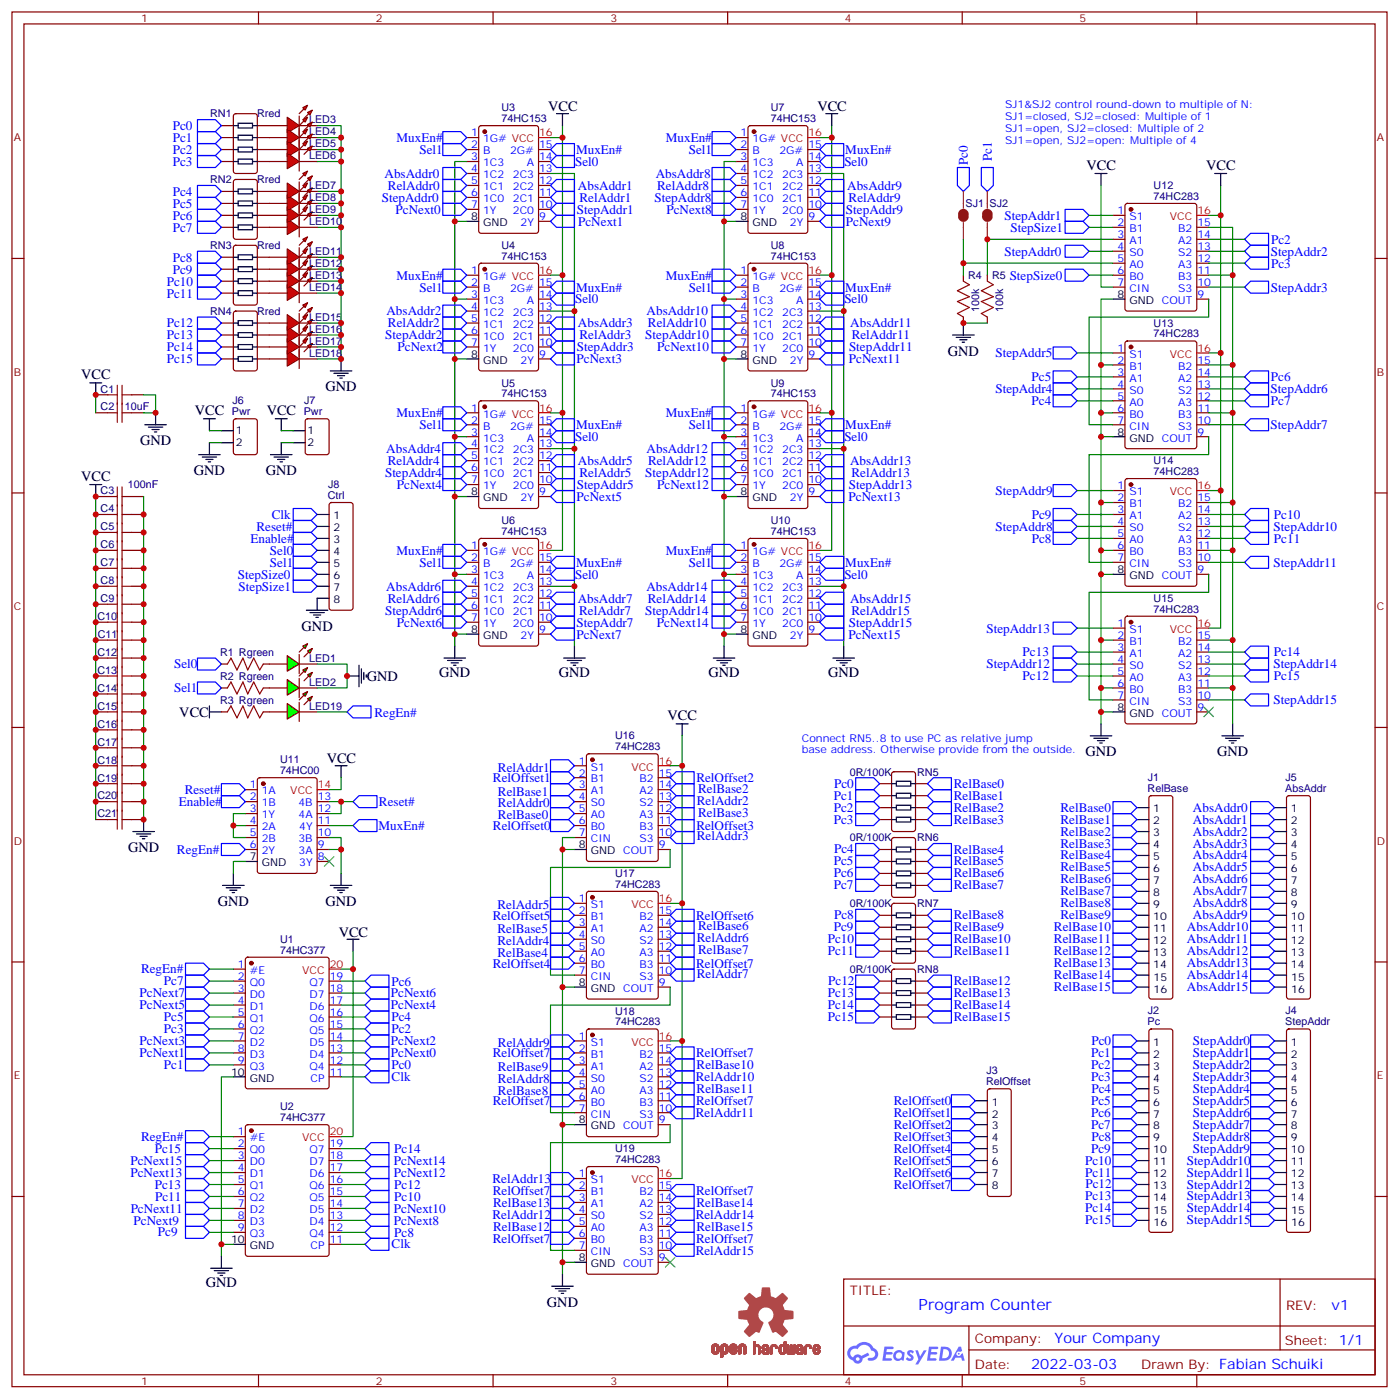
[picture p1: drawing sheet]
<svg xmlns="http://www.w3.org/2000/svg" width="412mm" height="413mm" viewBox="0 0 412 413" stroke-linecap="round" stroke-linejoin="round" font-family="sans-serif">
<defs><g id="words">
<text font-size="4.6" fill="#00f" x="270.8" y="386.1">Program Counter</text>
<g font-size="4.2">
<text x="161.6" y="32.8">VCC</text>
<text x="240.9" y="32.8">VCC</text>
<text x="320.3" y="50">VCC</text>
<text x="355.5" y="50">VCC</text>
<text x="279.4" y="104.8">GND</text>
<text x="23.9" y="111.8">VCC</text>
<text x="96" y="115.4">GND</text>
<text x="57.4" y="122.4">VCC</text>
<text x="78.6" y="122.4">VCC</text>
<text x="41.3" y="131.3">GND</text>
<text x="23.9" y="141.8">VCC</text>
<text x="57.2" y="140.1">GND</text>
<text x="78.3" y="140.1">GND</text>
<text x="88.9" y="186">GND</text>
<text x="108.1" y="200.7">GND</text>
<text x="129.5" y="199.7">GND</text>
<text x="164.7" y="199.7">GND</text>
<text x="208.8" y="199.7">GND</text>
<text x="244.1" y="199.7">GND</text>
<text x="52.9" y="211.3">VCC</text>
<text x="196.8" y="212.3">VCC</text>
<text x="96.3" y="225.1">VCC</text>
<text x="320" y="223">GND</text>
<text x="358.8" y="223">GND</text>
<text x="37.8" y="251.2">GND</text>
<text x="64.2" y="267.1">GND</text>
<text x="96" y="267.1">GND</text>
<text x="99.8" y="276.2">VCC</text>
<text x="60.7" y="379.6">GND</text>
<text x="161.2" y="385.3">GND</text>
</g>
<g font-size="4.2" fill="#00f">
<text x="392.5" y="386.4">v1</text>
<text x="310.9" y="395.9">Your Company</text>
<text x="304" y="403.7">2022-03-03</text>
</g>
<g font-size="3.9" fill="#00f">
<text x="50.9" y="38.3">Pc0</text>
<text x="50.9" y="41.9">Pc1</text>
<text x="116.9" y="41.9">MuxEn#</text>
<text x="196.3" y="41.9">MuxEn#</text>
<text x="50.9" y="45.4">Pc2</text>
<text x="123.7" y="45.4">Sel1</text>
<text x="169.8" y="45.4">MuxEn#</text>
<text x="203" y="45.4">Sel1</text>
<text x="249.2" y="45.4">MuxEn#</text>
<text x="292.3" y="47.5" transform="rotate(-90 292.3 47.5)">Pc1</text>
<text x="50.9" y="48.9">Pc3</text>
<text x="113.3" y="52.4">AbsAddr0</text>
<text x="169.5" y="48.9">Sel0</text>
<text x="193.3" y="52.4">AbsAddr8</text>
<text x="248.9" y="48.9">Sel0</text>
<text x="285.3" y="48.6" transform="rotate(-90 285.3 48.6)">Pc0</text>
<text x="50.9" y="57.7">Pc4</text>
<text x="112.5" y="59.5">StepAddr0</text>
<text x="114.3" y="56">RelAddr0</text>
<text x="170.4" y="56">AbsAddr1</text>
<text x="170.8" y="59.5">RelAddr1</text>
<text x="192.9" y="59.5">StepAddr8</text>
<text x="193.7" y="56">RelAddr8</text>
<text x="249.7" y="56">AbsAddr9</text>
<text x="250.2" y="59.5">RelAddr9</text>
<text x="50.9" y="61.3">Pc5</text>
<text x="50.9" y="64.8">Pc6</text>
<text x="116.6" y="63">PcNext0</text>
<text x="170" y="63">StepAddr1</text>
<text x="196.4" y="63">PcNext8</text>
<text x="249.4" y="63">StepAddr9</text>
<text x="296.1" y="64.8">StepAddr1</text>
<text x="50.9" y="68.3">Pc7</text>
<text x="170.4" y="66.5">PcNext1</text>
<text x="249.4" y="66.6">PcNext9</text>
<text x="297.9" y="68.3">StepSize1</text>
<text x="374.7" y="71.8">Pc2</text>
<text x="50.9" y="77.1">Pc8</text>
<text x="296.1" y="75.4">StepAddr0</text>
<text x="374.6" y="75.4">StepAddr2</text>
<text x="50.9" y="80.7">Pc9</text>
<text x="116.9" y="82.4">MuxEn#</text>
<text x="196.3" y="82.4">MuxEn#</text>
<text x="297.6" y="82.4">StepSize0</text>
<text x="374.7" y="78.9">Pc3</text>
<text x="49.2" y="84.2">Pc10</text>
<text x="49.2" y="87.7">Pc11</text>
<text x="123.7" y="86">Sel1</text>
<text x="169.5" y="89.5">Sel0</text>
<text x="169.8" y="86">MuxEn#</text>
<text x="203" y="86">Sel1</text>
<text x="248.9" y="89.5">Sel0</text>
<text x="249.2" y="86">MuxEn#</text>
<text x="374.6" y="86">StepAddr3</text>
<text x="113.9" y="93">AbsAddr2</text>
<text x="190.6" y="93">AbsAddr10</text>
<text x="49.2" y="96.5">Pc12</text>
<text x="49.2" y="100.1">Pc13</text>
<text x="113.6" y="100.1">StepAddr2</text>
<text x="114.3" y="96.5">RelAddr2</text>
<text x="170.4" y="96.5">AbsAddr3</text>
<text x="170.8" y="100.1">RelAddr3</text>
<text x="190.2" y="100.1">StepAddr10</text>
<text x="191" y="96.5">RelAddr10</text>
<text x="250.6" y="96.5">AbsAddr11</text>
<text x="251.1" y="100.1">RelAddr11</text>
<text x="49.2" y="103.6">Pc14</text>
<text x="49.2" y="107.1">Pc15</text>
<text x="117.2" y="103.5">PcNext2</text>
<text x="170" y="107.1">PcNext3</text>
<text x="170" y="103.6">StepAddr3</text>
<text x="193.7" y="103.6">PcNext10</text>
<text x="250.2" y="107.1">PcNext11</text>
<text x="250.3" y="103.6">StepAddr11</text>
<text x="293.4" y="105.4">StepAddr5</text>
<text x="304.1" y="112.4">Pc5</text>
<text x="374.7" y="112.4">Pc6</text>
<text x="293.4" y="115.9">StepAddr4</text>
<text x="304.1" y="119.5">Pc4</text>
<text x="374.6" y="115.9">StepAddr6</text>
<text x="374.7" y="119.5">Pc7</text>
<text x="116.9" y="123">MuxEn#</text>
<text x="196.3" y="123">MuxEn#</text>
<text x="123.7" y="126.5">Sel1</text>
<text x="169.5" y="130.1">Sel0</text>
<text x="169.8" y="126.5">MuxEn#</text>
<text x="203" y="126.5">Sel1</text>
<text x="248.9" y="130.1">Sel0</text>
<text x="249.2" y="126.5">MuxEn#</text>
<text x="374.6" y="126.5">StepAddr7</text>
<text x="113.9" y="133.6">AbsAddr4</text>
<text x="114.3" y="137.1">RelAddr4</text>
<text x="170.4" y="137.1">AbsAddr5</text>
<text x="190.6" y="133.6">AbsAddr12</text>
<text x="191" y="137.1">RelAddr12</text>
<text x="250.6" y="137.1">AbsAddr13</text>
<text x="113.5" y="140.6">StepAddr4</text>
<text x="170.8" y="140.6">RelAddr5</text>
<text x="190.2" y="140.6">StepAddr12</text>
<text x="251" y="140.6">RelAddr13</text>
<text x="117" y="144.2">PcNext4</text>
<text x="170" y="147.7">PcNext5</text>
<text x="170" y="144.2">StepAddr5</text>
<text x="193.7" y="144.2">PcNext12</text>
<text x="250.2" y="147.7">PcNext13</text>
<text x="250.2" y="144.2">StepAddr13</text>
<text x="293.5" y="145.9">StepAddr9</text>
<text x="80.1" y="153.1">Clk</text>
<text x="304.2" y="153">Pc9</text>
<text x="375.5" y="153">Pc10</text>
<text x="73.9" y="160">Enable#</text>
<text x="75.6" y="156.5">Reset#</text>
<text x="293.5" y="156.5">StepAddr8</text>
<text x="304.2" y="160">Pc8</text>
<text x="375.4" y="156.5">StepAddr10</text>
<text x="375.5" y="160">Pc11</text>
<text x="79.6" y="163.6">Sel0</text>
<text x="79.6" y="167.1">Sel1</text>
<text x="116.9" y="163.6">MuxEn#</text>
<text x="123.7" y="167.1">Sel1</text>
<text x="169.8" y="167.1">MuxEn#</text>
<text x="196.3" y="163.6">MuxEn#</text>
<text x="203" y="167.1">Sel1</text>
<text x="249.2" y="167.1">MuxEn#</text>
<text x="375.4" y="167.1">StepAddr11</text>
<text x="70.1" y="170.6">StepSize0</text>
<text x="169.5" y="170.6">Sel0</text>
<text x="248.9" y="170.6">Sel0</text>
<text x="70.3" y="174.2">StepSize1</text>
<text x="113.9" y="174.2">AbsAddr6</text>
<text x="114.3" y="177.7">RelAddr6</text>
<text x="170.3" y="177.7">AbsAddr7</text>
<text x="190.5" y="174.2">AbsAddr14</text>
<text x="191" y="177.7">RelAddr14</text>
<text x="250.6" y="177.7">AbsAddr15</text>
<text x="113.5" y="181.2">StepAddr6</text>
<text x="117" y="184.7">PcNext6</text>
<text x="169.9" y="184.7">StepAddr7</text>
<text x="170.7" y="181.2">RelAddr7</text>
<text x="190.2" y="181.2">StepAddr14</text>
<text x="193.7" y="184.7">PcNext14</text>
<text x="250.2" y="184.7">StepAddr15</text>
<text x="251" y="181.2">RelAddr15</text>
<text x="169.9" y="188.3">PcNext7</text>
<text x="250.2" y="188.3">PcNext15</text>
<text x="290.8" y="186.5">StepAddr13</text>
<text x="51.3" y="197.1">Sel0</text>
<text x="290.8" y="197.1">StepAddr12</text>
<text x="301.5" y="193.6">Pc13</text>
<text x="375.4" y="197.1">StepAddr14</text>
<text x="375.5" y="193.6">Pc14</text>
<text x="301.5" y="200.6">Pc12</text>
<text x="375.5" y="200.6">Pc15</text>
<text x="51.3" y="204.1">Sel1</text>
<text x="375.4" y="207.7">StepAddr15</text>
<text x="110.4" y="211.3">RegEn#</text>
<text x="146.8" y="227.5">RelAddr1</text>
<text x="145.3" y="230.6">RelOffset1</text>
<text x="205.3" y="230.6">RelOffset2</text>
<text x="205.8" y="233.7">RelBase2</text>
<text x="245.9" y="232.2">Pc0</text>
<text x="281.1" y="232.3">RelBase0</text>
<text x="52.7" y="237.7">Enable#</text>
<text x="54.4" y="234.1">Reset#</text>
<text x="111.7" y="237.6">Reset#</text>
<text x="146.8" y="234.6">RelBase1</text>
<text x="146.8" y="238.1">RelAddr0</text>
<text x="205.4" y="237.2">RelAddr2</text>
<text x="245.8" y="235.8">Pc1</text>
<text x="245.8" y="239.3">Pc2</text>
<text x="281.1" y="235.8">RelBase1</text>
<text x="281.1" y="239.3">RelBase2</text>
<text x="312.6" y="239.3">RelBase0</text>
<text x="351.7" y="239.3">AbsAddr0</text>
<text x="111.6" y="244.7">MuxEn#</text>
<text x="145.3" y="244.7">RelOffset0</text>
<text x="146.8" y="241.6">RelBase0</text>
<text x="205.3" y="244.7">RelOffset3</text>
<text x="205.8" y="240.8">RelBase3</text>
<text x="245.8" y="242.8">Pc3</text>
<text x="281.1" y="242.8">RelBase3</text>
<text x="312.6" y="242.8">RelBase1</text>
<text x="351.7" y="242.8">AbsAddr1</text>
<text x="52.2" y="251.7">RegEn#</text>
<text x="205.4" y="247.8">RelAddr3</text>
<text x="245.9" y="251.6">Pc4</text>
<text x="281.1" y="251.7">RelBase4</text>
<text x="312.6" y="249.9">RelBase3</text>
<text x="312.6" y="246.4">RelBase2</text>
<text x="351.7" y="246.4">AbsAddr2</text>
<text x="351.7" y="249.9">AbsAddr3</text>
<text x="245.8" y="255.2">Pc5</text>
<text x="281.1" y="255.2">RelBase5</text>
<text x="312.6" y="256.9">RelBase5</text>
<text x="312.6" y="253.4">RelBase4</text>
<text x="351.7" y="253.4">AbsAddr4</text>
<text x="351.7" y="256.9">AbsAddr5</text>
<text x="245.8" y="262.2">Pc7</text>
<text x="245.8" y="258.7">Pc6</text>
<text x="281.1" y="262.2">RelBase7</text>
<text x="281.1" y="258.7">RelBase6</text>
<text x="312.6" y="260.5">RelBase6</text>
<text x="351.7" y="260.5">AbsAddr6</text>
<text x="351.7" y="264">AbsAddr7</text>
<text x="146.7" y="268.1">RelAddr5</text>
<text x="312.6" y="267.5">RelBase8</text>
<text x="312.6" y="264">RelBase7</text>
<text x="351.7" y="267.5">AbsAddr8</text>
<text x="145.2" y="271.2">RelOffset5</text>
<text x="146.7" y="275.1">RelBase5</text>
<text x="205.2" y="271.2">RelOffset6</text>
<text x="205.8" y="274.3">RelBase6</text>
<text x="245.8" y="274.6">Pc9</text>
<text x="245.9" y="271">Pc8</text>
<text x="281.1" y="271.1">RelBase8</text>
<text x="281.1" y="274.6">RelBase9</text>
<text x="310.7" y="274.6">RelBase10</text>
<text x="312.6" y="271.1">RelBase9</text>
<text x="349.9" y="274.6">AbsAddr10</text>
<text x="351.7" y="271.1">AbsAddr9</text>
<text x="146.7" y="278.6">RelAddr4</text>
<text x="205.4" y="277.8">RelAddr6</text>
<text x="205.8" y="281.3">RelBase7</text>
<text x="244" y="281.6">Pc11</text>
<text x="244" y="278.1">Pc10</text>
<text x="281.1" y="281.6">RelBase11</text>
<text x="281.1" y="278.1">RelBase10</text>
<text x="310.7" y="281.6">RelBase12</text>
<text x="310.7" y="278.1">RelBase11</text>
<text x="349.9" y="278.1">AbsAddr11</text>
<text x="349.9" y="281.6">AbsAddr12</text>
<text x="41.6" y="286.9">RegEn#</text>
<text x="145.2" y="285.3">RelOffset4</text>
<text x="146.7" y="282.2">RelBase4</text>
<text x="205.2" y="285.3">RelOffset7</text>
<text x="310.7" y="285.2">RelBase13</text>
<text x="349.9" y="285.2">AbsAddr13</text>
<text x="48.3" y="290.5">Pc7</text>
<text x="115.4" y="290.6">Pc6</text>
<text x="205.4" y="288.4">RelAddr7</text>
<text x="244" y="294">Pc13</text>
<text x="244.1" y="290.5">Pc12</text>
<text x="281.1" y="290.5">RelBase12</text>
<text x="281.1" y="294">RelBase13</text>
<text x="310.7" y="288.7">RelBase14</text>
<text x="310.7" y="292.2">RelBase15</text>
<text x="349.9" y="288.7">AbsAddr14</text>
<text x="349.9" y="292.2">AbsAddr15</text>
<text x="41.2" y="294">PcNext7</text>
<text x="41.2" y="297.5">PcNext5</text>
<text x="115.2" y="297.6">PcNext4</text>
<text x="115.2" y="294.1">PcNext6</text>
<text x="244" y="297.5">Pc14</text>
<text x="281.1" y="297.5">RelBase14</text>
<text x="48.3" y="301.1">Pc5</text>
<text x="48.3" y="304.6">Pc3</text>
<text x="115.4" y="304.7">Pc2</text>
<text x="115.4" y="301.2">Pc4</text>
<text x="244" y="301">Pc15</text>
<text x="281.1" y="301">RelBase15</text>
<text x="41.2" y="308.1">PcNext3</text>
<text x="41.2" y="311.7">PcNext1</text>
<text x="115.2" y="311.7">PcNext0</text>
<text x="115.2" y="308.2">PcNext2</text>
<text x="145.2" y="311.7">RelOffset7</text>
<text x="146.8" y="308.6">RelAddr9</text>
<text x="205.2" y="311.7">RelOffset7</text>
<text x="321.6" y="311.6">Pc1</text>
<text x="321.7" y="308.1">Pc0</text>
<text x="351.7" y="308.1">StepAddr0</text>
<text x="351.7" y="311.6">StepAddr1</text>
<text x="48.3" y="315.2">Pc1</text>
<text x="115.4" y="315.3">Pc0</text>
<text x="146.8" y="315.7">RelBase9</text>
<text x="205.3" y="315.3">RelBase10</text>
<text x="321.6" y="315.2">Pc2</text>
<text x="351.7" y="315.2">StepAddr2</text>
<text x="115.4" y="318.7">Clk</text>
<text x="146.8" y="322.7">RelBase8</text>
<text x="146.8" y="319.2">RelAddr8</text>
<text x="205.1" y="318.8">RelAddr10</text>
<text x="205.3" y="322.3">RelBase11</text>
<text x="321.6" y="318.7">Pc3</text>
<text x="321.7" y="322.2">Pc4</text>
<text x="351.7" y="318.7">StepAddr3</text>
<text x="351.7" y="322.2">StepAddr4</text>
<text x="145.2" y="325.8">RelOffset7</text>
<text x="205.1" y="329.4">RelAddr11</text>
<text x="205.2" y="325.9">RelOffset7</text>
<text x="263.5" y="325.7">RelOffset0</text>
<text x="263.5" y="329.3">RelOffset1</text>
<text x="321.6" y="325.7">Pc5</text>
<text x="321.6" y="329.3">Pc6</text>
<text x="351.7" y="325.7">StepAddr5</text>
<text x="351.7" y="329.3">StepAddr6</text>
<text x="263.5" y="332.8">RelOffset2</text>
<text x="321.6" y="332.8">Pc7</text>
<text x="351.7" y="332.8">StepAddr7</text>
<text x="41.6" y="336.3">RegEn#</text>
<text x="45.6" y="339.9">Pc15</text>
<text x="116.2" y="340">Pc14</text>
<text x="263.5" y="336.3">RelOffset3</text>
<text x="263.5" y="339.8">RelOffset4</text>
<text x="321.6" y="339.8">Pc9</text>
<text x="321.7" y="336.3">Pc8</text>
<text x="351.7" y="336.3">StepAddr8</text>
<text x="351.7" y="339.8">StepAddr9</text>
<text x="38.4" y="343.4">PcNext15</text>
<text x="38.4" y="346.9">PcNext13</text>
<text x="116.1" y="347">PcNext12</text>
<text x="116.1" y="343.5">PcNext14</text>
<text x="263.5" y="343.4">RelOffset5</text>
<text x="263.5" y="346.9">RelOffset6</text>
<text x="319.9" y="343.4">Pc10</text>
<text x="319.9" y="346.9">Pc11</text>
<text x="349.9" y="343.4">StepAddr10</text>
<text x="349.9" y="346.9">StepAddr11</text>
<text x="45.6" y="350.5">Pc13</text>
<text x="45.7" y="354">Pc11</text>
<text x="116.2" y="350.5">Pc12</text>
<text x="145.2" y="348.8">RelAddr13</text>
<text x="145.2" y="352.3">RelOffset7</text>
<text x="205.2" y="352.3">RelOffset7</text>
<text x="263.5" y="350.4">RelOffset7</text>
<text x="319.9" y="354">Pc13</text>
<text x="320" y="350.4">Pc12</text>
<text x="349.9" y="350.4">StepAddr12</text>
<text x="349.9" y="354">StepAddr13</text>
<text x="38.5" y="357.5">PcNext11</text>
<text x="116.1" y="357.6">PcNext10</text>
<text x="116.2" y="354.1">Pc10</text>
<text x="145.2" y="359.4">RelAddr12</text>
<text x="145.4" y="355.8">RelBase13</text>
<text x="205.1" y="359.4">RelAddr14</text>
<text x="205.3" y="355.8">RelBase14</text>
<text x="319.9" y="357.5">Pc14</text>
<text x="349.9" y="357.5">StepAddr14</text>
<text x="39.4" y="361">PcNext9</text>
<text x="46.6" y="364.6">Pc9</text>
<text x="116.1" y="361.1">PcNext8</text>
<text x="116.2" y="364.7">Pc8</text>
<text x="145.4" y="362.9">RelBase12</text>
<text x="205.3" y="362.9">RelBase15</text>
<text x="319.9" y="361">Pc15</text>
<text x="349.9" y="361">StepAddr15</text>
<text x="115.4" y="368.1">Clk</text>
<text x="145.2" y="366.4">RelOffset7</text>
<text x="205.1" y="369.9">RelAddr15</text>
<text x="205.2" y="366.4">RelOffset7</text>
</g>
<g font-size="3.9" fill="#800">
<text x="250.5" y="381.7">TITLE:</text>
<text x="379.1" y="386.4">REV:</text>
<text x="287.4" y="395.9">Company:</text>
<text x="378.7" y="396.5">Sheet: 1/1</text>
<text x="287.4" y="403.6">Date:</text>
<text x="336.4" y="403.7">Drawn By: Fabian Schuiki</text>
</g>
<g font-size="3.2" fill="#800">
<text x="41.6" y="6.5">1</text>
<text x="110.8" y="6.5">2</text>
<text x="179.9" y="6.5">3</text>
<text x="249.1" y="6.5">4</text>
<text x="318.2" y="6.5">5</text>
<text x="4.1" y="41.6">A</text>
<text x="405.9" y="41.6">A</text>
<text x="4.1" y="110.8">B</text>
<text x="405.9" y="110.8">B</text>
<text x="4.1" y="179.9">C</text>
<text x="405.9" y="179.9">C</text>
<text x="4.1" y="249.1">D</text>
<text x="405.9" y="249.1">D</text>
<text x="4.1" y="318.2">E</text>
<text x="405.9" y="318.2">E</text>
<text x="41.6" y="408.3">1</text>
<text x="110.8" y="408.3">2</text>
<text x="179.9" y="408.3">3</text>
<text x="249.1" y="408.3">4</text>
<text x="318.2" y="408.3">5</text>
</g>
<g font-size="3.2" fill="#000080">
<text x="61.9" y="34.6">RN1</text>
<text x="75.8" y="34.6">Rred</text>
<text x="147.8" y="36">74HC153</text>
<text x="147.8" y="32.8">U3</text>
<text x="227.2" y="36">74HC153</text>
<text x="227.2" y="32.8">U7</text>
<text x="91.1" y="36.4">LED3</text>
<text x="91.1" y="39.9">LED4</text>
<text x="91.1" y="43.4">LED5</text>
<text x="91.1" y="47">LED6</text>
<text x="61.9" y="54">RN2</text>
<text x="75.8" y="54">Rred</text>
<text x="91.1" y="59.3">LED8</text>
<text x="91.1" y="55.8">LED7</text>
<text x="340.1" y="58.9">74HC283</text>
<text x="340.1" y="55.7">U12</text>
<text x="91.1" y="62.9">LED9</text>
<text x="284.7" y="61.1">SJ1 SJ2</text>
<text x="91.1" y="66.4">LED10</text>
<text x="61.9" y="73.4">RN3</text>
<text x="75.8" y="73.4">Rred</text>
<text x="91.1" y="75.2">LED11</text>
<text x="147.8" y="76.6">74HC153</text>
<text x="147.8" y="73.4">U4</text>
<text x="227.2" y="76.6">74HC153</text>
<text x="227.2" y="73.4">U8</text>
<text x="91.1" y="82.3">LED13</text>
<text x="91.1" y="78.7">LED12</text>
<text x="285.4" y="82.3">R4</text>
<text x="292.4" y="82.3">R5</text>
<text x="91.1" y="85.8">LED14</text>
<text x="61.9" y="92.8">RN4</text>
<text x="75.8" y="92.8">Rred</text>
<text x="91.1" y="94.6">LED15</text>
<text x="288.6" y="91.9" transform="rotate(-90 288.6 91.9)">100k</text>
<text x="295.7" y="91.9" transform="rotate(-90 295.7 91.9)">100k</text>
<text x="91.1" y="101.7">LED17</text>
<text x="91.1" y="98.1">LED16</text>
<text x="340.1" y="99.5">74HC283</text>
<text x="340.1" y="96.3">U13</text>
<text x="91.1" y="105.2">LED18</text>
<text x="147.8" y="114">U5</text>
<text x="227.2" y="114">U9</text>
<text x="29.6" y="115.7">C1</text>
<text x="68.5" y="119.2">J6</text>
<text x="89.7" y="119.2">J7</text>
<text x="147.8" y="117.1">74HC153</text>
<text x="227.2" y="117.1">74HC153</text>
<text x="29.6" y="121">C2</text>
<text x="36.8" y="121">10uF</text>
<text x="68.4" y="122.4">Pwr</text>
<text x="89.5" y="122.4">Pwr</text>
<text x="340.1" y="136.9">U14</text>
<text x="37.7" y="144">100nF</text>
<text x="96.7" y="143.9">J8</text>
<text x="340.1" y="140.1">74HC283</text>
<text x="29.6" y="145.7">C3</text>
<text x="96.6" y="147.1">Ctrl</text>
<text x="29.6" y="151">C4</text>
<text x="147.8" y="154.5">U6</text>
<text x="227.2" y="154.5">U10</text>
<text x="29.6" y="156.3">C5</text>
<text x="29.6" y="161.6">C6</text>
<text x="147.8" y="157.7">74HC153</text>
<text x="227.2" y="157.7">74HC153</text>
<text x="29.6" y="166.9">C7</text>
<text x="29.6" y="172.2">C8</text>
<text x="29.6" y="177.5">C9</text>
<text x="340.1" y="177.5">U15</text>
<text x="28.7" y="182.8">C10</text>
<text x="340.1" y="180.6">74HC283</text>
<text x="28.8" y="188.1">C11</text>
<text x="28.7" y="193.4">C12</text>
<text x="64.9" y="193.4">R1 Rgreen</text>
<text x="91.1" y="195.1">LED1</text>
<text x="28.7" y="198.7">C13</text>
<text x="28.7" y="204">C14</text>
<text x="64.9" y="200.4">R2 Rgreen</text>
<text x="91.1" y="202.2">LED2</text>
<text x="28.7" y="209.3">C15</text>
<text x="64.9" y="207.5">R3 Rgreen</text>
<text x="91.1" y="209.3">LED19</text>
<text x="28.7" y="214.5">C16</text>
<text x="28.7" y="219.8">C17</text>
<text x="181.3" y="221.2">74HC283</text>
<text x="181.3" y="218">U16</text>
<text x="28.7" y="225.1">C18</text>
<text x="82.5" y="225.1">U11</text>
<text x="28.7" y="230.4">C19</text>
<text x="82.5" y="228.2">74HC00</text>
<text x="250.5" y="228.7">0R/100K</text>
<text x="270.4" y="228.7">RN5</text>
<text x="338.3" y="233.5">RelBase</text>
<text x="338.4" y="230.3">J1</text>
<text x="378.9" y="233.5">AbsAddr</text>
<text x="379" y="230.3">J5</text>
<text x="28.7" y="235.7">C20</text>
<text x="28.7" y="241">C21</text>
<text x="250.5" y="248.1">0R/100K</text>
<text x="270.4" y="248.1">RN6</text>
<text x="181.3" y="261.8">74HC283</text>
<text x="181.3" y="258.6">U17</text>
<text x="250.5" y="267.5">0R/100K</text>
<text x="270.4" y="267.5">RN7</text>
<text x="82.6" y="281.2">74HC377</text>
<text x="82.6" y="278">U1</text>
<text x="250.5" y="286.9">0R/100K</text>
<text x="270.4" y="286.9">RN8</text>
<text x="181.3" y="299.2">U18</text>
<text x="338.4" y="299.1">J2</text>
<text x="379" y="299.1">J4</text>
<text x="181.3" y="302.3">74HC283</text>
<text x="338.3" y="302.3">Pc</text>
<text x="378.9" y="302.3">StepAddr</text>
<text x="290.8" y="316.7">J3</text>
<text x="290.7" y="320">RelOffset</text>
<text x="82.6" y="327.3">U2</text>
<text x="82.6" y="330.6">74HC377</text>
<text x="181.3" y="339.7">U19</text>
<text x="181.3" y="342.9">74HC283</text>
</g>
<g font-size="3.2" fill="#00f">
<text x="296.3" y="31.8">SJ1&amp;SJ2 control round-down to multiple of N:</text>
<text x="296.3" y="35.3">SJ1=closed, SJ2=closed: Multiple of 1</text>
<text x="138.9" y="40.2">1</text>
<text x="142.4" y="42">1G# VCC</text>
<text x="218.3" y="40.2">1</text>
<text x="221.8" y="42">1G# VCC</text>
<text x="296.3" y="38.8">SJ1=open, SJ2=closed: Multiple of 2</text>
<text x="138.9" y="43.7">2</text>
<text x="138.9" y="47.3">3</text>
<text x="142.4" y="45.5">B</text>
<text x="150.4" y="45.5">2G#</text>
<text x="158.9" y="47.3">14</text>
<text x="158.9" y="43.7">15</text>
<text x="218.3" y="43.7">2</text>
<text x="218.3" y="47.3">3</text>
<text x="221.8" y="45.5">B</text>
<text x="229.7" y="45.5">2G#</text>
<text x="238.3" y="47.3">14</text>
<text x="238.3" y="43.7">15</text>
<text x="296.3" y="42.3">SJ1=open, SJ2=open: Multiple of 4</text>
<text x="138.9" y="50.8">4</text>
<text x="142.4" y="49">1C3</text>
<text x="142.4" y="52.6">1C2</text>
<text x="151.2" y="52.6">2C3</text>
<text x="155.3" y="49">A</text>
<text x="158.9" y="50.8">13</text>
<text x="218.3" y="50.8">4</text>
<text x="221.8" y="49">1C3</text>
<text x="221.8" y="52.6">1C2</text>
<text x="230.6" y="52.6">2C3</text>
<text x="234.7" y="49">A</text>
<text x="238.3" y="50.8">13</text>
<text x="138.9" y="54.3">5</text>
<text x="138.9" y="57.9">6</text>
<text x="142.4" y="56.1">1C1</text>
<text x="142.4" y="59.6">1C0</text>
<text x="151.2" y="59.6">2C1</text>
<text x="151.2" y="56.1">2C2</text>
<text x="158.9" y="57.9">11</text>
<text x="158.9" y="54.3">12</text>
<text x="218.3" y="54.3">5</text>
<text x="218.3" y="57.9">6</text>
<text x="221.8" y="56.1">1C1</text>
<text x="221.8" y="59.6">1C0</text>
<text x="230.6" y="59.6">2C1</text>
<text x="230.6" y="56.1">2C2</text>
<text x="238.3" y="57.9">11</text>
<text x="238.3" y="54.3">12</text>
<text x="138.9" y="61.4">7</text>
<text x="142.4" y="63.1">1Y</text>
<text x="151.2" y="63.1">2C0</text>
<text x="158.9" y="64.9">9</text>
<text x="158.9" y="61.4">10</text>
<text x="218.3" y="61.4">7</text>
<text x="221.8" y="63.1">1Y</text>
<text x="230.6" y="63.1">2C0</text>
<text x="238.3" y="64.9">9</text>
<text x="238.3" y="61.4">10</text>
<text x="329.4" y="63.1">1</text>
<text x="332.9" y="64.9">S1</text>
<text x="153.5" y="66.7">2Y</text>
<text x="232.9" y="66.7">2Y</text>
<text x="329.4" y="66.7">2</text>
<text x="329.4" y="70.2">3</text>
<text x="332.9" y="68.4">B1</text>
<text x="332.9" y="72">A1</text>
<text x="347.3" y="68.4">B2</text>
<text x="347.3" y="72">A2</text>
<text x="353" y="70.2">14</text>
<text x="353" y="66.7">15</text>
<text x="329.4" y="73.7">4</text>
<text x="329.4" y="77.3">5</text>
<text x="332.9" y="75.5">S0</text>
<text x="347.3" y="75.5">S2</text>
<text x="353" y="77.3">12</text>
<text x="353" y="73.7">13</text>
<text x="138.9" y="80.8">1</text>
<text x="142.4" y="82.6">1G# VCC</text>
<text x="218.3" y="80.8">1</text>
<text x="221.8" y="82.6">1G# VCC</text>
<text x="329.4" y="80.8">6</text>
<text x="332.9" y="79">A0</text>
<text x="332.9" y="82.6">B0</text>
<text x="347.3" y="82.6">B3</text>
<text x="347.3" y="79">A3</text>
<text x="353" y="80.8">11</text>
<text x="138.9" y="84.3">2</text>
<text x="138.9" y="87.8">3</text>
<text x="142.4" y="86.1">B</text>
<text x="142.4" y="89.6">1C3</text>
<text x="150.4" y="86.1">2G#</text>
<text x="155.3" y="89.6">A</text>
<text x="158.9" y="87.8">14</text>
<text x="158.9" y="84.3">15</text>
<text x="218.3" y="84.3">2</text>
<text x="218.3" y="87.8">3</text>
<text x="221.8" y="86.1">B</text>
<text x="221.8" y="89.6">1C3</text>
<text x="229.7" y="86.1">2G#</text>
<text x="234.7" y="89.6">A</text>
<text x="238.3" y="87.8">14</text>
<text x="238.3" y="84.3">15</text>
<text x="329.4" y="84.3">7</text>
<text x="332.9" y="86.1">CIN</text>
<text x="347.3" y="86.1">S3</text>
<text x="353" y="87.8">9</text>
<text x="353" y="84.3">10</text>
<text x="138.9" y="91.4">4</text>
<text x="138.9" y="94.9">5</text>
<text x="142.4" y="93.1">1C2</text>
<text x="151.2" y="93.1">2C3</text>
<text x="158.9" y="94.9">12</text>
<text x="158.9" y="91.4">13</text>
<text x="218.3" y="91.4">4</text>
<text x="218.3" y="94.9">5</text>
<text x="221.8" y="93.1">1C2</text>
<text x="230.6" y="93.1">2C3</text>
<text x="238.3" y="94.9">12</text>
<text x="238.3" y="91.4">13</text>
<text x="138.9" y="98.4">6</text>
<text x="138.9" y="102">7</text>
<text x="142.4" y="96.7">1C1</text>
<text x="142.4" y="100.2">1C0</text>
<text x="151.2" y="100.2">2C1</text>
<text x="151.2" y="96.7">2C2</text>
<text x="158.9" y="102">10</text>
<text x="158.9" y="98.4">11</text>
<text x="218.3" y="98.4">6</text>
<text x="218.3" y="102">7</text>
<text x="221.8" y="96.7">1C1</text>
<text x="221.8" y="100.2">1C0</text>
<text x="230.6" y="100.2">2C1</text>
<text x="230.6" y="96.7">2C2</text>
<text x="238.3" y="102">10</text>
<text x="238.3" y="98.4">11</text>
<text x="142.4" y="103.7">1Y</text>
<text x="151.2" y="103.7">2C0</text>
<text x="153.5" y="107.2">2Y</text>
<text x="158.9" y="105.5">9</text>
<text x="221.8" y="103.7">1Y</text>
<text x="230.6" y="103.7">2C0</text>
<text x="232.9" y="107.2">2Y</text>
<text x="238.3" y="105.5">9</text>
<text x="329.4" y="103.7">1</text>
<text x="329.4" y="107.2">2</text>
<text x="332.9" y="105.5">S1</text>
<text x="353" y="107.2">15</text>
<text x="329.4" y="110.8">3</text>
<text x="332.9" y="109">B1</text>
<text x="332.9" y="112.5">A1</text>
<text x="347.3" y="109">B2</text>
<text x="347.3" y="112.5">A2</text>
<text x="353" y="110.8">14</text>
<text x="329.4" y="114.3">4</text>
<text x="329.4" y="117.8">5</text>
<text x="332.9" y="116.1">S0</text>
<text x="332.9" y="119.6">A0</text>
<text x="347.3" y="119.6">A3</text>
<text x="347.3" y="116.1">S2</text>
<text x="353" y="117.8">12</text>
<text x="353" y="114.3">13</text>
<text x="138.9" y="121.4">1</text>
<text x="138.9" y="124.9">2</text>
<text x="142.4" y="123.1">1G# VCC</text>
<text x="158.9" y="124.9">15</text>
<text x="218.3" y="121.4">1</text>
<text x="218.3" y="124.9">2</text>
<text x="221.8" y="123.1">1G# VCC</text>
<text x="238.3" y="124.9">15</text>
<text x="329.4" y="121.4">6</text>
<text x="329.4" y="124.9">7</text>
<text x="332.9" y="123.1">B0</text>
<text x="347.3" y="123.1">B3</text>
<text x="353" y="124.9">10</text>
<text x="353" y="121.4">11</text>
<text x="138.9" y="128.4">3</text>
<text x="138.9" y="131.9">4</text>
<text x="142.4" y="126.6">B</text>
<text x="142.4" y="130.2">1C3</text>
<text x="150.4" y="126.6">2G#</text>
<text x="155.3" y="130.2">A</text>
<text x="158.9" y="131.9">13</text>
<text x="158.9" y="128.4">14</text>
<text x="218.3" y="128.4">3</text>
<text x="218.3" y="131.9">4</text>
<text x="221.8" y="126.6">B</text>
<text x="221.8" y="130.2">1C3</text>
<text x="229.7" y="126.6">2G#</text>
<text x="234.7" y="130.2">A</text>
<text x="238.3" y="131.9">13</text>
<text x="238.3" y="128.4">14</text>
<text x="332.9" y="126.6">CIN</text>
<text x="347.3" y="126.6">S3</text>
<text x="353" y="128.4">9</text>
<text x="138.9" y="135.5">5</text>
<text x="142.4" y="133.7">1C2</text>
<text x="142.4" y="137.2">1C1</text>
<text x="151.2" y="137.2">2C2</text>
<text x="151.2" y="133.7">2C3</text>
<text x="158.9" y="135.5">12</text>
<text x="218.3" y="135.5">5</text>
<text x="221.8" y="133.7">1C2</text>
<text x="221.8" y="137.2">1C1</text>
<text x="230.6" y="137.2">2C2</text>
<text x="230.6" y="133.7">2C3</text>
<text x="238.3" y="135.5">12</text>
<text x="138.9" y="139">6</text>
<text x="138.9" y="142.5">7</text>
<text x="142.4" y="140.8">1C0</text>
<text x="151.2" y="140.8">2C1</text>
<text x="158.9" y="142.5">10</text>
<text x="158.9" y="139">11</text>
<text x="218.3" y="139">6</text>
<text x="218.3" y="142.5">7</text>
<text x="221.8" y="140.8">1C0</text>
<text x="230.6" y="140.8">2C1</text>
<text x="238.3" y="142.5">10</text>
<text x="238.3" y="139">11</text>
<text x="142.4" y="144.3">1Y</text>
<text x="151.2" y="144.3">2C0</text>
<text x="153.5" y="147.8">2Y</text>
<text x="158.9" y="146.1">9</text>
<text x="221.8" y="144.3">1Y</text>
<text x="230.6" y="144.3">2C0</text>
<text x="232.9" y="147.8">2Y</text>
<text x="238.3" y="146.1">9</text>
<text x="329.4" y="144.3">1</text>
<text x="329.4" y="147.8">2</text>
<text x="332.9" y="146.1">S1</text>
<text x="332.9" y="149.6">B1</text>
<text x="347.3" y="149.6">B2</text>
<text x="353" y="147.8">15</text>
<text x="329.4" y="151.3">3</text>
<text x="329.4" y="154.9">4</text>
<text x="332.9" y="153.1">A1</text>
<text x="347.3" y="153.1">A2</text>
<text x="353" y="154.9">13</text>
<text x="353" y="151.3">14</text>
<text x="138.9" y="161.9">1</text>
<text x="218.3" y="161.9">1</text>
<text x="329.4" y="158.4">5</text>
<text x="329.4" y="161.9">6</text>
<text x="332.9" y="156.6">S0</text>
<text x="332.9" y="160.2">A0</text>
<text x="347.3" y="160.2">A3</text>
<text x="347.3" y="156.6">S2</text>
<text x="353" y="161.9">11</text>
<text x="353" y="158.4">12</text>
<text x="138.9" y="165.5">2</text>
<text x="142.4" y="163.7">1G# VCC</text>
<text x="142.4" y="167.2">B</text>
<text x="150.4" y="167.2">2G#</text>
<text x="158.9" y="165.5">15</text>
<text x="218.3" y="165.5">2</text>
<text x="221.8" y="163.7">1G# VCC</text>
<text x="221.8" y="167.2">B</text>
<text x="229.7" y="167.2">2G#</text>
<text x="238.3" y="165.5">15</text>
<text x="329.4" y="165.5">7</text>
<text x="332.9" y="163.7">B0</text>
<text x="332.9" y="167.2">CIN</text>
<text x="347.3" y="163.7">B3</text>
<text x="347.3" y="167.2">S3</text>
<text x="353" y="165.5">10</text>
<text x="138.9" y="169">3</text>
<text x="138.9" y="172.5">4</text>
<text x="142.4" y="170.7">1C3</text>
<text x="155.3" y="170.7">A</text>
<text x="158.9" y="172.5">13</text>
<text x="158.9" y="169">14</text>
<text x="218.3" y="169">3</text>
<text x="218.3" y="172.5">4</text>
<text x="221.8" y="170.7">1C3</text>
<text x="234.7" y="170.7">A</text>
<text x="238.3" y="172.5">13</text>
<text x="238.3" y="169">14</text>
<text x="353" y="169">9</text>
<text x="138.9" y="176">5</text>
<text x="138.9" y="179.6">6</text>
<text x="142.4" y="174.3">1C2</text>
<text x="142.4" y="177.8">1C1</text>
<text x="151.2" y="177.8">2C2</text>
<text x="151.2" y="174.3">2C3</text>
<text x="158.9" y="179.6">11</text>
<text x="158.9" y="176">12</text>
<text x="218.3" y="176">5</text>
<text x="218.3" y="179.6">6</text>
<text x="221.8" y="174.3">1C2</text>
<text x="221.8" y="177.8">1C1</text>
<text x="230.6" y="177.8">2C2</text>
<text x="230.6" y="174.3">2C3</text>
<text x="238.3" y="179.6">11</text>
<text x="238.3" y="176">12</text>
<text x="138.9" y="183.1">7</text>
<text x="142.4" y="181.3">1C0</text>
<text x="142.4" y="184.9">1Y</text>
<text x="151.2" y="184.9">2C0</text>
<text x="151.2" y="181.3">2C1</text>
<text x="158.9" y="183.1">10</text>
<text x="218.3" y="183.1">7</text>
<text x="221.8" y="181.3">1C0</text>
<text x="221.8" y="184.9">1Y</text>
<text x="230.6" y="184.9">2C0</text>
<text x="230.6" y="181.3">2C1</text>
<text x="238.3" y="183.1">10</text>
<text x="329.4" y="184.9">1</text>
<text x="153.5" y="188.4">2Y</text>
<text x="158.9" y="186.6">9</text>
<text x="232.9" y="188.4">2Y</text>
<text x="238.3" y="186.6">9</text>
<text x="329.4" y="188.4">2</text>
<text x="329.4" y="191.9">3</text>
<text x="332.9" y="186.6">S1</text>
<text x="332.9" y="190.1">B1</text>
<text x="347.3" y="190.1">B2</text>
<text x="353" y="191.9">14</text>
<text x="353" y="188.4">15</text>
<text x="329.4" y="195.4">4</text>
<text x="332.9" y="193.7">A1</text>
<text x="332.9" y="197.2">S0</text>
<text x="347.3" y="197.2">S2</text>
<text x="347.3" y="193.7">A2</text>
<text x="353" y="195.4">13</text>
<text x="329.4" y="199">5</text>
<text x="329.4" y="202.5">6</text>
<text x="332.9" y="200.7">A0</text>
<text x="347.3" y="200.7">A3</text>
<text x="353" y="202.5">11</text>
<text x="353" y="199">12</text>
<text x="329.4" y="206">7</text>
<text x="332.9" y="204.3">B0</text>
<text x="332.9" y="207.8">CIN</text>
<text x="347.3" y="204.3">B3</text>
<text x="347.3" y="207.8">S3</text>
<text x="353" y="209.5">9</text>
<text x="353" y="206">10</text>
<text x="236.4" y="218.7">Connect RN5..8 to use PC as relative jump</text>
<text x="236.4" y="221.9">base address. Otherwise provide from the outside.</text>
<text x="170.7" y="225.4">1</text>
<text x="174.2" y="227.2">S1</text>
<text x="73.7" y="232.5">1</text>
<text x="170.7" y="229">2</text>
<text x="170.7" y="232.5">3</text>
<text x="174.2" y="230.7">B1</text>
<text x="188.5" y="230.7">B2</text>
<text x="194.2" y="232.5">14</text>
<text x="194.2" y="229">15</text>
<text x="73.7" y="236">2</text>
<text x="73.7" y="239.5">3</text>
<text x="77.2" y="234.2">1A</text>
<text x="77.2" y="237.8">1B</text>
<text x="88" y="237.8">4B</text>
<text x="93.7" y="239.5">12</text>
<text x="93.7" y="236">13</text>
<text x="170.7" y="236">4</text>
<text x="170.7" y="239.5">5</text>
<text x="174.2" y="234.2">A1</text>
<text x="174.2" y="237.8">S0</text>
<text x="188.5" y="237.8">S2</text>
<text x="188.5" y="234.2">A2</text>
<text x="194.2" y="239.5">12</text>
<text x="194.2" y="236">13</text>
<text x="73.7" y="243.1">4</text>
<text x="77.2" y="241.3">1Y</text>
<text x="77.2" y="244.8">2A</text>
<text x="88" y="241.3">4A</text>
<text x="88.2" y="244.8">4Y</text>
<text x="93.7" y="243.1">11</text>
<text x="170.7" y="243.1">6</text>
<text x="174.2" y="241.3">A0</text>
<text x="174.2" y="244.8">B0</text>
<text x="188.5" y="244.8">B3</text>
<text x="188.5" y="241.3">A3</text>
<text x="194.2" y="243.1">11</text>
<text x="73.7" y="246.6">5</text>
<text x="73.7" y="250.1">6</text>
<text x="77.2" y="248.4">2B</text>
<text x="77.2" y="251.9">2Y</text>
<text x="88" y="248.4">3B</text>
<text x="88" y="251.9">3A</text>
<text x="93.7" y="250.1">9</text>
<text x="93.7" y="246.6">10</text>
<text x="170.7" y="246.6">7</text>
<text x="174.2" y="248.4">CIN</text>
<text x="188.5" y="248.4">S3</text>
<text x="194.2" y="250.1">9</text>
<text x="194.2" y="246.6">10</text>
<text x="88.2" y="255.4">3Y</text>
<text x="93.7" y="253.6">8</text>
<text x="170.7" y="266">1</text>
<text x="170.7" y="269.5">2</text>
<text x="174.2" y="267.8">S1</text>
<text x="194.2" y="269.5">15</text>
<text x="170.7" y="273">3</text>
<text x="174.2" y="271.3">B1</text>
<text x="174.2" y="274.8">A1</text>
<text x="188.5" y="271.3">B2</text>
<text x="188.5" y="274.8">A2</text>
<text x="194.2" y="273">14</text>
<text x="170.7" y="276.6">4</text>
<text x="170.7" y="280.1">5</text>
<text x="174.2" y="278.3">S0</text>
<text x="174.2" y="281.9">A0</text>
<text x="188.5" y="281.9">A3</text>
<text x="188.5" y="278.3">S2</text>
<text x="194.2" y="280.1">12</text>
<text x="194.2" y="276.6">13</text>
<text x="70.1" y="285.4">1</text>
<text x="73.6" y="287.2">#E</text>
<text x="170.7" y="283.6">6</text>
<text x="170.7" y="287.2">7</text>
<text x="174.2" y="285.4">B0</text>
<text x="188.5" y="285.4">B3</text>
<text x="194.2" y="287.2">10</text>
<text x="194.2" y="283.6">11</text>
<text x="70.1" y="288.9">2</text>
<text x="70.1" y="292.5">3</text>
<text x="73.6" y="290.7">Q0</text>
<text x="91.2" y="290.7">Q7</text>
<text x="97.2" y="292.5">18</text>
<text x="97.2" y="288.9">19</text>
<text x="174.2" y="288.9">CIN</text>
<text x="188.5" y="288.9">S3</text>
<text x="194.2" y="290.7">9</text>
<text x="70.1" y="296">4</text>
<text x="70.1" y="299.5">5</text>
<text x="73.6" y="294.2">D0</text>
<text x="73.6" y="297.7">D1</text>
<text x="91.2" y="297.7">D6</text>
<text x="91.2" y="294.2">D7</text>
<text x="97.2" y="299.5">16</text>
<text x="97.2" y="296">17</text>
<text x="70.1" y="303">6</text>
<text x="73.6" y="301.3">Q1</text>
<text x="73.6" y="304.8">Q2</text>
<text x="91.2" y="304.8">Q5</text>
<text x="91.2" y="301.3">Q6</text>
<text x="97.2" y="303">15</text>
<text x="70.1" y="306.6">7</text>
<text x="70.1" y="310.1">8</text>
<text x="73.6" y="308.3">D2</text>
<text x="73.6" y="311.9">D3</text>
<text x="91.2" y="311.9">D4</text>
<text x="91.2" y="308.3">D5</text>
<text x="97.2" y="310.1">13</text>
<text x="97.2" y="306.6">14</text>
<text x="170.7" y="306.6">1</text>
<text x="170.7" y="310.1">2</text>
<text x="174.2" y="308.3">S1</text>
<text x="174.2" y="311.9">B1</text>
<text x="188.5" y="311.9">B2</text>
<text x="194.2" y="310.1">15</text>
<text x="70.1" y="313.6">9</text>
<text x="73.6" y="315.4">Q3</text>
<text x="91.2" y="315.4">Q4</text>
<text x="97.2" y="317.1">11</text>
<text x="97.2" y="313.6">12</text>
<text x="170.7" y="313.6">3</text>
<text x="170.7" y="317.1">4</text>
<text x="174.2" y="315.4">A1</text>
<text x="188.5" y="315.4">A2</text>
<text x="194.2" y="317.1">13</text>
<text x="194.2" y="313.6">14</text>
<text x="91.6" y="318.9">CP</text>
<text x="170.7" y="320.7">5</text>
<text x="174.2" y="318.9">S0</text>
<text x="174.2" y="322.4">A0</text>
<text x="188.5" y="322.4">A3</text>
<text x="188.5" y="318.9">S2</text>
<text x="194.2" y="320.7">12</text>
<text x="170.7" y="324.2">6</text>
<text x="170.7" y="327.7">7</text>
<text x="174.2" y="326">B0</text>
<text x="174.2" y="329.5">CIN</text>
<text x="188.5" y="326">B3</text>
<text x="188.5" y="329.5">S3</text>
<text x="194.2" y="327.7">10</text>
<text x="194.2" y="324.2">11</text>
<text x="70.1" y="334.8">1</text>
<text x="194.2" y="331.3">9</text>
<text x="70.1" y="338.3">2</text>
<text x="70.1" y="341.8">3</text>
<text x="73.6" y="336.5">#E</text>
<text x="73.6" y="340.1">Q0</text>
<text x="91.2" y="340.1">Q7</text>
<text x="97.2" y="341.8">18</text>
<text x="97.2" y="338.3">19</text>
<text x="70.1" y="345.4">4</text>
<text x="73.6" y="343.6">D0</text>
<text x="73.6" y="347.1">D1</text>
<text x="91.2" y="347.1">D6</text>
<text x="91.2" y="343.6">D7</text>
<text x="97.2" y="345.4">17</text>
<text x="170.7" y="347.1">1</text>
<text x="70.1" y="348.9">5</text>
<text x="70.1" y="352.4">6</text>
<text x="73.6" y="350.7">Q1</text>
<text x="91.2" y="350.7">Q6</text>
<text x="97.2" y="352.4">15</text>
<text x="97.2" y="348.9">16</text>
<text x="170.7" y="350.7">2</text>
<text x="174.2" y="348.9">S1</text>
<text x="174.2" y="352.4">B1</text>
<text x="188.5" y="352.4">B2</text>
<text x="194.2" y="350.7">15</text>
<text x="70.1" y="356">7</text>
<text x="70.1" y="359.5">8</text>
<text x="73.6" y="354.2">Q2</text>
<text x="73.6" y="357.7">D2</text>
<text x="91.2" y="354.2">Q5</text>
<text x="91.2" y="357.7">D5</text>
<text x="97.2" y="359.5">13</text>
<text x="97.2" y="356">14</text>
<text x="170.7" y="354.2">3</text>
<text x="170.7" y="357.7">4</text>
<text x="174.2" y="356">A1</text>
<text x="174.2" y="359.5">S0</text>
<text x="188.5" y="359.5">S2</text>
<text x="188.5" y="356">A2</text>
<text x="194.2" y="357.7">13</text>
<text x="194.2" y="354.2">14</text>
<text x="70.1" y="363">9</text>
<text x="73.6" y="361.2">D3</text>
<text x="73.6" y="364.8">Q3</text>
<text x="91.2" y="364.8">Q4</text>
<text x="91.2" y="361.2">D4</text>
<text x="97.2" y="363">12</text>
<text x="170.7" y="361.2">5</text>
<text x="170.7" y="364.8">6</text>
<text x="174.2" y="363">A0</text>
<text x="188.5" y="363">A3</text>
<text x="194.2" y="364.8">11</text>
<text x="194.2" y="361.2">12</text>
<text x="91.6" y="368.3">CP</text>
<text x="97.2" y="366.5">11</text>
<text x="170.7" y="368.3">7</text>
<text x="174.2" y="366.5">B0</text>
<text x="174.2" y="370.1">CIN</text>
<text x="188.5" y="366.5">B3</text>
<text x="188.5" y="370.1">S3</text>
<text x="194.2" y="371.8">9</text>
<text x="194.2" y="368.3">10</text>
</g>
<g font-size="3.2" fill="#f00">
<text x="158.9" y="40.2">16</text>
<text x="238.3" y="40.2">16</text>
<text x="344.9" y="64.9">VCC</text>
<text x="353" y="63.1">16</text>
<text x="158.9" y="80.8">16</text>
<text x="238.3" y="80.8">16</text>
<text x="344.9" y="105.5">VCC</text>
<text x="353" y="103.7">16</text>
<text x="158.9" y="121.4">16</text>
<text x="238.3" y="121.4">16</text>
<text x="344.9" y="146.1">VCC</text>
<text x="353" y="144.3">16</text>
<text x="158.9" y="161.9">16</text>
<text x="238.3" y="161.9">16</text>
<text x="353" y="184.9">16</text>
<text x="344.9" y="186.6">VCC</text>
<text x="186.1" y="227.2">VCC</text>
<text x="194.2" y="225.4">16</text>
<text x="93.7" y="232.5">14</text>
<text x="85.6" y="234.2">VCC</text>
<text x="186.1" y="267.8">VCC</text>
<text x="194.2" y="266">16</text>
<text x="89.1" y="287.2">VCC</text>
<text x="97.2" y="285.4">20</text>
<text x="186.1" y="308.3">VCC</text>
<text x="194.2" y="306.6">16</text>
<text x="97.2" y="334.8">20</text>
<text x="89.1" y="336.5">VCC</text>
<text x="194.2" y="347.1">16</text>
<text x="186.1" y="348.9">VCC</text>
</g>
<g font-size="3.2">
<text x="138.9" y="64.9">8</text>
<text x="218.3" y="64.9">8</text>
<text x="142.4" y="66.7">GND</text>
<text x="221.8" y="66.7">GND</text>
<text x="329.4" y="87.8">8</text>
<text x="332.9" y="89.6">GND COUT</text>
<text x="138.9" y="105.5">8</text>
<text x="142.4" y="107.2">GND</text>
<text x="218.3" y="105.5">8</text>
<text x="221.8" y="107.2">GND</text>
<text x="69.5" y="128.1">1</text>
<text x="69.5" y="131.6">2</text>
<text x="90.7" y="128.1">1</text>
<text x="90.7" y="131.6">2</text>
<text x="329.4" y="128.4">8</text>
<text x="332.9" y="130.2">GND COUT</text>
<text x="138.9" y="146.1">8</text>
<text x="142.4" y="147.8">GND</text>
<text x="218.3" y="146.1">8</text>
<text x="221.8" y="147.8">GND</text>
<text x="98.3" y="153.1">1</text>
<text x="98.3" y="156.6">2</text>
<text x="98.3" y="160.2">3</text>
<text x="98.3" y="163.7">4</text>
<text x="98.3" y="167.2">5</text>
<text x="98.3" y="170.7">6</text>
<text x="329.4" y="169">8</text>
<text x="332.9" y="170.7">GND COUT</text>
<text x="98.3" y="174.3">7</text>
<text x="98.3" y="177.8">8</text>
<text x="138.9" y="186.6">8</text>
<text x="142.4" y="188.4">GND</text>
<text x="218.3" y="186.6">8</text>
<text x="221.8" y="188.4">GND</text>
<text x="329.4" y="209.5">8</text>
<text x="332.9" y="211.3">GND COUT</text>
<text x="340" y="239.5">1</text>
<text x="380.5" y="239.5">1</text>
<text x="340" y="243.1">2</text>
<text x="380.5" y="243.1">2</text>
<text x="170.7" y="250.1">8</text>
<text x="174.2" y="251.9">GND COUT</text>
<text x="340" y="246.6">3</text>
<text x="340" y="250.1">4</text>
<text x="380.5" y="246.6">3</text>
<text x="380.5" y="250.1">4</text>
<text x="73.7" y="253.6">7</text>
<text x="77.2" y="255.4">GND</text>
<text x="340" y="253.6">5</text>
<text x="340" y="257.2">6</text>
<text x="380.5" y="253.6">5</text>
<text x="380.5" y="257.2">6</text>
<text x="340" y="260.7">7</text>
<text x="380.5" y="260.7">7</text>
<text x="340" y="264.2">8</text>
<text x="340" y="267.8">9</text>
<text x="380.5" y="264.2">8</text>
<text x="380.5" y="267.8">9</text>
<text x="340" y="271.3">10</text>
<text x="340" y="274.8">11</text>
<text x="380.5" y="271.3">10</text>
<text x="380.5" y="274.8">11</text>
<text x="340" y="278.3">12</text>
<text x="340" y="281.9">13</text>
<text x="380.5" y="278.3">12</text>
<text x="380.5" y="281.9">13</text>
<text x="340" y="285.4">14</text>
<text x="380.5" y="285.4">14</text>
<text x="170.7" y="290.7">8</text>
<text x="174.2" y="292.5">GND COUT</text>
<text x="340.1" y="289.3">15</text>
<text x="340.1" y="292.8">16</text>
<text x="380.6" y="289.3">15</text>
<text x="380.6" y="292.8">16</text>
<text x="340" y="308.3">1</text>
<text x="340" y="311.9">2</text>
<text x="380.5" y="308.3">1</text>
<text x="380.5" y="311.9">2</text>
<text x="68.1" y="317.1">10</text>
<text x="340" y="315.4">3</text>
<text x="380.5" y="315.4">3</text>
<text x="73.6" y="318.9">GND</text>
<text x="340" y="318.9">4</text>
<text x="340" y="322.4">5</text>
<text x="380.5" y="318.9">4</text>
<text x="380.5" y="322.4">5</text>
<text x="292.3" y="326">1</text>
<text x="292.3" y="329.5">2</text>
<text x="340" y="326">6</text>
<text x="340" y="329.5">7</text>
<text x="380.5" y="326">6</text>
<text x="380.5" y="329.5">7</text>
<text x="170.7" y="331.3">8</text>
<text x="174.2" y="333">GND COUT</text>
<text x="292.3" y="333">3</text>
<text x="340" y="333">8</text>
<text x="380.5" y="333">8</text>
<text x="292.3" y="336.5">4</text>
<text x="292.3" y="340.1">5</text>
<text x="340" y="336.5">9</text>
<text x="340" y="340.1">10</text>
<text x="380.5" y="336.5">9</text>
<text x="380.5" y="340.1">10</text>
<text x="292.3" y="343.6">6</text>
<text x="292.3" y="347.1">7</text>
<text x="340" y="343.6">11</text>
<text x="340" y="347.1">12</text>
<text x="380.5" y="343.6">11</text>
<text x="380.5" y="347.1">12</text>
<text x="292.3" y="350.7">8</text>
<text x="340" y="350.7">13</text>
<text x="380.5" y="350.7">13</text>
<text x="340" y="354.2">14</text>
<text x="340.1" y="358.1">15</text>
<text x="380.5" y="354.2">14</text>
<text x="380.6" y="358.1">15</text>
<text x="340.1" y="361.6">16</text>
<text x="380.6" y="361.6">16</text>
<text x="68.1" y="366.5">10</text>
<text x="73.6" y="368.3">GND</text>
<text x="170.7" y="371.8">8</text>
<text x="174.2" y="373.6">GND COUT</text>
</g>
</g></defs>
<g fill="none" stroke="#870000" stroke-width=".35">
<path d="M141.3 37.2l.5-.2h16.2l.7 .5v30.6l-.4 .6-16.5 .1-.6-.5-.1-30.6zM220.7 37.2l.5-.2h16.2l.7 .5v30.6l-.4 .6-16.5 .1-.7-.5v-30.6zM137.6 40.6h3.5M137.6 44.1h3.5M137.6 47.6h3.5M137.6 51.2h3.5M137.6 54.7h3.5M137.6 58.2h3.5M158.7 44.1h3.6M158.7 47.6h3.6M158.7 51.2h3.6M158.7 54.7h3.6"/>
<path d="M158.7 58.2h3.6M217 40.6h3.5M217 44.1h3.5M217 47.6h3.5M217 51.2h3.5M217 54.7h3.5M217 58.2h3.5M238.1 44.1h3.6M238.1 47.6h3.6M238.1 51.2h3.6M238.1 54.7h3.6M238.1 58.2h3.6"/>
<path d="M137.6 61.7h3.5M141.3 77.8l.5-.2h16.2l.7 .4v30.7l-.4 .6-16.5 .1-.6-.5-.1-30.6zM158.7 61.7h3.6M158.7 65.3h3.6M217 61.7h3.5M220.7 77.8l.5-.2h16.2l.7 .4v30.7l-.4 .6-16.5 .1-.7-.5v-30.6zM238.1 61.7h3.6M238.1 65.3h3.6M137.6 81.1h3.5M137.6 84.7h3.5M137.6 88.2h3.5M137.6 91.7h3.5"/>
<path d="M137.6 95.2h3.5M137.6 98.8h3.5M158.7 84.7h3.6M158.7 88.2h3.6M158.7 91.7h3.6M158.7 95.2h3.6M158.7 98.8h3.6M217 81.1h3.5M217 84.7h3.5M217 88.2h3.5M217 91.7h3.5M217 95.2h3.5"/>
<path d="M217 98.8h3.5M238.1 84.7h3.6M238.1 88.2h3.6M238.1 91.7h3.6M238.1 95.2h3.6M238.1 98.8h3.6M137.6 102.3h3.5M141.3 118.4l.5-.2h16.2l.7 .4v30.6l-.4 .7h-16.5l-.6-.4-.1-30.6zM158.7 102.3h3.6M158.7 105.8h3.6M217 102.3h3.5M220.7 118.4l.5-.2h16.2l.7 .4v30.6l-.4 .7h-16.5l-.7-.4v-30.6z"/>
<path d="M238.1 102.3h3.6M238.1 105.8h3.6M137.6 121.7h3.5M137.6 125.2h3.5M137.6 128.8h3.5M137.6 132.3h3.5M137.6 135.8h3.5M137.6 139.3h3.5M158.7 125.2h3.6M158.7 128.8h3.6M158.7 132.3h3.6M158.7 135.8h3.6"/>
<path d="M158.7 139.3h3.6M217 121.7h3.5M217 125.2h3.5M217 128.8h3.5M217 132.3h3.5M217 135.8h3.5M217 139.3h3.5M238.1 125.2h3.6M238.1 128.8h3.6M238.1 132.3h3.6M238.1 135.8h3.6M238.1 139.3h3.6"/>
<path d="M137.6 142.9h3.5M141.3 159l.5-.2h16.2l.7 .4v30.6l-.4 .6-16.5 .1-.6-.5-.1-30.5zM158.7 142.9h3.6M158.7 146.4h3.6M217 142.9h3.5M220.7 159l.5-.2h16.2l.7 .4v30.6l-.4 .6-16.5 .1-.7-.5v-30.5zM238.1 142.9h3.6M238.1 146.4h3.6M137.6 162.3h3.5M137.6 165.8h3.5M137.6 169.3h3.5M137.6 172.9h3.5"/>
<path d="M137.6 176.4h3.5M137.6 179.9h3.5M158.7 165.8h3.6M158.7 169.3h3.6M158.7 172.9h3.6M158.7 176.4h3.6M158.7 179.9h3.6M217 162.3h3.5M217 165.8h3.5M217 169.3h3.5M217 172.9h3.5M217 176.4h3.5"/>
<path d="M217 179.9h3.5M238.1 165.8h3.6M238.1 169.3h3.6M238.1 172.9h3.6M238.1 176.4h3.6M238.1 179.9h3.6M79.4 195.8h5.3M88.2 195.8h5.3M137.6 183.4h3.5M158.7 183.4h3.6M158.7 187h3.6M217 183.4h3.5"/>
<path d="M238.1 183.4h3.6M238.1 187h3.6M68.8 285.7h3.5M68.8 289.3h3.5M68.8 292.8h3.5M68.8 296.3h3.5M68.8 299.9h3.5M72.6 282.4l.4-.2h23.3l.7 .5v37.6l-.4 .7h-23.6l-.6-.4-.1-37.7zM97 289.3h3.5M97 292.8h3.5M97 296.3h3.5M97 299.9h3.5"/>
<path d="M68.8 303.4h3.5M68.8 306.9h3.5M68.8 310.4h3.5M68.8 314h3.5M97 303.4h3.5M97 306.9h3.5M97 310.4h3.5M97 314h3.5M97 317.5h3.5M68.8 335.1h3.5M68.8 338.7h3.5M72.6 331.8l.4-.2h23.3l.7 .4v37.7l-.4 .7h-23.6l-.6-.4-.1-37.7z"/>
<path d="M97 338.7h3.5M68.8 342.2h3.5M68.8 345.7h3.5M68.8 349.2h3.5M68.8 352.8h3.5M68.8 356.3h3.5M68.8 359.8h3.5M97 342.2h3.5M97 345.7h3.5M97 349.2h3.5M97 352.8h3.5M97 356.3h3.5"/>
<path d="M97 359.8h3.5M68.8 363.4h3.5M97 363.4h3.5M97 366.9h3.5"/>
</g>
<g fill="#870000" stroke="#870000" stroke-width=".35">
<circle cx="74.1" cy="284" r=".53"/>
<circle cx="74.1" cy="333.4" r=".53"/>
<circle cx="142.9" cy="38.8" r=".53"/>
<circle cx="142.9" cy="79.4" r=".53"/>
<circle cx="142.9" cy="119.9" r=".53"/>
<circle cx="142.9" cy="160.5" r=".53"/>
<circle cx="222.2" cy="38.8" r=".53"/>
<circle cx="222.2" cy="79.4" r=".53"/>
<circle cx="222.2" cy="119.9" r=".53"/>
<circle cx="222.2" cy="160.5" r=".53"/>
</g>
<g fill="none" stroke="#000" stroke-width=".35">
<path d="M164 33.5h3.6M165.8 33.5v3.5M243.4 33.5h3.5M245.2 33.5v3.5M137.6 65.3h3.5M217 65.3h3.5M137.6 105.8h3.5M217 105.8h3.5M137.6 146.4h3.5M217 146.4h3.5M130.9 194h6.3M131.9 194.7h4.3"/>
<path d="M133 195.4h2.1M133.7 196.1h.7M134.1 190.5v3.5M137.6 187h3.5M166.2 194h6.3M167.2 194.7h4.2M168.3 195.4h2.1M169 196.1h.7M169.3 190.5v3.5M210.3 194h6.3M211.3 194.7h4.2M212.4 195.4h2.1"/>
<path d="M213.1 196.1h.7M213.4 190.5v3.5M217 187h3.5M245.5 194h6.4M246.6 194.7h4.2M247.6 195.4h2.2M248.4 196.1h.7M248.7 190.5v3.5M102.3 276.9h3.5M104.1 276.9v3.6M68.8 317.5h3.5M62.1 373.9h6.3"/>
<path d="M63.1 374.6h4.3M64.2 375.4h2.1M64.9 376.1h.7M65.3 370.4v3.5M68.8 366.9h3.5"/>
</g>
<path d="M158.7 40.6h3.6M238.1 40.6h3.6M158.7 81.1h3.6M238.1 81.1h3.6M158.7 121.7h3.6M238.1 121.7h3.6M158.7 162.3h3.6M238.1 162.3h3.6M97 285.7h3.5M97 335.1h3.5" fill="none" stroke="#f00" stroke-width=".35"/>
<g fill="none" stroke="#008700" stroke-width=".35">
<path d="M165.8 37v125.3h-3.5M245.2 37v125.3h-3.5M137.6 47.6h-3.5v17.7M162.3 51.2h7v121.7h-7M162.3 40.6h3.5M217 47.6h-3.6v17.7M241.7 51.2h7v121.7h-7M241.7 40.6h3.5M137.6 65.3h-3.5v121.7M217 65.3h-3.6v125.2M134.1 88.2h3.5M162.3 81.1h3.5"/>
<path d="M162.3 91.7h7M213.4 88.2h3.6M241.7 81.1h3.5M241.7 91.7h7M134.1 105.8h3.5M213.4 105.8h3.6M134.1 128.8h3.5M162.3 121.7h3.5M162.3 132.3h7M213.4 128.8h3.6M241.7 121.7h3.5M241.7 132.3h7"/>
<path d="M134.1 146.4h3.5M213.4 146.4h3.6M134.1 169.3h3.5M169.3 172.9v17.6M213.4 169.3h3.6M248.7 172.9v17.6M137.6 187h-3.5v3.5M213.4 187h3.6M100.5 285.7h3.6M104.1 280.5v54.6h-3.6M68.8 317.5h-3.5v52.9M65.3 366.9h3.5"/>
</g>
<g fill="none" stroke="#00f" stroke-width=".35">
<path d="M130.5 38.8h5.3l1.8 1.8-1.8 1.7h-5.3zM209.9 38.8h5.3l1.8 1.8-1.8 1.7h-5.3zM130.5 42.3h5.3l1.8 1.8-1.8 1.8h-5.3zM130.5 60h5.3l1.8 1.7-1.8 1.8h-5.3zM130.5 56.4h5.3l1.8 1.8-1.8 1.8h-5.3zM130.5 52.9h5.3l1.8 1.8-1.8 1.7h-5.3zM130.5 49.4h5.3l1.8 1.8-1.8 1.7h-5.3zM162.3 44.1l1.7-1.8h5.3v3.6h-5.3zM162.3 47.6l1.7-1.7h5.3v3.5h-5.3zM162.3 54.7l1.7-1.8h5.3v3.5h-5.3zM164 60h5.3v3.5h-5.3l-1.7-1.8zM164 56.4h5.3v3.6h-5.3l-1.7-1.8z"/>
<path d="M209.9 42.3h5.3l1.8 1.8-1.8 1.8h-5.3zM209.9 60h5.3l1.8 1.7-1.8 1.8h-5.3zM209.9 56.4h5.3l1.8 1.8-1.8 1.8h-5.3zM209.9 52.9h5.3l1.8 1.8-1.8 1.7h-5.3zM209.9 49.4h5.3l1.8 1.8-1.8 1.7h-5.3zM241.7 44.1l1.7-1.8h5.3v3.6h-5.3zM241.7 47.6l1.7-1.7h5.3v3.5h-5.3zM241.7 58.2l1.7-1.8h5.3v3.6h-5.3zM241.7 54.7l1.7-1.8h5.3v3.5h-5.3zM130.5 79.4h5.3l1.8 1.7-1.8 1.8h-5.3zM164 63.5h5.3v3.5h-5.3l-1.7-1.7zM209.9 79.4h5.3l1.8 1.7-1.8 1.8h-5.3z"/>
<path d="M241.7 65.3l1.7-1.8h5.3v3.5h-5.3zM241.7 61.7l1.7-1.7h5.3v3.5h-5.3zM130.5 82.9h5.3l1.8 1.8-1.8 1.7h-5.3zM130.5 97h5.3l1.8 1.8-1.8 1.7h-5.3zM130.5 93.5h5.3l1.8 1.7-1.8 1.8h-5.3zM130.5 90h5.3l1.8 1.7-1.8 1.8h-5.3zM162.3 98.8l1.7-1.8h5.3v3.5h-5.3zM162.3 95.2l1.7-1.7h5.3v3.5h-5.3zM164 82.9h5.3v3.5h-5.3l-1.7-1.7zM164 86.4h5.3v3.6h-5.3l-1.7-1.8zM209.9 82.9h5.3l1.8 1.8-1.8 1.7h-5.3zM209.9 97h5.3l1.8 1.8-1.8 1.7h-5.3z"/>
<path d="M209.9 93.5h5.3l1.8 1.7-1.8 1.8h-5.3zM209.9 90h5.3l1.8 1.7-1.8 1.8h-5.3zM241.7 84.7l1.7-1.8h5.3v3.5h-5.3zM241.7 88.2l1.7-1.8h5.3v3.6h-5.3zM241.7 98.8l1.7-1.8h5.3v3.5h-5.3zM241.7 95.2l1.7-1.7h5.3v3.5h-5.3zM130.5 119.9h5.3l1.8 1.8-1.8 1.8h-5.3zM130.5 100.5h5.3l1.8 1.8-1.8 1.8h-5.3zM162.3 105.8l1.7-1.7h5.3v3.5h-5.3zM162.3 102.3l1.7-1.8h5.3v3.6h-5.3zM209.9 119.9h5.3l1.8 1.8-1.8 1.8h-5.3zM209.9 100.5h5.3l1.8 1.8-1.8 1.8h-5.3z"/>
<path d="M241.7 105.8l1.7-1.7h5.3v3.5h-5.3zM241.7 102.3l1.7-1.8h5.3v3.6h-5.3zM130.5 123.5h5.3l1.8 1.7-1.8 1.8h-5.3zM130.5 137.6h5.3l1.8 1.7-1.8 1.8h-5.3zM130.5 134.1h5.3l1.8 1.7-1.8 1.8h-5.3zM130.5 130.5h5.3l1.8 1.8-1.8 1.8h-5.3zM162.3 125.2l1.7-1.7h5.3v3.5h-5.3zM162.3 139.3l1.7-1.7h5.3v3.5h-5.3zM164 127h5.3v3.5h-5.3l-1.7-1.7zM164 134.1h5.3v3.5h-5.3l-1.7-1.8zM209.9 123.5h5.3l1.8 1.7-1.8 1.8h-5.3zM209.9 137.6h5.3l1.8 1.7-1.8 1.8h-5.3z"/>
<path d="M209.9 134.1h5.3l1.8 1.7-1.8 1.8h-5.3zM209.9 130.5h5.3l1.8 1.8-1.8 1.8h-5.3zM241.7 125.2l1.7-1.7h5.3v3.5h-5.3zM241.7 128.8l1.7-1.8h5.3v3.5h-5.3zM241.7 139.3l1.7-1.7h5.3v3.5h-5.3zM241.7 135.8l1.7-1.7h5.3v3.5h-5.3zM130.5 141.1h5.3l1.8 1.8-1.8 1.7h-5.3zM162.3 146.4l1.7-1.8h5.3v3.6h-5.3zM164 141.1h5.3v3.5h-5.3l-1.7-1.7zM209.9 141.1h5.3l1.8 1.8-1.8 1.7h-5.3zM241.7 146.4l1.7-1.8h5.3v3.6h-5.3zM241.7 142.9l1.7-1.8h5.3v3.5h-5.3z"/>
<path d="M130.5 160.5h5.3l1.8 1.8-1.8 1.7h-5.3zM130.5 164h5.3l1.8 1.8-1.8 1.8h-5.3zM130.5 178.2h5.3l1.8 1.7-1.8 1.8h-5.3zM130.5 174.6h5.3l1.8 1.8-1.8 1.8h-5.3zM130.5 171.1h5.3l1.8 1.8-1.8 1.7h-5.3zM162.3 165.8l1.7-1.8h5.3v3.6h-5.3zM162.3 169.3l1.7-1.7h5.3v3.5h-5.3zM162.3 179.9l1.7-1.7h5.3v3.5h-5.3zM162.3 176.4l1.7-1.8h5.3v3.6h-5.3zM209.9 160.5h5.3l1.8 1.8-1.8 1.7h-5.3zM209.9 164h5.3l1.8 1.8-1.8 1.8h-5.3zM209.9 178.2h5.3l1.8 1.7-1.8 1.8h-5.3z"/>
<path d="M209.9 174.6h5.3l1.8 1.8-1.8 1.8h-5.3zM209.9 171.1h5.3l1.8 1.8-1.8 1.7h-5.3zM241.7 165.8l1.7-1.8h5.3v3.6h-5.3zM241.7 169.3l1.7-1.7h5.3v3.5h-5.3zM241.7 179.9l1.7-1.7h5.3v3.5h-5.3zM241.7 176.4l1.7-1.8h5.3v3.6h-5.3zM130.5 181.7h5.3l1.8 1.7-1.8 1.8h-5.3zM162.3 187l1.7-1.8h5.3v3.5h-5.3zM162.3 183.4l1.7-1.7h5.3v3.5h-5.3zM209.9 181.7h5.3l1.8 1.7-1.8 1.8h-5.3zM241.7 187l1.7-1.8h5.3v3.5h-5.3zM241.7 183.4l1.7-1.7h5.3v3.5h-5.3z"/>
<path d="M54.7 284h5.3l1.7 1.7-1.7 1.8h-5.3zM54.7 291h5.3l1.7 1.8-1.7 1.8h-5.3zM54.7 294.6h5.3l1.7 1.7-1.7 1.8h-5.3zM54.7 287.5h5.3l1.7 1.8-1.7 1.7h-5.3zM54.7 298.1h5.3l1.7 1.8-1.7 1.7h-5.3zM107.6 299.9l1.8-1.8h5.3v3.5h-5.3zM109.4 294.6h5.3v3.5h-5.3l-1.8-1.8zM109.4 291h5.3v3.6h-5.3l-1.8-1.8zM109.4 287.5h5.3v3.5h-5.3l-1.8-1.7zM54.7 305.2h5.3l1.7 1.7-1.7 1.8h-5.3zM54.7 308.7h5.3l1.7 1.7-1.7 1.8h-5.3zM54.7 301.6h5.3l1.7 1.8-1.7 1.8h-5.3z"/>
<path d="M54.7 312.2h5.3l1.7 1.8-1.7 1.7h-5.3zM107.6 317.5l1.8-1.8h5.3v3.6h-5.3zM107.6 310.4l1.8-1.7h5.3v3.5h-5.3zM107.6 306.9l1.8-1.7h5.3v3.5h-5.3zM107.6 314l1.8-1.8h5.3v3.5h-5.3zM109.4 301.6h5.3v3.6h-5.3l-1.8-1.8zM54.7 333.4h5.3l1.7 1.7-1.7 1.8h-5.3zM54.7 336.9h5.3l1.7 1.8-1.7 1.7h-5.3zM107.6 338.7l1.8-1.8h5.3v3.5h-5.3zM54.7 340.4h5.3l1.7 1.8-1.7 1.8h-5.3zM54.7 344h5.3l1.7 1.7-1.7 1.8h-5.3zM54.7 354.5h5.3l1.7 1.8-1.7 1.8h-5.3z"/>
<path d="M54.7 358.1h5.3l1.7 1.7-1.7 1.8h-5.3zM54.7 347.5h5.3l1.7 1.7-1.7 1.8h-5.3zM54.7 351h5.3l1.7 1.8-1.7 1.7h-5.3zM107.6 345.7l1.8-1.7h5.3v3.5h-5.3zM107.6 342.2l1.8-1.8h5.3v3.6h-5.3zM107.6 349.2l1.8-1.7h5.3v3.5h-5.3zM109.4 358.1h5.3v3.5h-5.3l-1.8-1.8zM109.4 354.5h5.3v3.6h-5.3l-1.8-1.8zM109.4 351h5.3v3.5h-5.3l-1.8-1.7zM54.7 361.6h5.3l1.7 1.8-1.7 1.7h-5.3zM109.4 365.1h5.3v3.6h-5.3l-1.8-1.8zM109.4 361.6h5.3v3.5h-5.3l-1.8-1.7z"/>
</g>
<g fill="#0f0" stroke="#870000" stroke-width=".35">
<path d="M90.7 191.9l1.4-.7-.7 1.4z"/>
<path d="M89.3 190.5l1.4-.7-.7 1.4z"/>
</g>
<g fill="#870000" stroke="#870000" stroke-width=".35">
<path d="M89.6 193.7l1.4-1.4z"/>
<path d="M88.2 192.3l1.4-1.4z"/>
</g>
<path d="M88.2 193v5.6z" fill="#f00" stroke="#870000" stroke-width=".35"/>
<path d="M84.7 193.3l3.5 2.5-3.5 2.1z" fill="#0f0" stroke="#870000" stroke-width=".35"/>
<path d="M79.4 202.8h5.3M88.2 202.8h5.3" fill="none" stroke="#870000" stroke-width=".35"/>
<g fill="#0f0" stroke="#870000" stroke-width=".35">
<path d="M90.7 199l1.4-.7-.7 1.4z"/>
<path d="M89.3 197.6l1.4-.8-.7 1.5z"/>
</g>
<g fill="#870000" stroke="#870000" stroke-width=".35">
<path d="M89.6 200.7l1.4-1.4z"/>
<path d="M88.2 199.3l1.4-1.4z"/>
</g>
<path d="M88.2 200v5.7z" fill="#f00" stroke="#870000" stroke-width=".35"/>
<path d="M84.7 200.4l3.5 2.4-3.5 2.2z" fill="#0f0" stroke="#870000" stroke-width=".35"/>
<path d="M58.2 194h5.3l1.8 1.8-1.8 1.8h-5.3zM58.2 201.1h5.3l1.8 1.7-1.8 1.8h-5.3z" fill="none" stroke="#00f" stroke-width=".35"/>
<path d="M67 195.8l1.1-1.8 1.7 3.6 1.8-3.6 1.4 3.6 1.8-3.6 1.8 3.6 1-1.8M67 202.8l1.1-1.7 1.7 3.5 1.8-3.5 1.4 3.5 1.8-3.5 1.8 3.5 1-1.8" fill="none" stroke="#a10000" stroke-width=".35"/>
<path d="M65.3 195.8h1.7M77.6 195.8h1.8M65.3 202.8h1.7M77.6 202.8h1.8" fill="none" stroke="#870000" stroke-width=".35"/>
<path d="M93.5 195.8h8.8v7h-8.8" fill="none" stroke="#008700" stroke-width=".35"/>
<path d="M102.3 199.3h3.5M105.8 196.1v6.4M106.5 197.2v4.2M107.2 198.3v2.1M107.9 199v.7" fill="none" stroke="#000" stroke-width=".35"/>
<g fill="#f00" stroke="#870000" stroke-width=".35">
<path d="M84.7 34.6l3.5 2.4-3.5 2.2z"/>
<path d="M88.2 34.2v5.7z"/>
</g>
<g fill="#870000" stroke="#870000" stroke-width=".35">
<path d="M88.2 33.5l1.4-1.4z"/>
<path d="M89.6 34.9l1.4-1.4z"/>
</g>
<g fill="#f00" stroke="#870000" stroke-width=".35">
<path d="M89.3 31.8l1.4-.8-.7 1.5z"/>
<path d="M90.7 33.2l1.4-.7-.7 1.4z"/>
</g>
<path d="M79.4 37h5.3M88.2 37h5.3" fill="none" stroke="#870000" stroke-width=".35"/>
<g fill="#f00" stroke="#870000" stroke-width=".35">
<path d="M84.7 38.1l3.5 2.5-3.5 2.1z"/>
<path d="M88.2 37.7v5.7z"/>
</g>
<g fill="#870000" stroke="#870000" stroke-width=".35">
<path d="M88.2 37l1.4-1.4z"/>
<path d="M89.6 38.5l1.4-1.5z"/>
</g>
<g fill="#f00" stroke="#870000" stroke-width=".35">
<path d="M89.3 35.3l1.4-.7-.7 1.4z"/>
<path d="M90.7 36.7l1.4-.7-.7 1.4z"/>
</g>
<path d="M79.4 40.6h5.3M88.2 40.6h5.3" fill="none" stroke="#870000" stroke-width=".35"/>
<g fill="#f00" stroke="#870000" stroke-width=".35">
<path d="M84.7 41.6l3.5 2.5-3.5 2.1z"/>
<path d="M88.2 41.3v5.6z"/>
</g>
<g fill="#870000" stroke="#870000" stroke-width=".35">
<path d="M88.2 40.6l1.4-1.4z"/>
<path d="M89.6 42l1.4-1.4z"/>
</g>
<g fill="#f00" stroke="#870000" stroke-width=".35">
<path d="M89.3 38.8l1.4-.7-.7 1.4z"/>
<path d="M90.7 40.2l1.4-.7-.7 1.4z"/>
</g>
<path d="M79.4 44.1h5.3M88.2 44.1h5.3" fill="none" stroke="#870000" stroke-width=".35"/>
<g fill="#f00" stroke="#870000" stroke-width=".35">
<path d="M84.7 45.2l3.5 2.4-3.5 2.1z"/>
<path d="M88.2 44.8v5.6z"/>
</g>
<g fill="#870000" stroke="#870000" stroke-width=".35">
<path d="M88.2 44.1l1.4-1.4z"/>
<path d="M89.6 45.5l1.4-1.4z"/>
</g>
<g fill="#f00" stroke="#870000" stroke-width=".35">
<path d="M89.3 42.3l1.4-.7-.7 1.4z"/>
<path d="M90.7 43.7l1.4-.7-.7 1.4z"/>
</g>
<g fill="none" stroke="#870000" stroke-width=".35">
<path d="M65.3 37h3.5M69 33.7l.5-.2h5.6l.7 .4v16.5l-.4 .7-5.9 .1-.7-.5v-16.5zM75.8 37h3.6M65.3 47.6h3.5M65.3 40.6h3.5M65.3 44.1h3.5M65.3 56.4h3.5M65.3 60h3.5M69 53.1l.5-.2h5.6l.7 .4v16.6l-.4 .6-5.9 .1-.7-.5v-16.5zM75.8 47.6h8.9M75.8 40.6h3.6M75.8 44.1h3.6"/>
<path d="M75.8 56.4h3.6M75.8 60h3.6M88.2 47.6h5.3M65.3 63.5h3.5M65.3 67h3.5M75.8 63.5h3.6M75.8 67h3.6"/>
</g>
<path d="M93.5 37h7v7.1M93.5 44.1h7v3.5h-7M93.5 56.4h7v7.1M93.5 40.6h7M93.5 60h7M93.5 63.5h7v3.5h-7" fill="none" stroke="#008700" stroke-width=".35"/>
<g fill="none" stroke="#000" stroke-width=".35">
<path d="M68.8 37h1.4M70.2 36.3h4.2v1.4h-4.2zM70.2 39.9h4.2v1.4h-4.2zM74.4 37h1.4M68.8 40.6h1.4M68.8 44.1h1.4M68.8 47.6h1.4M68.8 56.4h1.4M68.8 60h1.4M70.2 43.4h4.2v1.4h-4.2zM70.2 46.9h4.2v1.4h-4.2zM70.2 55.7h4.2v1.5h-4.2z"/>
<path d="M70.2 59.3h4.2v1.4h-4.2zM74.4 40.6h1.4M74.4 44.1h1.4M74.4 47.6h1.4M74.4 56.4h1.4M74.4 60h1.4M68.8 63.5h1.4M68.8 67h1.4M70.2 62.8h4.2v1.4h-4.2zM70.2 66.3h4.2v1.4h-4.2zM74.4 63.5h1.4M74.4 67h1.4"/>
</g>
<g fill="#f00" stroke="#870000" stroke-width=".35">
<path d="M84.7 64.6l3.5 2.4-3.5 2.1z"/>
<path d="M88.2 64.2v5.7z"/>
</g>
<g fill="#870000" stroke="#870000" stroke-width=".35">
<path d="M88.2 63.5l1.4-1.4z"/>
<path d="M89.6 64.9l1.4-1.4z"/>
</g>
<g fill="#f00" stroke="#870000" stroke-width=".35">
<path d="M89.3 61.7l1.4-.7-.7 1.4z"/>
<path d="M90.7 63.1l1.4-.7-.7 1.5z"/>
</g>
<path d="M79.4 67h5.3M88.2 67h5.3" fill="none" stroke="#870000" stroke-width=".35"/>
<g fill="#f00" stroke="#870000" stroke-width=".35">
<path d="M84.7 61l3.5 2.5-3.5 2.1z"/>
<path d="M88.2 60.7v5.6z"/>
</g>
<g fill="#870000" stroke="#870000" stroke-width=".35">
<path d="M88.2 60l1.4-1.4z"/>
<path d="M89.6 61.4l1.4-1.4z"/>
</g>
<g fill="#f00" stroke="#870000" stroke-width=".35">
<path d="M89.3 58.2l1.4-.7-.7 1.4z"/>
<path d="M90.7 59.6l1.4-.7-.7 1.4z"/>
</g>
<path d="M79.4 63.5h5.3M88.2 63.5h5.3" fill="none" stroke="#870000" stroke-width=".35"/>
<g fill="#f00" stroke="#870000" stroke-width=".35">
<path d="M84.7 57.5l3.5 2.5-3.5 2.1z"/>
<path d="M88.2 57.2v5.6z"/>
</g>
<g fill="#870000" stroke="#870000" stroke-width=".35">
<path d="M88.2 56.4l1.4-1.4z"/>
<path d="M89.6 57.9l1.4-1.5z"/>
</g>
<g fill="#f00" stroke="#870000" stroke-width=".35">
<path d="M89.3 54.7l1.4-.7-.7 1.4z"/>
<path d="M90.7 56.1l1.4-.7-.7 1.4z"/>
</g>
<path d="M79.4 60h5.3M88.2 60h5.3" fill="none" stroke="#870000" stroke-width=".35"/>
<g fill="#f00" stroke="#870000" stroke-width=".35">
<path d="M84.7 54l3.5 2.4-3.5 2.2z"/>
<path d="M88.2 53.6v5.7z"/>
</g>
<g fill="#870000" stroke="#870000" stroke-width=".35">
<path d="M88.2 52.9l1.4-1.4z"/>
<path d="M89.6 54.3l1.4-1.4z"/>
</g>
<g fill="#f00" stroke="#870000" stroke-width=".35">
<path d="M89.3 51.2l1.4-.8-.7 1.5z"/>
<path d="M90.7 52.6l1.4-.7-.7 1.4z"/>
</g>
<path d="M79.4 56.4h5.3M88.2 56.4h5.3M65.3 75.8h3.5M65.3 79.4h3.5M69 72.5l.5-.2h5.6l.7 .5v16.5l-.4 .6-5.9 .1-.7-.5v-16.5zM75.8 75.8h3.6M75.8 79.4h3.6M65.3 82.9h3.5M65.3 86.4h3.5M75.8 82.9h3.6M75.8 86.4h3.6" fill="none" stroke="#870000" stroke-width=".35"/>
<path d="M68.8 75.8h1.4M68.8 79.4h1.4M70.2 75.1h4.2v1.5h-4.2zM70.2 78.7h4.2v1.4h-4.2zM74.4 75.8h1.4M74.4 79.4h1.4M68.8 82.9h1.4M68.8 86.4h1.4M70.2 82.2h4.2v1.4h-4.2zM70.2 85.7h4.2v1.4h-4.2zM74.4 82.9h1.4M74.4 86.4h1.4" fill="none" stroke="#000" stroke-width=".35"/>
<path d="M93.5 75.8h7v7.1M93.5 79.4h7M93.5 82.9h7v3.5h-7" fill="none" stroke="#008700" stroke-width=".35"/>
<g fill="#f00" stroke="#870000" stroke-width=".35">
<path d="M84.7 84l3.5 2.4-3.5 2.1z"/>
<path d="M88.2 83.6v5.7z"/>
</g>
<g fill="#870000" stroke="#870000" stroke-width=".35">
<path d="M88.2 82.9l1.4-1.4z"/>
<path d="M89.6 84.3l1.4-1.4z"/>
</g>
<g fill="#f00" stroke="#870000" stroke-width=".35">
<path d="M89.3 81.1l1.4-.7-.7 1.4z"/>
<path d="M90.7 82.6l1.4-.8-.7 1.5z"/>
</g>
<path d="M79.4 86.4h5.3M88.2 86.4h5.3" fill="none" stroke="#870000" stroke-width=".35"/>
<g fill="#f00" stroke="#870000" stroke-width=".35">
<path d="M84.7 80.4l3.5 2.5-3.5 2.1z"/>
<path d="M88.2 80.1v5.6z"/>
</g>
<g fill="#870000" stroke="#870000" stroke-width=".35">
<path d="M88.2 79.4l1.4-1.4z"/>
<path d="M89.6 80.8l1.4-1.4z"/>
</g>
<g fill="#f00" stroke="#870000" stroke-width=".35">
<path d="M89.3 77.6l1.4-.7-.7 1.4z"/>
<path d="M90.7 79l1.4-.7-.7 1.4z"/>
</g>
<path d="M79.4 82.9h5.3M88.2 82.9h5.3" fill="none" stroke="#870000" stroke-width=".35"/>
<g fill="#f00" stroke="#870000" stroke-width=".35">
<path d="M84.7 76.9l3.5 2.5-3.5 2.1z"/>
<path d="M88.2 76.6v5.6z"/>
</g>
<g fill="#870000" stroke="#870000" stroke-width=".35">
<path d="M88.2 75.8l1.4-1.4z"/>
<path d="M89.6 77.3l1.4-1.5z"/>
</g>
<g fill="#f00" stroke="#870000" stroke-width=".35">
<path d="M89.3 74.1l1.4-.7-.7 1.4z"/>
<path d="M90.7 75.5l1.4-.7-.7 1.4z"/>
</g>
<path d="M79.4 79.4h5.3M88.2 79.4h5.3" fill="none" stroke="#870000" stroke-width=".35"/>
<g fill="#f00" stroke="#870000" stroke-width=".35">
<path d="M84.7 73.4l3.5 2.4-3.5 2.2z"/>
<path d="M88.2 73v5.7z"/>
</g>
<g fill="#870000" stroke="#870000" stroke-width=".35">
<path d="M88.2 72.3l1.4-1.4z"/>
<path d="M89.6 73.7l1.4-1.4z"/>
</g>
<g fill="#f00" stroke="#870000" stroke-width=".35">
<path d="M89.3 70.6l1.4-.7-.7 1.4z"/>
<path d="M90.7 72l1.4-.7-.7 1.4z"/>
</g>
<path d="M79.4 75.8h5.3M88.2 75.8h5.3M65.3 95.2h3.5M65.3 98.8h3.5M69 91.9l.5-.2h5.6l.7 .5v16.5l-.4 .6-5.9 .1-.7-.5v-16.5zM75.8 95.2h3.6M75.8 98.8h3.6M65.3 102.3h3.5M65.3 105.8h3.5M75.8 102.3h3.6M75.8 105.8h3.6" fill="none" stroke="#870000" stroke-width=".35"/>
<path d="M68.8 95.2h1.4M68.8 98.8h1.4M70.2 94.5h4.2v1.5h-4.2zM70.2 98.1h4.2v1.4h-4.2zM74.4 95.2h1.4M74.4 98.8h1.4M68.8 102.3h1.4M68.8 105.8h1.4M70.2 101.6h4.2v1.4h-4.2zM70.2 105.1h4.2v1.4h-4.2zM74.4 102.3h1.4M74.4 105.8h1.4" fill="none" stroke="#000" stroke-width=".35"/>
<path d="M93.5 95.2h7v7.1M93.5 98.8h7M93.5 102.3h7v3.5h-7" fill="none" stroke="#008700" stroke-width=".35"/>
<g fill="#f00" stroke="#870000" stroke-width=".35">
<path d="M84.7 103.4l3.5 2.4-3.5 2.1z"/>
<path d="M88.2 103v5.7z"/>
</g>
<g fill="#870000" stroke="#870000" stroke-width=".35">
<path d="M88.2 102.3l1.4-1.4z"/>
<path d="M91 102.3l-1.4 1.4z"/>
</g>
<g fill="#f00" stroke="#870000" stroke-width=".35">
<path d="M89.3 100.5l1.4-.7-.7 1.4z"/>
<path d="M90.7 102l1.4-.8-.7 1.5z"/>
</g>
<path d="M79.4 105.8h5.3M88.2 105.8h5.3" fill="none" stroke="#870000" stroke-width=".35"/>
<g fill="#f00" stroke="#870000" stroke-width=".35">
<path d="M84.7 99.8l3.5 2.5-3.5 2.1z"/>
<path d="M88.2 99.5v5.6z"/>
</g>
<g fill="#870000" stroke="#870000" stroke-width=".35">
<path d="M88.2 98.8l1.4-1.4z"/>
<path d="M89.6 100.2l1.4-1.4z"/>
</g>
<g fill="#f00" stroke="#870000" stroke-width=".35">
<path d="M89.3 97l1.4-.7-.7 1.4z"/>
<path d="M90.7 98.4l1.4-.7-.7 1.4z"/>
</g>
<path d="M79.4 102.3h5.3M88.2 102.3h5.3" fill="none" stroke="#870000" stroke-width=".35"/>
<g fill="#f00" stroke="#870000" stroke-width=".35">
<path d="M84.7 96.3l3.5 2.5-3.5 2.1z"/>
<path d="M88.2 96v5.6z"/>
</g>
<g fill="#870000" stroke="#870000" stroke-width=".35">
<path d="M88.2 95.2l1.4-1.4z"/>
<path d="M89.6 96.7l1.4-1.5z"/>
</g>
<g fill="#f00" stroke="#870000" stroke-width=".35">
<path d="M89.3 93.5l1.4-.7-.7 1.4z"/>
<path d="M90.7 94.9l1.4-.7-.7 1.4z"/>
</g>
<path d="M79.4 98.8h5.3M88.2 98.8h5.3" fill="none" stroke="#870000" stroke-width=".35"/>
<g fill="#f00" stroke="#870000" stroke-width=".35">
<path d="M84.7 92.8l3.5 2.4-3.5 2.2z"/>
<path d="M88.2 92.4v5.7z"/>
</g>
<g fill="#870000" stroke="#870000" stroke-width=".35">
<path d="M88.2 91.7l1.4-1.4z"/>
<path d="M89.6 93.1l1.4-1.4z"/>
</g>
<g fill="#f00" stroke="#870000" stroke-width=".35">
<path d="M89.3 90l1.4-.7-.7 1.4z"/>
<path d="M90.7 91.4l1.4-.7-.7 1.4z"/>
</g>
<g fill="none" stroke="#870000" stroke-width=".35">
<path d="M79.4 95.2h5.3M88.2 95.2h5.3M65.3 209.9h1.7M77.6 209.9h7.1M88.2 209.9h5.3M72.3 232.8h3.5M72.3 236.4h3.5M72.3 239.9h3.5M76.1 229.5l.5-.2h16.2l.6 .4 .1 27.1-.5 .7h-16.4l-.7-.4-.1-27.1zM93.5 236.4h3.5M93.5 239.9h3.5M72.3 243.4h3.5"/>
<path d="M72.3 246.9h3.5M72.3 250.5h3.5M93.5 243.4h3.5M93.5 246.9h3.5M93.5 250.5h3.5M93.5 254h3.5"/>
</g>
<path d="M100.5 47.6v8.8M100.5 67v8.8M100.5 86.4v8.8M72.3 239.9h-3.5v7h3.5M97 236.4h7.1M100.5 229.3v3.5h-3.5M100.5 236.4v3.5h-3.5M68.8 243.4h3.5M72.3 254h-3.5v3.5M97 246.9h3.5v3.6h-3.5M97 243.4h7.1M100.5 250.5v7" fill="none" stroke="#008700" stroke-width=".35"/>
<g fill="none" stroke="#000" stroke-width=".35">
<path d="M97.4 109.4h6.3M98.4 110.1h4.3M99.5 110.8h2.1M100.2 111.5h.7M100.5 105.8v3.6M98.8 225.8h3.5M100.5 225.8v3.5M68.8 257.5v3.6M72.3 254h3.5M100.5 257.5v3.6M65.6 261.1h6.4M66.7 261.8h4.2"/>
<path d="M67.7 262.5h2.1M68.4 263.2h.7M97.4 261.1h6.3M98.4 261.8h4.3M99.5 262.5h2.1M100.2 263.2h.7"/>
</g>
<g fill="none" stroke="#00f" stroke-width=".35">
<path d="M58.2 35.3h5.3l1.8 1.7-1.8 1.8h-5.3zM58.2 38.8h5.3l1.8 1.8-1.8 1.7h-5.3zM58.2 42.3h5.3l1.8 1.8-1.8 1.8h-5.3zM58.2 45.9h5.3l1.8 1.7-1.8 1.8h-5.3zM58.2 54.7h5.3l1.8 1.7-1.8 1.8h-5.3zM58.2 58.2h5.3l1.8 1.8-1.8 1.7h-5.3zM58.2 61.7h5.3l1.8 1.8-1.8 1.8h-5.3zM58.2 65.3h5.3l1.8 1.7-1.8 1.8h-5.3zM58.2 74.1h5.3l1.8 1.7-1.8 1.8h-5.3zM58.2 77.6h5.3l1.8 1.8-1.8 1.7h-5.3zM58.2 81.1h5.3l1.8 1.8-1.8 1.8h-5.3zM58.2 84.7h5.3l1.8 1.7-1.8 1.8h-5.3z"/>
<path d="M58.2 93.5h5.3l1.8 1.7-1.8 1.8h-5.3zM58.2 97h5.3l1.8 1.8-1.8 1.7h-5.3zM58.2 100.5h5.3l1.8 1.8-1.8 1.8h-5.3zM58.2 104.1h5.3l1.8 1.7-1.8 1.8h-5.3zM65.3 231.1h5.3l1.7 1.7-1.7 1.8h-5.3zM65.3 234.6h5.3l1.7 1.8-1.7 1.7h-5.3zM104.1 236.4l1.7-1.8h5.3v3.5h-5.3zM65.3 248.7h5.3l1.7 1.8-1.7 1.7h-5.3zM104.1 243.4l1.7-1.7h5.3v3.5h-5.3z"/>
</g>
<circle cx="77.6" cy="231.1" r=".53" fill="#870000" stroke="#870000" stroke-width=".35"/>
<path d="M93.5 232.8h3.5" fill="none" stroke="#f00" stroke-width=".35"/>
<path d="M95.6 252.6l2.8 2.8M98.4 252.6l-2.8 2.8" fill="none" stroke="#3c3" stroke-width=".35"/>
<path d="M67 209.9l1.1-1.8 1.7 3.6 1.8-3.6 1.4 3.6 1.8-3.6 1.8 3.6 1-1.8" fill="none" stroke="#a10000" stroke-width=".35"/>
<g fill="#0f0" stroke="#870000" stroke-width=".35">
<path d="M90.7 206l1.4-.7-.7 1.4z"/>
<path d="M89.3 204.6l1.4-.7-.7 1.4z"/>
</g>
<g fill="#870000" stroke="#870000" stroke-width=".35">
<path d="M89.6 207.8l1.4-1.4z"/>
<path d="M88.2 206.4l1.4-1.4z"/>
</g>
<path d="M88.2 207.1v5.6z" fill="#f00" stroke="#870000" stroke-width=".35"/>
<path d="M84.7 207.4l3.5 2.5-3.5 2.1z" fill="#0f0" stroke="#870000" stroke-width=".35"/>
<g fill="none" stroke="#00f" stroke-width=".35">
<path d="M282.2 49.4h3.6v5.3l-1.8 1.7-1.8-1.7zM289.3 49.4h3.5v5.3l-1.8 1.7-1.7-1.7zM314 72.3h5.3l1.7 1.8-1.7 1.7h-5.3zM314 61.7h5.3l1.7 1.8-1.7 1.8h-5.3zM314 79.4h5.3l1.7 1.7-1.7 1.8h-5.3zM314 65.3h5.3l1.7 1.7-1.7 1.8h-5.3zM366.9 74.1l1.8-1.8h5.2v3.5h-5.2zM366.9 70.6l1.8-1.8h5.2v3.5h-5.2zM366.9 77.6l1.8-1.8h5.2v3.6h-5.2zM366.9 84.7l1.8-1.8h5.2v3.5h-5.2zM310.4 112.9h5.3l1.8 1.8-1.8 1.7h-5.3zM310.4 102.3h5.3l1.8 1.8-1.8 1.7h-5.3z"/>
<path d="M310.4 116.4h5.3l1.8 1.8-1.8 1.7h-5.3zM310.4 109.4h5.3l1.8 1.7-1.8 1.8h-5.3zM366.9 114.7l1.8-1.8h5.2v3.5h-5.2zM366.9 111.1l1.8-1.7h5.2v3.5h-5.2zM366.9 118.2l1.8-1.8h5.2v3.5h-5.2zM366.9 125.2l1.8-1.7h5.2v3.5h-5.2zM86.4 153.5h5.3l1.8 1.7-1.8 1.8h-5.3zM86.4 157h5.3l1.8 1.8-1.8 1.7h-5.3zM86.4 149.9h5.3l1.8 1.8-1.8 1.8h-5.3zM310.4 153.5h5.3l1.8 1.7-1.8 1.8h-5.3zM310.4 142.9h5.3l1.8 1.7-1.8 1.8h-5.3zM310.4 157h5.3l1.8 1.8-1.8 1.7h-5.3z"/>
<path d="M310.4 149.9h5.3l1.8 1.8-1.8 1.8h-5.3zM366.9 155.2l1.8-1.7h5.2v3.5h-5.2zM366.9 151.7l1.8-1.8h5.2v3.6h-5.2zM366.9 158.8l1.8-1.8h5.2v3.5h-5.2zM86.4 160.5h5.3l1.8 1.8-1.8 1.7h-5.3zM86.4 164h5.3l1.8 1.8-1.8 1.8h-5.3zM86.4 167.6h5.3l1.8 1.7-1.8 1.8h-5.3zM86.4 171.1h5.3l1.8 1.8-1.8 1.7h-5.3zM366.9 165.8l1.8-1.8h5.2v3.6h-5.2zM310.4 194h5.3l1.8 1.8-1.8 1.8h-5.3zM310.4 183.4h5.3l1.8 1.8-1.8 1.8h-5.3zM310.4 197.6h5.3l1.8 1.7-1.8 1.8h-5.3z"/>
<path d="M310.4 190.5h5.3l1.8 1.8-1.8 1.7h-5.3zM366.9 195.8l1.8-1.8h5.2v3.6h-5.2zM366.9 192.3l1.8-1.8h5.2v3.5h-5.2zM366.9 199.3l1.8-1.7h5.2v3.5h-5.2zM102.3 209.9l1.8-1.8h5.3v3.6h-5.3zM366.9 206.4l1.8-1.8h5.2v3.5h-5.2zM162.3 234.6h5.3l1.7 1.8-1.7 1.7h-5.3zM162.3 224h5.3l1.7 1.8-1.7 1.7h-5.3zM162.3 238.1h5.3l1.7 1.8-1.7 1.8h-5.3zM162.3 231.1h5.3l1.7 1.7-1.7 1.8h-5.3zM162.3 227.5h5.3l1.7 1.8-1.7 1.8h-5.3zM197.6 236.4l1.7-1.8h5.3v3.5h-5.3z"/>
<path d="M197.6 232.8l1.7-1.7h5.3v3.5h-5.3zM197.6 239.9l1.7-1.8h5.3v3.6h-5.3zM197.6 229.3l1.7-1.8h5.3v3.6h-5.3zM252.2 229.3h5.3l1.8 1.8-1.8 1.7h-5.3zM252.2 232.8h5.3l1.8 1.8-1.8 1.8h-5.3zM252.2 236.4h5.3l1.8 1.7-1.8 1.8h-5.3zM252.2 239.9h5.3l1.8 1.8-1.8 1.7h-5.3zM273.4 234.6l1.8-1.8h5.3v3.6h-5.3zM273.4 231.1l1.8-1.8h5.3v3.5h-5.3zM275.2 236.4h5.3v3.5h-5.3l-1.8-1.8zM328.1 236.4h5.3l1.7 1.7-1.7 1.8h-5.3zM328.1 239.9h5.3l1.7 1.8-1.7 1.7h-5.3z"/>
<path d="M368.7 236.4h5.2l1.8 1.7-1.8 1.8h-5.2zM368.7 239.9h5.2l1.8 1.8-1.8 1.7h-5.2zM162.3 241.7h5.3l1.7 1.7-1.7 1.8h-5.3zM197.6 246.9l1.7-1.7h5.3v3.5h-5.3zM197.6 243.4l1.7-1.7h5.3v3.5h-5.3zM252.2 259.3h5.3l1.8 1.8-1.8 1.7h-5.3zM252.2 255.8h5.3l1.8 1.7-1.8 1.8h-5.3zM252.2 252.2h5.3l1.8 1.8-1.8 1.8h-5.3zM252.2 248.7h5.3l1.8 1.8-1.8 1.7h-5.3zM273.4 241.7l1.8-1.8h5.3v3.5h-5.3zM273.4 250.5l1.8-1.8h5.3v3.5h-5.3zM273.4 254l1.8-1.8h5.3v3.6h-5.3z"/>
<path d="M275.2 259.3h5.3v3.5h-5.3l-1.8-1.7zM275.2 255.8h5.3v3.5h-5.3l-1.8-1.8zM328.1 254h5.3l1.7 1.8-1.7 1.7h-5.3zM328.1 257.5h5.3l1.7 1.8-1.7 1.8h-5.3zM328.1 250.5h5.3l1.7 1.7-1.7 1.8h-5.3zM328.1 246.9h5.3l1.7 1.8-1.7 1.8h-5.3zM328.1 243.4h5.3l1.7 1.8-1.7 1.7h-5.3zM368.7 243.4h5.2l1.8 1.8-1.8 1.7h-5.2zM368.7 246.9h5.2l1.8 1.8-1.8 1.8h-5.2zM368.7 250.5h5.2l1.8 1.7-1.8 1.8h-5.2zM368.7 254h5.2l1.8 1.8-1.8 1.7h-5.2zM368.7 257.5h5.2l1.8 1.8-1.8 1.8h-5.2z"/>
<path d="M162.3 275.2h5.3l1.7 1.7-1.7 1.8h-5.3zM162.3 264.6h5.3l1.7 1.7-1.7 1.8h-5.3zM162.3 278.7h5.3l1.7 1.8-1.7 1.7h-5.3zM162.3 271.6h5.3l1.7 1.8-1.7 1.8h-5.3zM162.3 268.1h5.3l1.7 1.8-1.7 1.7h-5.3zM197.6 273.4l1.7-1.8h5.3v3.6h-5.3zM197.6 269.9l1.7-1.8h5.3v3.5h-5.3zM199.3 275.2h5.3v3.5h-5.3l-1.7-1.8zM252.2 278.7h5.3l1.8 1.8-1.8 1.7h-5.3zM252.2 275.2h5.3l1.8 1.7-1.8 1.8h-5.3zM252.2 271.6h5.3l1.8 1.8-1.8 1.8h-5.3zM252.2 268.1h5.3l1.8 1.8-1.8 1.7h-5.3z"/>
<path d="M273.4 269.9l1.8-1.8h5.3v3.5h-5.3zM275.2 275.2h5.3v3.5h-5.3l-1.8-1.8zM275.2 271.6h5.3v3.6h-5.3l-1.8-1.8zM328.1 278.7h5.3l1.7 1.8-1.7 1.7h-5.3zM328.1 268.1h5.3l1.7 1.8-1.7 1.7h-5.3zM328.1 271.6h5.3l1.7 1.8-1.7 1.8h-5.3zM328.1 275.2h5.3l1.7 1.7-1.7 1.8h-5.3zM328.1 264.6h5.3l1.7 1.7-1.7 1.8h-5.3zM328.1 261.1h5.3l1.7 1.7-1.7 1.8h-5.3zM368.7 261.1h5.2l1.8 1.7-1.8 1.8h-5.2zM368.7 264.6h5.2l1.8 1.7-1.8 1.8h-5.2zM368.7 268.1h5.2l1.8 1.8-1.8 1.7h-5.2z"/>
<path d="M368.7 271.6h5.2l1.8 1.8-1.8 1.8h-5.2zM368.7 275.2h5.2l1.8 1.7-1.8 1.8h-5.2zM368.7 278.7h5.2l1.8 1.8-1.8 1.7h-5.2zM162.3 282.2h5.3l1.7 1.8-1.7 1.7h-5.3zM197.6 287.5l1.7-1.8h5.3v3.6h-5.3zM197.6 280.5l1.7-1.8h5.3v3.5h-5.3zM197.6 284l1.7-1.8h5.3v3.5h-5.3zM252.2 298.1h5.3l1.8 1.8-1.8 1.7h-5.3zM252.2 294.6h5.3l1.8 1.7-1.8 1.8h-5.3zM252.2 291h5.3l1.8 1.8-1.8 1.8h-5.3zM252.2 287.5h5.3l1.8 1.8-1.8 1.7h-5.3zM273.4 280.5l1.8-1.8h5.3v3.5h-5.3z"/>
<path d="M273.4 299.9l1.8-1.8h5.3v3.5h-5.3zM273.4 296.3l1.8-1.7h5.3v3.5h-5.3zM275.2 287.5h5.3v3.5h-5.3l-1.8-1.7zM275.2 291h5.3v3.6h-5.3l-1.8-1.8zM328.1 282.2h5.3l1.7 1.8-1.7 1.7h-5.3zM328.1 285.7h5.3l1.7 1.8-1.7 1.8h-5.3zM328.1 289.3h5.3l1.7 1.7-1.7 1.8h-5.3zM368.7 282.2h5.2l1.8 1.8-1.8 1.7h-5.2zM368.7 285.7h5.2l1.8 1.8-1.8 1.8h-5.2zM368.7 289.3h5.2l1.8 1.7-1.8 1.8h-5.2zM162.3 315.7h5.3l1.7 1.8-1.7 1.8h-5.3zM162.3 305.2h5.3l1.7 1.7-1.7 1.8h-5.3z"/>
<path d="M162.3 319.3h5.3l1.7 1.7-1.7 1.8h-5.3zM162.3 312.2h5.3l1.7 1.8-1.7 1.7h-5.3zM162.3 308.7h5.3l1.7 1.7-1.7 1.8h-5.3zM197.6 317.5l1.7-1.8h5.3v3.6h-5.3zM197.6 314l1.7-1.8h5.3v3.5h-5.3zM197.6 310.4l1.7-1.7h5.3v3.5h-5.3zM328.1 319.3h5.3l1.7 1.7-1.7 1.8h-5.3zM328.1 315.7h5.3l1.7 1.8-1.7 1.8h-5.3zM328.1 312.2h5.3l1.7 1.8-1.7 1.7h-5.3zM328.1 308.7h5.3l1.7 1.7-1.7 1.8h-5.3zM328.1 305.2h5.3l1.7 1.7-1.7 1.8h-5.3zM368.7 305.2h5.2l1.8 1.7-1.8 1.8h-5.2z"/>
<path d="M368.7 308.7h5.2l1.8 1.7-1.8 1.8h-5.2zM368.7 312.2h5.2l1.8 1.8-1.8 1.7h-5.2zM368.7 315.7h5.2l1.8 1.8-1.8 1.8h-5.2zM368.7 319.3h5.2l1.8 1.7-1.8 1.8h-5.2zM162.3 322.8h5.3l1.7 1.8-1.7 1.7h-5.3zM197.6 328.1l1.7-1.8h5.3v3.5h-5.3zM197.6 321l1.7-1.7h5.3v3.5h-5.3zM197.6 324.6l1.7-1.8h5.3v3.5h-5.3zM280.5 322.8h5.3l1.7 1.8-1.7 1.7h-5.3zM280.5 326.3h5.3l1.7 1.8-1.7 1.7h-5.3zM280.5 329.8h5.3l1.7 1.8-1.7 1.8h-5.3zM280.5 333.4h5.3l1.7 1.7-1.7 1.8h-5.3z"/>
<path d="M280.5 336.9h5.3l1.7 1.8-1.7 1.7h-5.3zM328.1 333.4h5.3l1.7 1.7-1.7 1.8h-5.3zM328.1 336.9h5.3l1.7 1.8-1.7 1.7h-5.3zM328.1 322.8h5.3l1.7 1.8-1.7 1.7h-5.3zM328.1 326.3h5.3l1.7 1.8-1.7 1.7h-5.3zM328.1 329.8h5.3l1.7 1.8-1.7 1.8h-5.3zM368.7 322.8h5.2l1.8 1.8-1.8 1.7h-5.2zM368.7 326.3h5.2l1.8 1.8-1.8 1.7h-5.2zM368.7 329.8h5.2l1.8 1.8-1.8 1.8h-5.2zM368.7 333.4h5.2l1.8 1.7-1.8 1.8h-5.2zM368.7 336.9h5.2l1.8 1.8-1.8 1.7h-5.2zM162.3 356.3h5.3l1.7 1.8-1.7 1.7h-5.3z"/>
<path d="M162.3 345.7h5.3l1.7 1.8-1.7 1.7h-5.3zM162.3 359.8h5.3l1.7 1.8-1.7 1.8h-5.3zM162.3 352.8h5.3l1.7 1.7-1.7 1.8h-5.3zM162.3 349.2h5.3l1.7 1.8-1.7 1.8h-5.3zM197.6 358.1l1.7-1.8h5.3v3.5h-5.3zM197.6 354.5l1.7-1.7h5.3v3.5h-5.3zM197.6 351l1.7-1.8h5.3v3.6h-5.3zM280.5 340.4h5.3l1.7 1.8-1.7 1.8h-5.3zM280.5 344h5.3l1.7 1.7-1.7 1.8h-5.3zM280.5 347.5h5.3l1.7 1.7-1.7 1.8h-5.3zM328.1 347.5h5.3l1.7 1.7-1.7 1.8h-5.3zM328.1 351h5.3l1.7 1.8-1.7 1.7h-5.3z"/>
<path d="M328.1 354.5h5.3l1.7 1.8-1.7 1.8h-5.3zM328.1 358.1h5.3l1.7 1.7-1.7 1.8h-5.3zM328.1 340.4h5.3l1.7 1.8-1.7 1.8h-5.3zM328.1 344h5.3l1.7 1.7-1.7 1.8h-5.3zM368.7 340.4h5.2l1.8 1.8-1.8 1.8h-5.2zM368.7 344h5.2l1.8 1.7-1.8 1.8h-5.2zM368.7 347.5h5.2l1.8 1.7-1.8 1.8h-5.2zM368.7 351h5.2l1.8 1.8-1.8 1.7h-5.2zM368.7 354.5h5.2l1.8 1.8-1.8 1.8h-5.2zM368.7 358.1h5.2l1.8 1.7-1.8 1.8h-5.2zM162.3 363.4h5.3l1.7 1.7-1.7 1.8h-5.3zM197.6 361.6l1.7-1.8h5.3v3.6h-5.3z"/>
<path d="M197.6 365.1l1.7-1.7h5.3v3.5h-5.3zM199.3 366.9h5.3v3.5h-5.3l-1.7-1.7z"/>
</g>
<g fill="none" stroke="#008700" stroke-width=".35">
<path d="M324.6 54.7v30h3.5M359.8 54.7v130.5h-3.5M284 70.6v7h44.1M284 77.6v3.5M321 63.5h7.1M321 74.1h7.1M321 67h7.1M328.1 70.6h-37.1v10.5M356.3 67h7.1v146.4M356.3 63.5h3.5M356.3 77.6h10.6M356.3 74.1h10.6"/>
<path d="M356.3 70.6h10.6M284 95.2h7M321 81.1h7.1M328.1 88.2h-3.5v125.2M356.3 88.2v5.3h-35.3v31.7h7.1M356.3 81.1h7.1M356.3 84.7h10.6M28.2 116.4v5.3M42.3 116.4h3.6v5.3h-3.6M317.5 104.1h10.6M317.5 111.1h10.6M317.5 118.2h10.6"/>
<path d="M317.5 114.7h10.6M324.6 107.6h3.5M356.3 104.1h3.5M356.3 107.6h7.1M356.3 111.1h10.6M356.3 118.2h10.6M356.3 114.7h10.6M61.7 127h3.6M61.7 130.5h3.6M82.9 127h3.5M82.9 130.5h3.5M324.6 128.8h3.5"/>
<path d="M324.6 121.7h3.5M356.3 128.8v5.3h-35.3v31.7h7.1M356.3 121.7h7.1M356.3 125.2h10.6M28.2 146.4v95.3M42.3 146.4v95.3M317.5 144.6h10.6M317.5 151.7h10.6M317.5 158.8h10.6M317.5 155.2h10.6M324.6 148.2h3.5M356.3 144.6h3.5"/>
<path d="M356.3 148.2h7.1M356.3 151.7h10.6M356.3 158.8h10.6M356.3 155.2h10.6M324.6 169.3h3.5M324.6 162.3h3.5M356.3 169.3v5.3h-35.3v31.8h7.1M356.3 162.3h7.1M356.3 165.8h10.6M317.5 192.3h10.6M317.5 199.3h10.6M317.5 185.2h10.6"/>
<path d="M317.5 195.8h10.6M324.6 188.7h3.5M356.3 188.7h7.1M356.3 192.3h10.6M356.3 199.3h10.6M356.3 195.8h10.6M93.5 209.9h8.8M201.1 217v130.5h-3.5M324.6 209.9h3.5M324.6 202.8h3.5M356.3 202.8h7.1M356.3 206.4h10.6"/>
<path d="M197.6 225.8h3.5M169.3 250.5h-3.5v125.2M169.3 246.9h-3.5v3.6M197.6 250.5v5.3h-35.3v31.7h7M197.6 266.3h3.5M165.8 291h3.5M197.6 291v5.3h-35.3v31.8h7M197.6 306.9h3.5M165.8 331.6h3.5M197.6 331.6v5.3h-35.3v31.8h7M165.8 372.2h3.5"/>
</g>
<g fill="none" stroke="#000" stroke-width=".35">
<path d="M322.8 51.2h3.5M324.6 51.2v3.5M358.1 51.2h3.5M359.8 51.2v3.5M280.8 98.8h6.4M281.9 99.5h4.2M284 95.2v3.6M328.1 88.2h3.5M26.5 112.9h3.5M28.2 112.9v3.5M282.9 100.2h2.1M283.6 100.9h.7"/>
<path d="M42.7 125.2h6.3M43.7 125.9h4.3M44.8 126.6h2.1M45.5 127.4h.7M45.9 121.7v3.5M58.6 134.1h6.3M59.6 134.8h4.3M60 123.5h3.5M60.7 135.5h2.1M61.4 136.2h.7M61.7 123.5v3.5M61.7 130.5v3.6"/>
<path d="M65.3 127h3.5M65.3 130.5h3.5M79.7 134.1h6.4M80.8 134.8h4.2M81.1 123.5h3.6M81.8 135.5h2.2M82.5 136.2h.8M82.9 123.5v3.5M82.9 130.5v3.6M86.4 127h3.6M86.4 130.5h3.6M328.1 128.8h3.5"/>
<path d="M26.5 142.9h3.5M28.2 142.9v3.5M93.5 151.7h3.5M93.5 155.2h3.5M93.5 158.8h3.5M90.3 179.9h6.4M93.5 169.3h3.5M93.5 162.3h3.5M93.5 165.8h3.5M93.5 172.9h3.5M97 176.4h-3.5v3.5M328.1 169.3h3.5"/>
<path d="M91.4 180.6h4.2M92.4 181.3h2.1M93.1 182h.7M61.7 209.9h3.6M61.7 208.1v3.6M199.3 213.4h3.5M201.1 213.4v3.6M321.4 217h6.3M322.4 217.7h4.3M323.5 218.4h2.1M324.2 219.1h.7M324.6 213.4v3.6"/>
<path d="M328.1 209.9h3.5M360.2 217h6.3M361.2 217.7h4.3M362.3 218.4h2.1M363 219.1h.7M363.4 213.4v3.6M262.8 231.1h1.4M262.8 234.6h1.4M262.8 238.1h1.4M264.2 230.4h4.3v1.4h-4.3zM264.2 233.9h4.3v1.4h-4.3zM264.2 237.4h4.3v1.4h-4.3z"/>
<path d="M268.5 231.1h1.4M268.5 234.6h1.4M268.5 238.1h1.4M335.1 238.1h3.6M375.7 238.1h3.5M39.2 245.2h6.3M40.2 245.9h4.2M41.3 246.6h2.1M42 247.3h.7M42.3 241.7v3.5M169.3 250.5h3.6M262.8 250.5h1.4"/>
<path d="M262.8 241.7h1.4M262.8 254h1.4M262.8 257.5h1.4M264.2 240.9h4.3v1.5h-4.3zM264.2 249.8h4.3v1.4h-4.3zM264.2 253.3h4.3v1.4h-4.3zM264.2 256.8h4.3v1.4h-4.3zM268.5 250.5h1.4M268.5 241.7h1.4M268.5 254h1.4M268.5 257.5h1.4M335.1 241.7h3.6"/>
<path d="M335.1 245.2h3.6M335.1 248.7h3.6M335.1 252.2h3.6M335.1 255.8h3.6M335.1 259.3h3.6M375.7 241.7h3.5M375.7 245.2h3.5M375.7 248.7h3.5M375.7 252.2h3.5M375.7 255.8h3.5M375.7 259.3h3.5M262.8 261.1h1.4"/>
<path d="M262.8 269.9h1.4M262.8 273.4h1.4M262.8 276.9h1.4M264.2 260.3h4.3v1.5h-4.3zM264.2 269.2h4.3v1.4h-4.3zM264.2 272.7h4.3v1.4h-4.3zM264.2 276.2h4.3v1.4h-4.3zM264.2 279.8h4.3v1.4h-4.3zM268.5 261.1h1.4M268.5 269.9h1.4M268.5 273.4h1.4M268.5 276.9h1.4"/>
<path d="M335.1 269.9h3.6M335.1 273.4h3.6M335.1 276.9h3.6M335.1 262.8h3.6M335.1 266.3h3.6M375.7 269.9h3.5M375.7 273.4h3.5M375.7 276.9h3.5M375.7 262.8h3.5M375.7 266.3h3.5M169.3 291h3.6M262.8 280.5h1.4"/>
<path d="M262.8 289.3h1.4M262.8 292.8h1.4M262.8 296.3h1.4M262.8 299.9h1.4M264.2 288.6h4.3v1.4h-4.3zM264.2 292.1h4.3v1.4h-4.3zM264.2 295.6h4.3v1.4h-4.3zM264.2 299.2h4.3v1.4h-4.3zM268.5 280.5h1.4M268.5 289.3h1.4M268.5 292.8h1.4M268.5 296.3h1.4"/>
<path d="M268.5 299.9h1.4M335.1 291h3.6M335.1 280.5h3.6M335.1 284h3.6M335.1 287.5h3.6M375.7 291h3.5M375.7 280.5h3.5M375.7 284h3.5M375.7 287.5h3.5M335.1 306.9h3.6M335.1 310.4h3.6M335.1 314h3.6"/>
<path d="M335.1 317.5h3.6M375.7 306.9h3.5M375.7 310.4h3.5M375.7 314h3.5M375.7 317.5h3.5M169.3 331.6h3.6M287.5 331.6h3.5M287.5 324.6h3.5M287.5 328.1h3.5M287.5 335.1h3.5M287.5 338.7h3.5M335.1 331.6h3.6"/>
<path d="M335.1 321h3.6M335.1 324.6h3.6M335.1 328.1h3.6M335.1 335.1h3.6M335.1 338.7h3.6M375.7 331.6h3.5M375.7 321h3.5M375.7 324.6h3.5M375.7 328.1h3.5M375.7 335.1h3.5M375.7 338.7h3.5M287.5 342.2h3.5"/>
<path d="M287.5 345.7h3.5M287.5 349.2h3.5M335.1 342.2h3.6M335.1 345.7h3.6M335.1 349.2h3.6M335.1 352.8h3.6M335.1 356.3h3.6M335.1 359.8h3.6M375.7 342.2h3.5M375.7 345.7h3.5M375.7 349.2h3.5M375.7 352.8h3.5"/>
<path d="M375.7 356.3h3.5M375.7 359.8h3.5M162.6 379.2h6.4M163.7 379.9h4.2M165.8 375.7v3.5M169.3 372.2h3.6M164.7 380.6h2.2M165.5 381.4h.7"/>
</g>
<g fill="none" stroke="#870000" stroke-width=".35">
<path d="M3.5 3.5h405.4v405.4h-405.4zM7.1 7.1h398.2v398.2h-398.2zM76.2 3.5v3.6M145.3 3.5v3.6M214.5 3.5v3.6M283.6 3.5v3.6M352.8 3.5v3.6M3.5 76.2h3.6M328.1 63.5h3.5M328.1 67h3.5M328.1 70.6h3.5M328.1 74.1h3.5"/>
<path d="M328.1 77.6h3.5M331.8 60.2l.5-.2h19.8l.6 .4 .1 30.6-.5 .7h-20l-.6-.4-.1-30.6zM352.8 67h3.5M352.8 70.6h3.5M352.8 74.1h3.5M352.8 77.6h3.5M405.3 76.2h3.6M284 81.1v1.8M284 93.5v1.7M291 81.1v1.8M291 93.5v1.7M328.1 81.1h3.5"/>
<path d="M328.1 84.7h3.5M352.8 81.1h3.5M352.8 84.7h3.5M352.8 88.2h3.5M28.2 116.4h3.5M38.8 116.4h3.5M328.1 104.1h3.5M328.1 107.6h3.5M328.1 111.1h3.5M328.1 114.7h3.5M328.1 118.2h3.5M331.8 100.7l.5-.2h19.8l.6 .5 .1 30.6-.5 .6-20 .1-.6-.5-.1-30.6z"/>
<path d="M352.8 107.6h3.5M352.8 111.1h3.5M352.8 114.7h3.5M352.8 118.2h3.5M28.2 121.7h3.5M38.8 121.7h3.5M69 123.7l.5-.2h5.6l.7 .4v9.5l-.4 .6-5.9 .1-.7-.5v-9.4zM90.2 123.7l.5-.2h5.6l.7 .4v9.5l-.4 .6-5.9 .1-.7-.5v-9.4zM328.1 121.7h3.5M328.1 125.2h3.5M352.8 121.7h3.5M352.8 125.2h3.5"/>
<path d="M352.8 128.8h3.5M3.5 145.3h3.6M28.2 151.7h3.5M28.2 146.4h3.5M28.2 157h3.5M38.8 151.7h3.5M38.8 146.4h3.5M38.8 157h3.5M97.2 148.4l.5-.2h5.7l.5 .2 .2 .5v30.3l-.3 .5-.4 .2h-5.7l-.5-.2-.2-.5v-30.3zM328.1 144.6h3.5M328.1 148.2h3.5M328.1 151.7h3.5"/>
<path d="M328.1 155.2h3.5M328.1 158.8h3.5M331.8 141.3l.5-.2h19.8l.6 .4 .1 30.7-.5 .6-20 .1-.6-.5-.1-30.6zM352.8 148.2h3.5M352.8 151.7h3.5M352.8 155.2h3.5M352.8 158.8h3.5M405.3 145.3h3.6M28.2 162.3h3.5M28.2 167.6h3.5M28.2 172.9h3.5M28.2 178.2h3.5"/>
<path d="M38.8 162.3h3.5M38.8 167.6h3.5M38.8 172.9h3.5M38.8 178.2h3.5M328.1 162.3h3.5M328.1 165.8h3.5M352.8 162.3h3.5M352.8 165.8h3.5M352.8 169.3h3.5M28.2 188.7h3.5M28.2 199.3h3.5M28.2 183.4h3.5"/>
<path d="M28.2 194h3.5M38.8 188.7h3.5M38.8 199.3h3.5M38.8 183.4h3.5M38.8 194h3.5M328.1 185.2h3.5M328.1 188.7h3.5M328.1 192.3h3.5M328.1 195.8h3.5M328.1 199.3h3.5M331.8 181.9l.5-.2h19.8l.6 .4 .1 30.6-.5 .7h-20l-.6-.4-.1-30.6zM352.8 188.7h3.5"/>
<path d="M352.8 192.3h3.5M352.8 195.8h3.5M352.8 199.3h3.5M3.5 214.5h3.6M28.2 209.9h3.5M28.2 204.6h3.5M28.2 215.2h3.5M38.8 209.9h3.5M38.8 204.6h3.5M38.8 215.2h3.5M328.1 202.8h3.5M328.1 206.4h3.5"/>
<path d="M352.8 202.8h3.5M352.8 206.4h3.5M352.8 209.9h3.5M405.3 214.5h3.6M28.2 225.8h3.5M28.2 236.4h3.5M28.2 231.1h3.5M28.2 220.5h3.5M38.8 225.8h3.5M38.8 236.4h3.5M38.8 231.1h3.5M38.8 220.5h3.5"/>
<path d="M169.3 225.8h3.6M169.3 229.3h3.6M169.3 232.8h3.6M169.3 236.4h3.6M169.3 239.9h3.6M173.1 222.5l.5-.3h19.7l.7 .5v30.6l-.4 .6-20 .1-.7-.5v-30.5zM194 229.3h3.6M194 232.8h3.6M194 236.4h3.6M194 239.9h3.6M259.3 231.1h3.5M259.3 234.6h3.5"/>
<path d="M259.3 238.1h3.5M263.1 227.7l.4-.2h5.7l.6 .5 .1 16.5-.5 .6-5.9 .1-.6-.5-.1-16.5zM269.9 231.1h3.5M269.9 234.6h3.5M269.9 238.1h3.5M338.9 234.8l.5-.2h5.6l.5 .2 .2 .5v58.6l-.2 .5-.5 .2h-5.6l-.5-.3-.2-.4v-58.6zM379.5 234.8l.4-.2h5.7l.5 .2 .2 .5v58.6l-.2 .5-.5 .2h-5.7l-.5-.3-.2-.4v-58.6zM28.2 241.7h3.5M38.8 241.7h3.5M169.3 243.4h3.6M169.3 246.9h3.6M194 243.4h3.6"/>
<path d="M194 246.9h3.6M194 250.5h3.6M259.3 250.5h3.5M259.3 241.7h3.5M259.3 254h3.5M259.3 257.5h3.5M263.1 247.2l.4-.3h5.7l.6 .5 .1 16.5-.5 .6-5.9 .1-.6-.5-.1-16.5zM269.9 250.5h3.5M269.9 241.7h3.5M269.9 254h3.5M269.9 257.5h3.5M169.3 266.3h3.6"/>
<path d="M169.3 269.9h3.6M169.3 273.4h3.6M169.3 276.9h3.6M173.1 263l.5-.2h19.7l.7 .5v30.6l-.4 .6-20 .1-.7-.5v-30.6zM194 269.9h3.6M194 273.4h3.6M194 276.9h3.6M259.3 269.9h3.5M259.3 273.4h3.5M259.3 276.9h3.5M259.3 261.1h3.5M263.1 266.6l.4-.3h5.7l.6 .5 .1 16.5-.5 .6-5.9 .1-.6-.5-.1-16.4z"/>
<path d="M269.9 269.9h3.5M269.9 273.4h3.5M269.9 276.9h3.5M269.9 261.1h3.5M3.5 283.6h3.6M169.3 280.5h3.6M169.3 284h3.6M169.3 287.5h3.6M194 280.5h3.6M194 284h3.6M194 287.5h3.6M194 291h3.6"/>
<path d="M259.3 280.5h3.5M259.3 289.3h3.5M259.3 292.8h3.5M259.3 296.3h3.5M259.3 299.9h3.5M263.1 286l.4-.3h5.7l.6 .5 .1 16.5-.5 .6-5.9 .1-.6-.5-.1-16.4zM269.9 280.5h3.5M269.9 289.3h3.5M269.9 292.8h3.5M269.9 296.3h3.5M269.9 299.9h3.5M405.3 283.6h3.6"/>
<path d="M169.3 306.9h3.6M169.3 310.4h3.6M169.3 314h3.6M169.3 317.5h3.6M173.1 303.6l.5-.2h19.7l.7 .4v30.6l-.4 .7h-20l-.7-.4v-30.6zM194 310.4h3.6M194 314h3.6M194 317.5h3.6M338.9 303.6l.5-.2h5.6l.5 .2 .2 .5v58.6l-.2 .5-.5 .2h-5.6l-.5-.3-.2-.4v-58.6zM379.5 303.6l.4-.2h5.7l.5 .2 .2 .5v58.6l-.2 .5-.5 .2h-5.7l-.5-.3-.2-.4v-58.6zM169.3 321h3.6M169.3 324.6h3.6"/>
<path d="M169.3 328.1h3.6M194 321h3.6M194 324.6h3.6M194 328.1h3.6M194 331.6h3.6M291.3 321.2l.4-.2h5.7l.5 .2 .2 .5v30.4l-.2 .5-.5 .2h-5.7l-.5-.3-.2-.4v-30.4zM3.5 352.8h3.6M169.3 347.5h3.6M169.3 351h3.6M169.3 354.5h3.6M169.3 358.1h3.6M173.1 344.2l.5-.2h19.7l.7 .4v30.6l-.4 .7h-20l-.7-.5v-30.5z"/>
<path d="M194 351h3.6M194 354.5h3.6M194 358.1h3.6M405.3 352.8h3.6M169.3 361.6h3.6M169.3 365.1h3.6M169.3 368.7h3.6M194 361.6h3.6M194 365.1h3.6M194 368.7h3.6M194 372.2h3.6M248.7 377.1h156.6v28.2h-156.6z"/>
<path d="M377.3 377.1v20.9M248.7 391h156.5M285.6 398h119.6M285.6 391v14.1M76.2 405.3v3.6M145.3 405.3v3.6M214.5 405.3v3.6M283.6 405.3v3.6M352.8 405.3v3.6"/>
</g>
<g fill="#870000" stroke="#870000" stroke-width=".35">
<circle cx="333.4" cy="61.7" r=".53"/>
<circle cx="333.4" cy="102.3" r=".53"/>
<circle cx="333.4" cy="142.9" r=".53"/>
<circle cx="333.4" cy="183.4" r=".53"/>
<circle cx="174.6" cy="224" r=".53"/>
<circle cx="174.6" cy="264.6" r=".53"/>
<circle cx="174.6" cy="305.2" r=".53"/>
<circle cx="174.6" cy="345.7" r=".53"/>
</g>
<path d="M352.8 63.5h3.5M352.8 104.1h3.5M352.8 144.6h3.5M352.8 185.2h3.5M194 225.8h3.6M194 266.3h3.6M194 306.9h3.6M194 347.5h3.6" fill="none" stroke="#f00" stroke-width=".35"/>
<path d="M354.9 208.5l2.8 2.8M357.7 208.5l-2.8 2.8M196.1 370.8l2.9 2.8M199 370.8l-2.9 2.8" fill="none" stroke="#3c3" stroke-width=".35"/>
<path d="M283.3 63.9a.71 .71 0 0 0 .7 .7 .71 .71 0 0 0 .7-.7M283.3 63.1a.71 .71 0 0 1 .7-.7 .71 .71 0 0 1 .7 .7M290.3 63.9a.71 .71 0 0 0 .7 .7 .71 .71 0 0 0 .7-.7M290.3 63.1a.71 .71 0 0 1 .7-.7 .71 .71 0 0 1 .7 .7" fill="none" stroke="#8c2424" stroke-width="1.8"/>
<path d="M284 56.4v5M291 56.4v5M284 65.6v5M291 65.6v5" fill="none" stroke="#8c2424" stroke-width=".35"/>
<g fill="none" stroke="#a10000" stroke-width=".35">
<path d="M284 82.9l1.8 1.1-3.6 1.7 3.6 1.8-3.6 1.4 3.6 1.8-3.6 1.7 1.8 1.1M291 82.9l1.8 1.1-3.5 1.7 3.5 1.8-3.5 1.4 3.5 1.8-3.5 1.7 1.7 1.1M31.7 116.4h2.9M34.6 113.6v10.9M36 116.4h2.8M36 113.6v10.9M31.7 121.7h2.9M36 121.7h2.8M31.7 146.4h2.9M31.7 151.7h2.9M31.7 157h2.9M34.6 143.6v100.9"/>
<path d="M36 143.6v100.9M36 146.4h2.8M36 151.7h2.8M36 157h2.8M31.7 162.3h2.9M31.7 167.6h2.9M31.7 172.9h2.9M31.7 178.2h2.9M36 162.3h2.8M36 167.6h2.8M36 172.9h2.8M36 178.2h2.8"/>
<path d="M31.7 183.4h2.9M31.7 188.7h2.9M31.7 194h2.9M31.7 199.3h2.9M36 183.4h2.8M36 188.7h2.8M36 194h2.8M36 199.3h2.8M31.7 204.6h2.9M31.7 209.9h2.9M31.7 215.2h2.9M36 204.6h2.8"/>
<path d="M36 209.9h2.8M36 215.2h2.8M31.7 220.5h2.9M31.7 225.8h2.9M31.7 231.1h2.9M31.7 236.4h2.9M36 220.5h2.8M36 225.8h2.8M36 231.1h2.8M36 236.4h2.8M31.7 241.7h2.9M36 241.7h2.8"/>
</g>
<g fill="#5487ff">
<path d="M267.7 398.3a1.22 1.22 0 0 1 1.7 .3l-.4 .5a.47 .47 0 0 0-.3-.4 .47 .47 0 0 0-.5 .2l.1 .3a1.14 1.14 0 0 1 .8 1.7 1.14 1.14 0 0 1-1.9 0l-.2-.2 .5-.5 .7 .4a.29 .29 0 0 0 .3-.3 .29 .29 0 0 0-.2-.3 1.04 1.04 0 0 1-.6-1.7z"/>
<path d="M260.7 397h2.4l.3 .2-.2 .5-1.8 .1-.1 .8h1.5l.3 .4-.3 .4h-1.6l-.2 1.1h1.7l.2 .3-.2 .3-2.6 .1z"/>
<path d="M273.8 397.1h2.4l.3 .1-.1 .5-1.8 .1-.2 .8h1.6l.3 .4-.4 .4h-1.6l-.1 1.1h1.7l.2 .3-.2 .3-2.6 .1z"/>
<path d="M282.6 397.1h.7l.3 1.2-.6 .3a.69 .69 0 0 0-1 .3 .69 .69 0 0 0 .4 1 .69 .69 0 0 0 .9-.7l.5-.2 .6 2.2h-.8l-.2-.9h-1.8l-.5 .9h-.8z"/>
<path d="M269.8 398.1h.8l.6 1.9 1.1-1.9h.9l-2.6 4.2h-.8l.9-1.5z"/>
<path d="M277.4 397.1l-.6 4.1h1.3a2.11 2.11 0 0 0 2.5-2.1 2.11 2.11 0 0 0-2.5-2zM278.1 397.8a1.39 1.39 0 0 1 1.7 1.4 1.39 1.39 0 0 1-1.8 1.3h-.3z"/>
<path d="M263.7 398.7a1.54 1.54 0 0 0-.1 2.1 1.54 1.54 0 0 0 2.2 .2l.6 .2 .3-2.3-.2-.2-.4-.1a1.49 1.49 0 0 0-2.4 .1zM264 399.7a.94 .94 0 0 1 1.8 0 .94 .94 0 0 1-1.8 0z"/>
<path d="M250.4 397.4a2.18 2.18 0 0 0 1.1 3.7 1.44 1.44 0 0 0 1.6 1 1.44 1.44 0 0 0 1.2-1.5l2-1-.5-.8-1.9 1a1.47 1.47 0 0 0-2.4 .4 1.39 1.39 0 0 1-.7-1.9 1.39 1.39 0 0 1 2-.5 2.12 2.12 0 0 1 2.2-1.3 2.12 2.12 0 0 1 1.9 1.7 1.14 1.14 0 0 1 1.1 1.4 1.14 1.14 0 0 1-1.7 .8 .43 .43 0 0 0-.5 .3 .43 .43 0 0 0 .4 .5 1.98 1.98 0 0 0 2.5-1.2 1.98 1.98 0 0 0-1.2-2.5 3.1 3.1 0 0 0-5.3-.7l-.9 .1zM252.3 400.7a.55 .55 0 0 1 1.1 0 .55 .55 0 0 1-1.1 0z"/>
<circle cx="282.6" cy="399.2" r=".26"/>
</g>
<g fill="#a64a4a" stroke="#a64a4a" stroke-width=".29">
<path d="M212.6 400.2h.1z"/>
<path d="M212.5 400.2h.3z"/>
<path d="M212.5 400.1l.3 .1z"/>
<path d="M212.5 400.1h.3z"/>
<path d="M212.5 400.1h.4z"/>
<path d="M212.5 400.1h.5z"/>
<path d="M212.5 400l.5 .1z"/>
<path d="M212.5 400h.5z"/>
<path d="M212.5 400h.6z"/>
<path d="M212.5 399.9l.6 .1z"/>
<path d="M212.5 399.9h.6z"/>
<path d="M212.5 399.8l.6 .1z"/>
<path d="M212.5 399.8h.6z"/>
<path d="M212.5 399.7l.6 .1z"/>
<path d="M212.5 399.7h.6z"/>
<path d="M212.5 399.6l.6 .1z"/>
<path d="M212.5 399.6h.6z"/>
<path d="M212.5 399.5l.6 .1z"/>
<path d="M212.5 399.5h.6z"/>
<path d="M212.5 399.4l.6 .1z"/>
<path d="M212.5 399.4h.6z"/>
<path d="M212.5 399.3l.6 .1z"/>
<path d="M212.5 399.3h.6z"/>
<path d="M225.2 399.3h.6z"/>
<path d="M230.4 399.3h.5z"/>
<path d="M232.4 399.3h.5z"/>
<path d="M233.4 399.3h.5z"/>
<path d="M235.3 399.3h.6z"/>
<path d="M240.5 399.3h.5z"/>
<path d="M210.7 399.2l.3 .1z"/>
<path d="M212.5 399.2l.6 .1z"/>
<path d="M213.4 399.2l.3 .1z"/>
<path d="M216 399.2l.3 .1z"/>
<path d="M225.2 399.2l.7 .1z"/>
<path d="M230.3 399.2l.7 .1z"/>
<path d="M232.4 399.2l.6 .1z"/>
<path d="M233.4 399.2l.5 .1z"/>
<path d="M235.3 399.2l.6 .1z"/>
<path d="M240.4 399.2l.7 .1z"/>
<path d="M210.7 399.2h.4z"/>
<path d="M212.5 399.2h.6z"/>
<path d="M213.4 399.2h.3z"/>
<path d="M216 399.2h.4z"/>
<path d="M225.2 399.2h.7z"/>
<path d="M230.3 399.2h.7z"/>
<path d="M232.4 399.2h.6z"/>
<path d="M233.4 399.2h.6z"/>
<path d="M235.3 399.2h.6z"/>
<path d="M236.2 399.2h.2z"/>
<path d="M237.3 399.2h.1z"/>
<path d="M240.4 399.2h.7z"/>
<path d="M210.6 399.2h.5z"/>
<path d="M213.3 399.2h.5z"/>
<path d="M222.2 399.2h.1z"/>
<path d="M223.7 399.2h.1z"/>
<path d="M226.2 399.2h.2z"/>
<path d="M227.2 399.2h.2z"/>
<path d="M233.3 399.2h.7z"/>
<path d="M235.2 399.2h.8z"/>
<path d="M240.3 399.2h.8z"/>
<path d="M210.6 399.2h.6z"/>
<path d="M213.2 399.2h.6z"/>
<path d="M215.9 399.2h.6z"/>
<path d="M222.2 399.2h.2z"/>
<path d="M223.7 399.2h.2z"/>
<path d="M225.1 399.2h.8z"/>
<path d="M230.3 399.2h.8z"/>
<path d="M232.3 399.2h.7z"/>
<path d="M236.2 399.2h.3z"/>
<path d="M237.3 399.2h.2z"/>
<path d="M210.5 399.2h.7z"/>
<path d="M213.2 399.2h.7z"/>
<path d="M215.8 399.2h.7z"/>
<path d="M217.9 399.2h.2z"/>
<path d="M219.4 399.2h.2z"/>
<path d="M230.2 399.2h.9z"/>
<path d="M232.3 399.2h.8z"/>
<path d="M240.3 399.2h.9z"/>
<path d="M210.4 399.2h.9z"/>
<path d="M212.5 399.2h1.5z"/>
<path d="M215.8 399.2h.8z"/>
<path d="M219.3 399.2h.3z"/>
<path d="M222.2 399.2h.3z"/>
<path d="M223.7 399.2h.3z"/>
<path d="M225 399.2h.9z"/>
<path d="M226.2 399.2h.3z"/>
<path d="M227.2 399.2h.3z"/>
<path d="M230.2 399.2h1z"/>
<path d="M233.2 399.2h.9z"/>
<path d="M235.1 399.2h.9z"/>
<path d="M237.3 399.2h.3z"/>
<path d="M240.2 399.2h1z"/>
<path d="M210.4 399.1l1 .1z"/>
<path d="M212.5 399.1l1.5 .1z"/>
<path d="M215.7 399.1l1 .1z"/>
<path d="M217.8 399.1l.4 .1z"/>
<path d="M219.3 399.1l.4 .1z"/>
<path d="M222.2 399.1l.3 .1z"/>
<path d="M223.7 399.1l.3 .1z"/>
<path d="M225 399.1l.9 .1z"/>
<path d="M226.2 399.1l.3 .1z"/>
<path d="M227.2 399.1l.3 .1z"/>
<path d="M230.1 399.1l1.1 .1z"/>
<path d="M232.2 399.1l1.9 .1z"/>
<path d="M235.1 399.1l.9 .1z"/>
<path d="M236.2 399.1l.4 .1z"/>
<path d="M237.3 399.1l.3 .1z"/>
<path d="M240.2 399.1l1.1 .1z"/>
<path d="M210.4 399.1h1z"/>
<path d="M212.5 399.1h1.5z"/>
<path d="M215.7 399.1h1z"/>
<path d="M217.8 399.1h.4z"/>
<path d="M219.3 399.1h.4z"/>
<path d="M222.2 399.1h.3z"/>
<path d="M223.7 399.1h.3z"/>
<path d="M225 399.1h.9z"/>
<path d="M226.2 399.1h.4z"/>
<path d="M227.2 399.1h.4z"/>
<path d="M230.1 399.1h1.1z"/>
<path d="M232.2 399.1h1.9z"/>
<path d="M235.1 399.1h.9z"/>
<path d="M236.2 399.1h.4z"/>
<path d="M237.3 399.1h.3z"/>
<path d="M240.2 399.1h1.1z"/>
<path d="M212.5 399.1h1.6z"/>
<path d="M235 399.1h1z"/>
<path d="M240.1 399.1h1.2z"/>
<path d="M210.3 399.1h1.1z"/>
<path d="M215.6 399.1h1.1z"/>
<path d="M217.8 399.1h.5z"/>
<path d="M219.3 399.1h.5z"/>
<path d="M224.9 399.1h1z"/>
<path d="M230.1 399.1h1.2z"/>
<path d="M232.2 399.1h2z"/>
<path d="M210.3 399.1h1.2z"/>
<path d="M215.6 399.1h1.2z"/>
<path d="M230 399.1h1.3z"/>
<path d="M210.2 399l1.3 .1z"/>
<path d="M212.5 399l1.7 .1z"/>
<path d="M215.6 399l1.2 .1z"/>
<path d="M217.8 399l.5 .1z"/>
<path d="M219.3 399l.6 .1z"/>
<path d="M222.2 399l.3 .1z"/>
<path d="M223.7 399l.3 .1z"/>
<path d="M224.9 399l1 .1z"/>
<path d="M226.2 399l.4 .1z"/>
<path d="M227.2 399l.4 .1z"/>
<path d="M230 399l1.3 .1z"/>
<path d="M232.1 399l2.1 .1z"/>
<path d="M235 399l1 .1z"/>
<path d="M236.2 399l.4 .1z"/>
<path d="M237.3 399l.3 .1z"/>
<path d="M240.1 399l1.3 .1z"/>
<path d="M210.2 399h1.3z"/>
<path d="M212.5 399h1.7z"/>
<path d="M215.5 399h1.3z"/>
<path d="M217.8 399h.5z"/>
<path d="M219.3 399h.6z"/>
<path d="M222.2 399h.4z"/>
<path d="M223.7 399h.3z"/>
<path d="M224.9 399h1z"/>
<path d="M226.2 399h.4z"/>
<path d="M227.2 399h.4z"/>
<path d="M230 399h1.3z"/>
<path d="M232.1 399h2.1z"/>
<path d="M234.9 399h1.1z"/>
<path d="M236.2 399h.4z"/>
<path d="M237.3 399h.3z"/>
<path d="M240 399h1.4z"/>
<path d="M210.2 399h1.4z"/>
<path d="M217.8 399h.6z"/>
<path d="M224.8 399h1.1z"/>
<path d="M215.5 399h1.4z"/>
<path d="M230 399h1.4z"/>
<path d="M229.9 399h1.5z"/>
<path d="M210.1 398.9l1.5 .1z"/>
<path d="M212.5 398.9l1.8 .1z"/>
<path d="M215.5 398.9l1.4 .1z"/>
<path d="M217.8 398.9l.6 .1z"/>
<path d="M219.3 398.9l.6 .1z"/>
<path d="M222.2 398.9l.4 .1z"/>
<path d="M223.7 398.9l.3 .1z"/>
<path d="M224.8 398.9l1.1 .1z"/>
<path d="M226.2 398.9l.4 .1z"/>
<path d="M227.2 398.9l.4 .1z"/>
<path d="M229.9 398.9l1.5 .1z"/>
<path d="M232.1 398.9l2.1 .1z"/>
<path d="M234.9 398.9l1 .1z"/>
<path d="M236.2 398.9l.4 .1z"/>
<path d="M237.3 398.9l.3 .1z"/>
<path d="M240 398.9l1.4 .1z"/>
<path d="M210.1 398.9h1.5z"/>
<path d="M212.5 398.9h1.8z"/>
<path d="M215.5 398.9h1.4z"/>
<path d="M217.8 398.9h.6z"/>
<path d="M219.3 398.9h.6z"/>
<path d="M222.2 398.9h.4z"/>
<path d="M223.7 398.9h.3z"/>
<path d="M224.8 398.9h1.1z"/>
<path d="M226.2 398.9h.4z"/>
<path d="M227.2 398.9h.4z"/>
<path d="M229.9 398.9h1.5z"/>
<path d="M232.1 398.9h2.2z"/>
<path d="M234.9 398.9h1z"/>
<path d="M236.2 398.9h.4z"/>
<path d="M237.3 398.9h.3z"/>
<path d="M240 398.9h1.5z"/>
<path d="M215.4 398.9h1.5z"/>
<path d="M234.8 398.9h1.1z"/>
<path d="M210.1 398.9h1.6z"/>
<path d="M215.4 398.9h1.6z"/>
<path d="M224.7 398.9h1.2z"/>
<path d="M224.7 398.9h.7z"/>
<path d="M225.5 398.9h.3z"/>
<path d="M229.9 398.9h.7z"/>
<path d="M230.7 398.9h.8z"/>
<path d="M239.9 398.9h.8z"/>
<path d="M240.8 398.9h.7z"/>
<path d="M225.6 398.9h.2z"/>
<path d="M229.9 398.9h.6z"/>
<path d="M230.8 398.9h.7z"/>
<path d="M232.1 398.9h.5z"/>
<path d="M232.7 398.9h.9z"/>
<path d="M233.7 398.9h.6z"/>
<path d="M234.8 398.9h.6z"/>
<path d="M235.7 398.9h.2z"/>
<path d="M239.9 398.9h.7z"/>
<path d="M240.9 398.9h.6z"/>
<path d="M210.1 398.8l1.6 .1z"/>
<path d="M212.5 398.8l1.9 .1z"/>
<path d="M215.4 398.8l1.6 .1z"/>
<path d="M217.8 398.8l.6 .1z"/>
<path d="M219.3 398.8l.6 .1z"/>
<path d="M222.2 398.8l.4 .1z"/>
<path d="M223.7 398.8l.3 .1z"/>
<path d="M224.7 398.8l.6 .1z"/>
<path d="M226.2 398.8l.4 .1z"/>
<path d="M227.2 398.8l.4 .1z"/>
<path d="M229.8 398.8l.7 .1z"/>
<path d="M230.9 398.8l.6 .1z"/>
<path d="M232 398.8l.6 .1z"/>
<path d="M232.8 398.8l.7 .1z"/>
<path d="M233.8 398.8l.5 .1z"/>
<path d="M234.8 398.8l.6 .1z"/>
<path d="M236.2 398.8l.4 .1z"/>
<path d="M237.3 398.8l.3 .1z"/>
<path d="M239.9 398.8l.6 .1z"/>
<path d="M241 398.8l.5 .1z"/>
<path d="M210 398.8h1.7z"/>
<path d="M212.5 398.8h1.9z"/>
<path d="M215.4 398.8h1.6z"/>
<path d="M217.8 398.8h.6z"/>
<path d="M219.3 398.8h.6z"/>
<path d="M222.2 398.8h.4z"/>
<path d="M223.7 398.8h.3z"/>
<path d="M224.7 398.8h.5z"/>
<path d="M226.2 398.8h.4z"/>
<path d="M227.2 398.8h.4z"/>
<path d="M229.8 398.8h.6z"/>
<path d="M230.9 398.8h.6z"/>
<path d="M232 398.8h.5z"/>
<path d="M232.8 398.8h.7z"/>
<path d="M233.8 398.8h.5z"/>
<path d="M234.8 398.8h.5z"/>
<path d="M236.2 398.8h.4z"/>
<path d="M237.3 398.8h.3z"/>
<path d="M239.9 398.8h.6z"/>
<path d="M241 398.8h.5z"/>
<path d="M215.3 398.8h1.7z"/>
<path d="M232.9 398.8h.6z"/>
<path d="M239.9 398.8h.5z"/>
<path d="M231 398.8h.5z"/>
<path d="M232.9 398.8h.5z"/>
<path d="M233.9 398.8h.4z"/>
<path d="M210 398.8h1.8z"/>
<path d="M229.8 398.8h.5z"/>
<path d="M241.1 398.8h.5z"/>
<path d="M215.3 398.8h1.8z"/>
<path d="M210 398.7l1.8 .1z"/>
<path d="M212.5 398.7l1.9 .1z"/>
<path d="M215.3 398.7l1.8 .1z"/>
<path d="M217.8 398.7l.6 .1z"/>
<path d="M219.3 398.7l.6 .1z"/>
<path d="M222.2 398.7l.4 .1z"/>
<path d="M223.7 398.7l.3 .1z"/>
<path d="M224.7 398.7l.5 .1z"/>
<path d="M226.2 398.7l.4 .1z"/>
<path d="M227.2 398.7l.4 .1z"/>
<path d="M229.8 398.7l.5 .1z"/>
<path d="M231 398.7l.5 .1z"/>
<path d="M232 398.7l.5 .1z"/>
<path d="M232.9 398.7l.5 .1z"/>
<path d="M233.9 398.7l.4 .1z"/>
<path d="M234.7 398.7l.5 .1z"/>
<path d="M236.2 398.7l.4 .1z"/>
<path d="M237.3 398.7l.3 .1z"/>
<path d="M239.9 398.7l.5 .1z"/>
<path d="M241.1 398.7l.5 .1z"/>
<path d="M210 398.7h1.8z"/>
<path d="M212.5 398.7h1.9z"/>
<path d="M215.3 398.7h1.8z"/>
<path d="M217.8 398.7h.6z"/>
<path d="M219.3 398.7h.6z"/>
<path d="M222.2 398.7h.4z"/>
<path d="M223.7 398.7h.3z"/>
<path d="M224.7 398.7h.5z"/>
<path d="M226.2 398.7h.4z"/>
<path d="M227.2 398.7h.4z"/>
<path d="M229.8 398.7h.5z"/>
<path d="M231 398.7h.5z"/>
<path d="M232 398.7h.5z"/>
<path d="M232.9 398.7h.5z"/>
<path d="M233.9 398.7h.4z"/>
<path d="M234.7 398.7h.5z"/>
<path d="M236.2 398.7h.4z"/>
<path d="M237.3 398.7h.3z"/>
<path d="M239.9 398.7h.4z"/>
<path d="M241.1 398.7h.5z"/>
<path d="M210 398.7h.8z"/>
<path d="M211 398.7h.8z"/>
<path d="M212.5 398.7h.9z"/>
<path d="M213.6 398.7h.8z"/>
<path d="M215.3 398.7h.8z"/>
<path d="M216.3 398.7h.8z"/>
<path d="M231.1 398.7h.4z"/>
<path d="M239.8 398.7h.5z"/>
<path d="M241.2 398.7h.4z"/>
<path d="M210 398.7h.7z"/>
<path d="M213.7 398.7h.8z"/>
<path d="M215.3 398.7h.7z"/>
<path d="M216.4 398.7h.7z"/>
<path d="M224.7 398.7h.4z"/>
<path d="M229.8 398.7h.4z"/>
<path d="M232 398.7h.4z"/>
<path d="M209.9 398.7h.8z"/>
<path d="M211.1 398.7h.7z"/>
<path d="M209.9 398.6l.8 .1z"/>
<path d="M211.1 398.6l.7 .1z"/>
<path d="M212.5 398.6l.8 .1z"/>
<path d="M213.7 398.6l.8 .1z"/>
<path d="M215.3 398.6l.7 .1z"/>
<path d="M216.4 398.6l.7 .1z"/>
<path d="M217.8 398.6l.6 .1z"/>
<path d="M219.3 398.6l.6 .1z"/>
<path d="M222.2 398.6l.4 .1z"/>
<path d="M223.7 398.6l.3 .1z"/>
<path d="M224.7 398.6l.4 .1z"/>
<path d="M226.2 398.6l.4 .1z"/>
<path d="M227.2 398.6l.4 .1z"/>
<path d="M229.8 398.6l.4 .1z"/>
<path d="M231.1 398.6l.5 .1z"/>
<path d="M232 398.6l.4 .1z"/>
<path d="M232.9 398.6l.5 .1z"/>
<path d="M233.9 398.6l.4 .1z"/>
<path d="M234.7 398.6l.5 .1z"/>
<path d="M236.2 398.6l.4 .1z"/>
<path d="M237.3 398.6l.3 .1z"/>
<path d="M239.8 398.6l.5 .1z"/>
<path d="M241.2 398.6l.4 .1z"/>
<path d="M209.9 398.6h.8z"/>
<path d="M211.1 398.6h.7z"/>
<path d="M212.5 398.6h.8z"/>
<path d="M213.8 398.6h.7z"/>
<path d="M215.2 398.6h.8z"/>
<path d="M216.4 398.6h.7z"/>
<path d="M217.8 398.6h.6z"/>
<path d="M219.3 398.6h.6z"/>
<path d="M222.2 398.6h.4z"/>
<path d="M223.7 398.6h.3z"/>
<path d="M224.7 398.6h.4z"/>
<path d="M226.2 398.6h.4z"/>
<path d="M227.2 398.6h.4z"/>
<path d="M229.8 398.6h.4z"/>
<path d="M231.1 398.6h.5z"/>
<path d="M232 398.6h.4z"/>
<path d="M232.9 398.6h.5z"/>
<path d="M233.9 398.6h.4z"/>
<path d="M234.7 398.6h.5z"/>
<path d="M236.2 398.6h.4z"/>
<path d="M237.3 398.6h.3z"/>
<path d="M239.8 398.6h.5z"/>
<path d="M241.2 398.6h.4z"/>
<path d="M209.9 398.6h.7z"/>
<path d="M215.2 398.6h.7z"/>
<path d="M216.5 398.6h.6z"/>
<path d="M211.2 398.6h.6z"/>
<path d="M212.5 398.6h.7z"/>
<path d="M231.2 398.6h.4z"/>
<path d="M211.2 398.6h.7z"/>
<path d="M213.9 398.6h.6z"/>
<path d="M239.8 398.6h.4z"/>
<path d="M216.5 398.6h.7z"/>
<path d="M229.7 398.6h.4z"/>
<path d="M234 398.6h.3z"/>
<path d="M209.9 398.5l.6 .1z"/>
<path d="M211.2 398.5l.7 .1z"/>
<path d="M212.5 398.5l.7 .1z"/>
<path d="M213.9 398.5l.6 .1z"/>
<path d="M215.2 398.5l.6 .1z"/>
<path d="M216.5 398.5l.7 .1z"/>
<path d="M217.8 398.5l.6 .1z"/>
<path d="M219.3 398.5l.6 .1z"/>
<path d="M222.2 398.5l.4 .1z"/>
<path d="M223.7 398.5l.3 .1z"/>
<path d="M224.7 398.5l.4 .1z"/>
<path d="M226.2 398.5l.4 .1z"/>
<path d="M227.2 398.5l.4 .1z"/>
<path d="M229.7 398.5l.4 .1z"/>
<path d="M231.2 398.5l.4 .1z"/>
<path d="M232 398.5l.4 .1z"/>
<path d="M232.9 398.5l.5 .1z"/>
<path d="M234 398.5l.3 .1z"/>
<path d="M234.7 398.5l.5 .1z"/>
<path d="M236.2 398.5l.4 .1z"/>
<path d="M237.3 398.5l.3 .1z"/>
<path d="M239.8 398.5l.4 .1z"/>
<path d="M241.2 398.5l.4 .1z"/>
<path d="M209.9 398.5h.6z"/>
<path d="M211.2 398.5h.7z"/>
<path d="M212.5 398.5h.7z"/>
<path d="M213.9 398.5h.6z"/>
<path d="M215.2 398.5h.6z"/>
<path d="M216.6 398.5h.6z"/>
<path d="M217.8 398.5h.6z"/>
<path d="M219.3 398.5h.6z"/>
<path d="M222.2 398.5h.4z"/>
<path d="M223.7 398.5h.3z"/>
<path d="M224.7 398.5h.4z"/>
<path d="M226.2 398.5h.4z"/>
<path d="M227.2 398.5h.4z"/>
<path d="M229.7 398.5h.4z"/>
<path d="M231.2 398.5h.4z"/>
<path d="M232 398.5h.4z"/>
<path d="M233 398.5h.4z"/>
<path d="M234 398.5h.3z"/>
<path d="M234.7 398.5h.5z"/>
<path d="M236.2 398.5h.4z"/>
<path d="M237.3 398.5h.3z"/>
<path d="M239.8 398.5h.4z"/>
<path d="M241.2 398.5h.4z"/>
<path d="M241.3 398.5h.3z"/>
<path d="M211.3 398.5h.6z"/>
<path d="M241.3 398.5h.4z"/>
<path d="M212.5 398.5h.6z"/>
<path d="M214 398.5h.5z"/>
<path d="M209.9 398.4l.6 .1z"/>
<path d="M211.3 398.4l.6 .1z"/>
<path d="M212.5 398.4l.6 .1z"/>
<path d="M214 398.4l.5 .1z"/>
<path d="M215.2 398.4l.6 .1z"/>
<path d="M216.6 398.4l.6 .1z"/>
<path d="M217.8 398.4l.6 .1z"/>
<path d="M219.3 398.4l.6 .1z"/>
<path d="M222.2 398.4l.4 .1z"/>
<path d="M223.7 398.4l.3 .1z"/>
<path d="M224.7 398.4l.4 .1z"/>
<path d="M226.2 398.4l.4 .1z"/>
<path d="M227.2 398.4l.4 .1z"/>
<path d="M229.7 398.4l.4 .1z"/>
<path d="M231.2 398.4l.4 .1z"/>
<path d="M232 398.4l.4 .1z"/>
<path d="M233 398.4l.4 .1z"/>
<path d="M234 398.4l.3 .1z"/>
<path d="M234.7 398.4l.5 .1z"/>
<path d="M236.2 398.4l.4 .1z"/>
<path d="M237.3 398.4l.3 .1z"/>
<path d="M239.8 398.4l.4 .1z"/>
<path d="M241.3 398.4l.4 .1z"/>
<path d="M209.9 398.4h.6z"/>
<path d="M211.3 398.4h.6z"/>
<path d="M212.5 398.4h.6z"/>
<path d="M214 398.4h.6z"/>
<path d="M215.2 398.4h.6z"/>
<path d="M216.6 398.4h.6z"/>
<path d="M217.8 398.4h.6z"/>
<path d="M219.3 398.4h.6z"/>
<path d="M222.2 398.4h.4z"/>
<path d="M223.7 398.4h.3z"/>
<path d="M224.7 398.4h.4z"/>
<path d="M226.2 398.4h.4z"/>
<path d="M227.2 398.4h.4z"/>
<path d="M229.7 398.4h.4z"/>
<path d="M231.2 398.4h.4z"/>
<path d="M232 398.4h.4z"/>
<path d="M232.9 398.4h.5z"/>
<path d="M234 398.4h.3z"/>
<path d="M234.7 398.4h.5z"/>
<path d="M236.2 398.4h.4z"/>
<path d="M237.3 398.4h.3z"/>
<path d="M239.8 398.4h.4z"/>
<path d="M241.3 398.4h.4z"/>
<path d="M209.9 398.4h.5z"/>
<path d="M233 398.4h.4z"/>
<path d="M224.7 398.4h.5z"/>
<path d="M209.9 398.3l.5 .1z"/>
<path d="M211.3 398.3l.6 .1z"/>
<path d="M212.5 398.3l.6 .1z"/>
<path d="M214 398.3l.6 .1z"/>
<path d="M215.2 398.3l.5 .1z"/>
<path d="M216.7 398.3l.5 .1z"/>
<path d="M217.8 398.3l.6 .1z"/>
<path d="M219.3 398.3l.6 .1z"/>
<path d="M222.2 398.3l.4 .1z"/>
<path d="M223.7 398.3l.3 .1z"/>
<path d="M224.7 398.3l.5 .1z"/>
<path d="M226.2 398.3l.4 .1z"/>
<path d="M227.2 398.3l.4 .1z"/>
<path d="M229.7 398.3l.4 .1z"/>
<path d="M231.2 398.3l.4 .1z"/>
<path d="M232 398.3l.4 .1z"/>
<path d="M232.9 398.3l.5 .1z"/>
<path d="M234 398.3l.3 .1z"/>
<path d="M234.7 398.3l.5 .1z"/>
<path d="M236.2 398.3l.4 .1z"/>
<path d="M237.3 398.3l.3 .1z"/>
<path d="M239.8 398.3l.4 .1z"/>
<path d="M241.3 398.3l.4 .1z"/>
<path d="M209.9 398.3h.5z"/>
<path d="M211.3 398.3h.6z"/>
<path d="M212.5 398.3h.6z"/>
<path d="M214 398.3h.6z"/>
<path d="M215.2 398.3h.5z"/>
<path d="M216.7 398.3h.5z"/>
<path d="M217.8 398.3h.6z"/>
<path d="M219.3 398.3h.6z"/>
<path d="M222.2 398.3h.4z"/>
<path d="M223.7 398.3h.3z"/>
<path d="M224.7 398.3h.5z"/>
<path d="M226.2 398.3h.4z"/>
<path d="M227.2 398.3h.4z"/>
<path d="M229.7 398.3h.4z"/>
<path d="M231.2 398.3h.4z"/>
<path d="M232 398.3h.4z"/>
<path d="M233 398.3h.4z"/>
<path d="M234 398.3h.3z"/>
<path d="M234.7 398.3h.6z"/>
<path d="M236.2 398.3h.4z"/>
<path d="M237.3 398.3h.3z"/>
<path d="M239.8 398.3h.4z"/>
<path d="M241.3 398.3h.4z"/>
<path d="M234.8 398.3h.5z"/>
<path d="M239.8 398.3h.5z"/>
<path d="M215.2 398.3h.6z"/>
<path d="M232.9 398.3h.5z"/>
<path d="M224.7 398.3h.6z"/>
<path d="M241.4 398.3h.3z"/>
<path d="M209.9 398.2l.5 .1z"/>
<path d="M211.3 398.2l.6 .1z"/>
<path d="M212.5 398.2l.6 .1z"/>
<path d="M214 398.2l.6 .1z"/>
<path d="M215.2 398.2l.6 .1z"/>
<path d="M216.7 398.2l.5 .1z"/>
<path d="M217.8 398.2l.6 .1z"/>
<path d="M219.3 398.2l.6 .1z"/>
<path d="M222.2 398.2l.4 .1z"/>
<path d="M223.7 398.2l.3 .1z"/>
<path d="M224.7 398.2l.6 .1z"/>
<path d="M226.2 398.2l.4 .1z"/>
<path d="M227.2 398.2l.4 .1z"/>
<path d="M229.7 398.2l.4 .1z"/>
<path d="M231.2 398.2l.4 .1z"/>
<path d="M232 398.2l.4 .1z"/>
<path d="M232.9 398.2l.5 .1z"/>
<path d="M234 398.2l.3 .1z"/>
<path d="M234.8 398.2l.5 .1z"/>
<path d="M236.2 398.2l.4 .1z"/>
<path d="M237.3 398.2l.3 .1z"/>
<path d="M239.8 398.2l.5 .1z"/>
<path d="M241.4 398.2l.3 .1z"/>
<path d="M209.9 398.2h.5z"/>
<path d="M211.3 398.2h.6z"/>
<path d="M212.5 398.2h.6z"/>
<path d="M214 398.2h.6z"/>
<path d="M215.2 398.2h.6z"/>
<path d="M216.7 398.2h.5z"/>
<path d="M217.8 398.2h.6z"/>
<path d="M219.3 398.2h.6z"/>
<path d="M222.2 398.2h.4z"/>
<path d="M223.7 398.2h.3z"/>
<path d="M224.7 398.2h.6z"/>
<path d="M226.2 398.2h.4z"/>
<path d="M227.2 398.2h.4z"/>
<path d="M229.7 398.2h.4z"/>
<path d="M231.2 398.2h.4z"/>
<path d="M232 398.2h.4z"/>
<path d="M232.9 398.2h.5z"/>
<path d="M234 398.2h.3z"/>
<path d="M234.8 398.2h.6z"/>
<path d="M236.2 398.2h.4z"/>
<path d="M237.3 398.2h.3z"/>
<path d="M239.8 398.2h.6z"/>
<path d="M241.5 398.2h.2z"/>
<path d="M224.7 398.2h.7z"/>
<path d="M233 398.2h.4z"/>
<path d="M234.8 398.2h.7z"/>
<path d="M239.8 398.2h.7z"/>
<path d="M215.2 398.2h.7z"/>
<path d="M224.7 398.2h.8z"/>
<path d="M224.8 398.2h.7z"/>
<path d="M239.8 398.2h.8z"/>
<path d="M209.9 398.1l.5 .1z"/>
<path d="M211.3 398.1l.6 .1z"/>
<path d="M212.5 398.1l.6 .1z"/>
<path d="M214 398.1l.6 .1z"/>
<path d="M215.2 398.1l.7 .1z"/>
<path d="M216.7 398.1l.5 .1z"/>
<path d="M217.8 398.1l.6 .1z"/>
<path d="M219.3 398.1l.6 .1z"/>
<path d="M222.2 398.1l.4 .1z"/>
<path d="M223.7 398.1l.3 .1z"/>
<path d="M224.8 398.1l.7 .1z"/>
<path d="M226.2 398.1l.4 .1z"/>
<path d="M227.2 398.1l.4 .1z"/>
<path d="M229.7 398.1l.4 .1z"/>
<path d="M231.2 398.1l.4 .1z"/>
<path d="M232 398.1l.4 .1z"/>
<path d="M232.9 398.1l.5 .1z"/>
<path d="M234 398.1l.3 .1z"/>
<path d="M234.9 398.1l.7 .1z"/>
<path d="M236.2 398.1l.4 .1z"/>
<path d="M237.3 398.1l.3 .1z"/>
<path d="M239.8 398.1l.8 .1z"/>
<path d="M209.9 398.1h.5z"/>
<path d="M211.3 398.1h.6z"/>
<path d="M212.5 398.1h.6z"/>
<path d="M214 398.1h.6z"/>
<path d="M215.2 398.1h.8z"/>
<path d="M216.8 398.1h.4z"/>
<path d="M217.8 398.1h.6z"/>
<path d="M219.3 398.1h.6z"/>
<path d="M222.2 398.1h.4z"/>
<path d="M223.7 398.1h.3z"/>
<path d="M224.8 398.1h.8z"/>
<path d="M226.2 398.1h.4z"/>
<path d="M227.2 398.1h.4z"/>
<path d="M229.7 398.1h.4z"/>
<path d="M231.2 398.1h.4z"/>
<path d="M232 398.1h.4z"/>
<path d="M233 398.1h.4z"/>
<path d="M234 398.1h.3z"/>
<path d="M234.9 398.1h.7z"/>
<path d="M236.2 398.1h.4z"/>
<path d="M237.3 398.1h.3z"/>
<path d="M239.8 398.1h.8z"/>
<path d="M215.2 398.1h.9z"/>
<path d="M234.9 398.1h.8z"/>
<path d="M239.8 398.1h.9z"/>
<path d="M224.8 398.1h.9z"/>
<path d="M234.9 398.1h.9z"/>
<path d="M232.9 398.1h.5z"/>
<path d="M239.8 398.1h1z"/>
<path d="M209.9 398l.5 .1z"/>
<path d="M211.3 398l.6 .1z"/>
<path d="M212.5 398l.6 .1z"/>
<path d="M214 398l.6 .1z"/>
<path d="M215.2 398l1 .1z"/>
<path d="M216.9 398l.3 .1z"/>
<path d="M217.8 398l.6 .1z"/>
<path d="M219.3 398l.6 .1z"/>
<path d="M222.2 398l.4 .1z"/>
<path d="M223.7 398l.3 .1z"/>
<path d="M224.9 398l.9 .1z"/>
<path d="M226.2 398l.4 .1z"/>
<path d="M227.2 398l.4 .1z"/>
<path d="M229.7 398l.4 .1z"/>
<path d="M231.2 398l.4 .1z"/>
<path d="M232 398l.4 .1z"/>
<path d="M232.9 398l.5 .1z"/>
<path d="M234 398l.3 .1z"/>
<path d="M234.9 398l.9 .1z"/>
<path d="M236.2 398l.4 .1z"/>
<path d="M237.3 398l.3 .1z"/>
<path d="M239.8 398l1 .1z"/>
<path d="M209.9 398h.5z"/>
<path d="M211.3 398h.6z"/>
<path d="M212.5 398h.6z"/>
<path d="M214 398h.6z"/>
<path d="M215.2 398h1z"/>
<path d="M216.9 398h.3z"/>
<path d="M217.8 398h.6z"/>
<path d="M219.3 398h.6z"/>
<path d="M222.2 398h.4z"/>
<path d="M223.7 398h.3z"/>
<path d="M224.9 398h.9z"/>
<path d="M226.2 398h.4z"/>
<path d="M227.2 398h.4z"/>
<path d="M229.7 398h.4z"/>
<path d="M231.2 398h.4z"/>
<path d="M232 398h.4z"/>
<path d="M233 398h.4z"/>
<path d="M234 398h.3z"/>
<path d="M234.9 398h.9z"/>
<path d="M236.2 398h.4z"/>
<path d="M237.3 398h.3z"/>
<path d="M239.8 398h1z"/>
<path d="M217 398h.2z"/>
<path d="M232.9 398h.5z"/>
<path d="M235 398h.9z"/>
<path d="M239.8 398h1.1z"/>
<path d="M215.2 398h1.1z"/>
<path d="M224.9 398h1z"/>
<path d="M226.1 398h.5z"/>
<path d="M225 398h.9z"/>
<path d="M235 398h1z"/>
<path d="M239.8 398h1.2z"/>
<path d="M215.2 398h1.2z"/>
<path d="M225 398h1z"/>
<path d="M235 398h1.1z"/>
<path d="M209.9 397.9l.5 .1z"/>
<path d="M211.3 397.9l.6 .1z"/>
<path d="M212.5 397.9l.6 .1z"/>
<path d="M214 397.9l.6 .1z"/>
<path d="M215.2 397.9l1.2 .1z"/>
<path d="M217.8 397.9l.6 .1z"/>
<path d="M219.3 397.9l.6 .1z"/>
<path d="M222.2 397.9l.4 .1z"/>
<path d="M223.7 397.9l.3 .1z"/>
<path d="M225 397.9l1 .1z"/>
<path d="M226.1 397.9l.5 .1z"/>
<path d="M227.2 397.9l.4 .1z"/>
<path d="M229.7 397.9l.4 .1z"/>
<path d="M231.2 397.9l.4 .1z"/>
<path d="M232 397.9l.4 .1z"/>
<path d="M233 397.9l.4 .1z"/>
<path d="M234 397.9l.3 .1z"/>
<path d="M235.1 397.9l1 .1z"/>
<path d="M236.2 397.9l.4 .1z"/>
<path d="M237.3 397.9l.3 .1z"/>
<path d="M239.8 397.9l1.2 .1z"/>
<path d="M209.9 397.9h.5z"/>
<path d="M211.3 397.9h.6z"/>
<path d="M212.5 397.9h.6z"/>
<path d="M214 397.9h.6z"/>
<path d="M215.2 397.9h1.2z"/>
<path d="M217.8 397.9h.6z"/>
<path d="M219.3 397.9h.6z"/>
<path d="M222.2 397.9h.4z"/>
<path d="M223.7 397.9h.3z"/>
<path d="M225 397.9h1.1z"/>
<path d="M226.1 397.9h.5z"/>
<path d="M227.2 397.9h.4z"/>
<path d="M229.7 397.9h.4z"/>
<path d="M231.2 397.9h.4z"/>
<path d="M232 397.9h.4z"/>
<path d="M233 397.9h.4z"/>
<path d="M234 397.9h.3z"/>
<path d="M235.1 397.9h1z"/>
<path d="M236.2 397.9h.4z"/>
<path d="M237.3 397.9h.3z"/>
<path d="M239.8 397.9h1.3z"/>
<path d="M215.2 397.9h1.3z"/>
<path d="M225.1 397.9h1.5z"/>
<path d="M235.1 397.9h1.1z"/>
<path d="M235.2 397.9h1.4z"/>
<path d="M215.2 397.9h1.4z"/>
<path d="M225.2 397.9h1.4z"/>
<path d="M239.8 397.9h1.4z"/>
<path d="M235.3 397.9h1.3z"/>
<path d="M239.8 397.9h1.5z"/>
<path d="M209.9 397.8l.5 .1z"/>
<path d="M211.3 397.8l.6 .1z"/>
<path d="M212.5 397.8l.6 .1z"/>
<path d="M214 397.8l.6 .1z"/>
<path d="M215.2 397.8l1.5 .1z"/>
<path d="M217.8 397.8l.6 .1z"/>
<path d="M219.3 397.8l.6 .1z"/>
<path d="M222.2 397.8l.4 .1z"/>
<path d="M223.7 397.8l.3 .1z"/>
<path d="M225.2 397.8l1.4 .1z"/>
<path d="M227.2 397.8l.4 .1z"/>
<path d="M229.7 397.8l.4 .1z"/>
<path d="M231.2 397.8l.4 .1z"/>
<path d="M232 397.8l.4 .1z"/>
<path d="M233 397.8l.4 .1z"/>
<path d="M234 397.8l.3 .1z"/>
<path d="M235.3 397.8l1.3 .1z"/>
<path d="M237.3 397.8l.3 .1z"/>
<path d="M239.8 397.8l1.5 .1z"/>
<path d="M209.9 397.8h.5z"/>
<path d="M211.3 397.8h.6z"/>
<path d="M212.5 397.8h.6z"/>
<path d="M214 397.8h.6z"/>
<path d="M215.2 397.8h1.5z"/>
<path d="M217.8 397.8h.6z"/>
<path d="M219.3 397.8h.6z"/>
<path d="M222.2 397.8h.4z"/>
<path d="M223.7 397.8h.3z"/>
<path d="M225.3 397.8h1.3z"/>
<path d="M227.2 397.8h.4z"/>
<path d="M229.7 397.8h.4z"/>
<path d="M231.2 397.8h.4z"/>
<path d="M232 397.8h.4z"/>
<path d="M233 397.8h.4z"/>
<path d="M234 397.8h.3z"/>
<path d="M235.3 397.8h1.3z"/>
<path d="M237.3 397.8h.3z"/>
<path d="M239.8 397.8h.5z"/>
<path d="M240.3 397.8h1z"/>
<path d="M239.8 397.8h.4z"/>
<path d="M240.4 397.8h.9z"/>
<path d="M235.4 397.8h1.2z"/>
<path d="M240.4 397.8h1z"/>
<path d="M215.2 397.8h1.6z"/>
<path d="M225.4 397.8h1.2z"/>
<path d="M235.5 397.8h1.1z"/>
<path d="M209.9 397.7l.5 .1z"/>
<path d="M211.3 397.7l.6 .1z"/>
<path d="M212.5 397.7l.6 .1z"/>
<path d="M214 397.7l.6 .1z"/>
<path d="M215.2 397.7l1.6 .1z"/>
<path d="M217.8 397.7l.6 .1z"/>
<path d="M219.3 397.7l.6 .1z"/>
<path d="M222.2 397.7l.4 .1z"/>
<path d="M223.7 397.7l.3 .1z"/>
<path d="M225.5 397.7l1.1 .1z"/>
<path d="M227.2 397.7l.4 .1z"/>
<path d="M229.7 397.7l.4 .1z"/>
<path d="M231.2 397.7l.4 .1z"/>
<path d="M232 397.7l.4 .1z"/>
<path d="M233 397.7l.4 .1z"/>
<path d="M234 397.7l.3 .1z"/>
<path d="M235.5 397.7l1.1 .1z"/>
<path d="M237.3 397.7l.3 .1z"/>
<path d="M239.8 397.7l.4 .1z"/>
<path d="M240.5 397.7l1 .1z"/>
<path d="M209.9 397.7h.5z"/>
<path d="M211.3 397.7h.6z"/>
<path d="M212.5 397.7h.6z"/>
<path d="M214 397.7h.6z"/>
<path d="M215.2 397.7h1.7z"/>
<path d="M217.8 397.7h.6z"/>
<path d="M219.3 397.7h.6z"/>
<path d="M222.2 397.7h.4z"/>
<path d="M223.7 397.7h.3z"/>
<path d="M225.5 397.7h1.1z"/>
<path d="M227.2 397.7h.4z"/>
<path d="M229.7 397.7h.4z"/>
<path d="M231.2 397.7h.4z"/>
<path d="M232 397.7h.4z"/>
<path d="M233 397.7h.4z"/>
<path d="M234 397.7h.3z"/>
<path d="M235.6 397.7h1z"/>
<path d="M237.3 397.7h.3z"/>
<path d="M239.8 397.7h.4z"/>
<path d="M240.5 397.7h1z"/>
<path d="M240.6 397.7h1z"/>
<path d="M215.2 397.7h1.8z"/>
<path d="M225.6 397.7h1z"/>
<path d="M235.7 397.7h.9z"/>
<path d="M240.7 397.7h.9z"/>
<path d="M209.9 397.6l.5 .1z"/>
<path d="M211.3 397.6l.6 .1z"/>
<path d="M212.5 397.6l.6 .1z"/>
<path d="M214 397.6l.6 .1z"/>
<path d="M215.2 397.6l1.9 .1z"/>
<path d="M217.8 397.6l.6 .1z"/>
<path d="M219.3 397.6l.6 .1z"/>
<path d="M222.2 397.6l.4 .1z"/>
<path d="M223.7 397.6l.3 .1z"/>
<path d="M225.7 397.6l.9 .1z"/>
<path d="M227.2 397.6l.4 .1z"/>
<path d="M229.7 397.6l.4 .1z"/>
<path d="M231.2 397.6l.4 .1z"/>
<path d="M232 397.6l.4 .1z"/>
<path d="M233 397.6l.4 .1z"/>
<path d="M234 397.6l.3 .1z"/>
<path d="M235.8 397.6l.8 .1z"/>
<path d="M237.3 397.6l.3 .1z"/>
<path d="M239.8 397.6l.4 .1z"/>
<path d="M240.7 397.6l.9 .1z"/>
<path d="M209.9 397.6h.5z"/>
<path d="M211.3 397.6h.6z"/>
<path d="M212.5 397.6h.6z"/>
<path d="M214 397.6h.6z"/>
<path d="M215.2 397.6h1.9z"/>
<path d="M217.8 397.6h.6z"/>
<path d="M219.3 397.6h.6z"/>
<path d="M222.2 397.6h.4z"/>
<path d="M223.7 397.6h.3z"/>
<path d="M225.8 397.6h.8z"/>
<path d="M227.2 397.6h.4z"/>
<path d="M229.7 397.6h.4z"/>
<path d="M231.2 397.6h.4z"/>
<path d="M232 397.6h.4z"/>
<path d="M233 397.6h.4z"/>
<path d="M234 397.6h.3z"/>
<path d="M235.8 397.6h.8z"/>
<path d="M237.3 397.6h.3z"/>
<path d="M239.8 397.6h.4z"/>
<path d="M240.8 397.6h.8z"/>
<path d="M240.8 397.6h.9z"/>
<path d="M215.2 397.6h.5z"/>
<path d="M215.8 397.6h1.4z"/>
<path d="M235.9 397.6h.7z"/>
<path d="M215.9 397.6h1.3z"/>
<path d="M240.9 397.6h.8z"/>
<path d="M224.7 397.6h.2z"/>
<path d="M225.9 397.6h.7z"/>
<path d="M234.7 397.6h.2z"/>
<path d="M236 397.6h.6z"/>
<path d="M209.9 397.5l.5 .1z"/>
<path d="M211.3 397.5l.6 .1z"/>
<path d="M212.5 397.5l.6 .1z"/>
<path d="M214 397.5l.6 .1z"/>
<path d="M215.2 397.5l.5 .1z"/>
<path d="M216 397.5l1.2 .1z"/>
<path d="M217.8 397.5l.6 .1z"/>
<path d="M219.3 397.5l.6 .1z"/>
<path d="M222.2 397.5l.4 .1z"/>
<path d="M223.7 397.5l.3 .1z"/>
<path d="M224.7 397.5l.2 .1z"/>
<path d="M226 397.5l.6 .1z"/>
<path d="M227.2 397.5l.4 .1z"/>
<path d="M229.7 397.5l.4 .1z"/>
<path d="M231.2 397.5l.4 .1z"/>
<path d="M232 397.5l.4 .1z"/>
<path d="M233 397.5l.4 .1z"/>
<path d="M234 397.5l.3 .1z"/>
<path d="M234.7 397.5l.3 .1z"/>
<path d="M236 397.5l.6 .1z"/>
<path d="M237.3 397.5l.3 .1z"/>
<path d="M239.8 397.5l.4 .1z"/>
<path d="M241 397.5l.7 .1z"/>
<path d="M209.9 397.5h.5z"/>
<path d="M211.3 397.5h.6z"/>
<path d="M212.5 397.5h.6z"/>
<path d="M214 397.5h.6z"/>
<path d="M215.2 397.5h.5z"/>
<path d="M216.1 397.5h1.1z"/>
<path d="M217.8 397.5h.6z"/>
<path d="M219.3 397.5h.6z"/>
<path d="M222.2 397.5h.4z"/>
<path d="M223.7 397.5h.3z"/>
<path d="M224.7 397.5h.3z"/>
<path d="M226 397.5h.6z"/>
<path d="M227.2 397.5h.4z"/>
<path d="M228.7 397.5h.2z"/>
<path d="M229.7 397.5h.4z"/>
<path d="M231.2 397.5h.4z"/>
<path d="M232 397.5h.4z"/>
<path d="M233 397.5h.4z"/>
<path d="M234 397.5h.3z"/>
<path d="M234.7 397.5h.3z"/>
<path d="M236.1 397.5h.5z"/>
<path d="M237.3 397.5h.3z"/>
<path d="M238.8 397.5h.2z"/>
<path d="M239.8 397.5h.4z"/>
<path d="M241 397.5h.7z"/>
<path d="M226.1 397.5h.5z"/>
<path d="M228.7 397.5h.3z"/>
<path d="M234.7 397.5h.4z"/>
<path d="M238.8 397.5h.3z"/>
<path d="M241.1 397.5h.6z"/>
<path d="M236.2 397.5h.4z"/>
<path d="M216.2 397.5h1z"/>
<path d="M209.9 397.4l.5 .1z"/>
<path d="M211.3 397.4l.6 .1z"/>
<path d="M212.5 397.4l.6 .1z"/>
<path d="M214 397.4l.6 .1z"/>
<path d="M215.2 397.4l.5 .1z"/>
<path d="M216.2 397.4l1 .1z"/>
<path d="M217.8 397.4l.6 .1z"/>
<path d="M219.3 397.4l.6 .1z"/>
<path d="M222.2 397.4l.4 .1z"/>
<path d="M223.7 397.4l.3 .1z"/>
<path d="M224.7 397.4l.3 .1z"/>
<path d="M226.1 397.4l.5 .1z"/>
<path d="M227.2 397.4l.4 .1z"/>
<path d="M228.7 397.4l.3 .1z"/>
<path d="M229.7 397.4l.4 .1z"/>
<path d="M231.2 397.4l.4 .1z"/>
<path d="M232 397.4l.4 .1z"/>
<path d="M233 397.4l.4 .1z"/>
<path d="M234 397.4l.3 .1z"/>
<path d="M234.7 397.4l.4 .1z"/>
<path d="M236.2 397.4l.4 .1z"/>
<path d="M237.3 397.4l.3 .1z"/>
<path d="M238.8 397.4l.3 .1z"/>
<path d="M239.8 397.4l.4 .1z"/>
<path d="M241.2 397.4l.5 .1z"/>
<path d="M209.9 397.4h.5z"/>
<path d="M211.3 397.4h.6z"/>
<path d="M212.5 397.4h.6z"/>
<path d="M214 397.4h.6z"/>
<path d="M215.2 397.4h.5z"/>
<path d="M216.3 397.4h.9z"/>
<path d="M217.8 397.4h.6z"/>
<path d="M219.3 397.4h.6z"/>
<path d="M222.2 397.4h.4z"/>
<path d="M223.7 397.4h.3z"/>
<path d="M224.7 397.4h.4z"/>
<path d="M226.1 397.4h.5z"/>
<path d="M227.2 397.4h.4z"/>
<path d="M228.7 397.4h.4z"/>
<path d="M229.7 397.4h.4z"/>
<path d="M231.2 397.4h.4z"/>
<path d="M232 397.4h.4z"/>
<path d="M233 397.4h.4z"/>
<path d="M234 397.4h.3z"/>
<path d="M234.7 397.4h.4z"/>
<path d="M236.2 397.4h.4z"/>
<path d="M237.3 397.4h.3z"/>
<path d="M238.8 397.4h.3z"/>
<path d="M239.8 397.4h.4z"/>
<path d="M241.2 397.4h.5z"/>
<path d="M226.2 397.4h.4z"/>
<path d="M216.4 397.4h.8z"/>
<path d="M234.7 397.4h.5z"/>
<path d="M238.8 397.4h.4z"/>
<path d="M241.3 397.4h.4z"/>
<path d="M209.9 397.3l.5 .1z"/>
<path d="M211.3 397.3l.6 .1z"/>
<path d="M212.5 397.3l.6 .1z"/>
<path d="M214 397.3l.6 .1z"/>
<path d="M215.2 397.3l.5 .1z"/>
<path d="M216.4 397.3l.8 .1z"/>
<path d="M217.8 397.3l.6 .1z"/>
<path d="M219.3 397.3l.6 .1z"/>
<path d="M222.2 397.3l.4 .1z"/>
<path d="M223.7 397.3l.3 .1z"/>
<path d="M224.7 397.3l.4 .1z"/>
<path d="M226.2 397.3l.4 .1z"/>
<path d="M227.2 397.3l.4 .1z"/>
<path d="M228.7 397.3l.4 .1z"/>
<path d="M229.7 397.3l.4 .1z"/>
<path d="M231.2 397.3l.4 .1z"/>
<path d="M232 397.3l.4 .1z"/>
<path d="M233 397.3l.4 .1z"/>
<path d="M234 397.3l.3 .1z"/>
<path d="M234.7 397.3l.5 .1z"/>
<path d="M236.2 397.3l.4 .1z"/>
<path d="M237.3 397.3l.4 .1z"/>
<path d="M238.7 397.3l.5 .1z"/>
<path d="M239.8 397.3l.4 .1z"/>
<path d="M241.3 397.3l.4 .1z"/>
<path d="M209.9 397.3h.5z"/>
<path d="M211.3 397.3h.6z"/>
<path d="M212.5 397.3h.6z"/>
<path d="M214 397.3h.6z"/>
<path d="M215.2 397.3h.5z"/>
<path d="M216.4 397.3h.8z"/>
<path d="M217.8 397.3h.6z"/>
<path d="M219.3 397.3h.6z"/>
<path d="M222.2 397.3h.4z"/>
<path d="M223.7 397.3h.3z"/>
<path d="M224.7 397.3h.4z"/>
<path d="M226.2 397.3h.4z"/>
<path d="M227.2 397.3h.4z"/>
<path d="M228.7 397.3h.4z"/>
<path d="M229.7 397.3h.4z"/>
<path d="M231.2 397.3h.4z"/>
<path d="M232 397.3h.4z"/>
<path d="M233 397.3h.4z"/>
<path d="M234 397.3h.3z"/>
<path d="M234.7 397.3h.5z"/>
<path d="M236.2 397.3h.4z"/>
<path d="M237.3 397.3h.4z"/>
<path d="M238.7 397.3h.5z"/>
<path d="M239.8 397.3h.4z"/>
<path d="M241.3 397.3h.4z"/>
<path d="M216.5 397.3h.7z"/>
<path d="M216.6 397.3h.6z"/>
<path d="M226.1 397.3h.5z"/>
<path d="M223.6 397.3h.4z"/>
<path d="M241.3 397.3h.3z"/>
<path d="M234.8 397.3h.4z"/>
<path d="M241.2 397.3h.4z"/>
<path d="M209.9 397.2l.5 .1z"/>
<path d="M211.3 397.2l.6 .1z"/>
<path d="M212.5 397.2l.6 .1z"/>
<path d="M214 397.2l.6 .1z"/>
<path d="M215.2 397.2l.5 .1z"/>
<path d="M216.6 397.2l.6 .1z"/>
<path d="M217.8 397.2l.6 .1z"/>
<path d="M219.3 397.2l.6 .1z"/>
<path d="M222.2 397.2l.4 .1z"/>
<path d="M223.6 397.2l.4 .1z"/>
<path d="M224.7 397.2l.4 .1z"/>
<path d="M226.1 397.2l.5 .1z"/>
<path d="M227.2 397.2l.4 .1z"/>
<path d="M228.6 397.2l.5 .1z"/>
<path d="M229.7 397.2l.4 .1z"/>
<path d="M231.2 397.2l.4 .1z"/>
<path d="M232 397.2l.4 .1z"/>
<path d="M233 397.2l.4 .1z"/>
<path d="M234 397.2l.3 .1z"/>
<path d="M234.8 397.2l.4 .1z"/>
<path d="M236.2 397.2l.4 .1z"/>
<path d="M237.3 397.2l.4 .1z"/>
<path d="M238.7 397.2l.5 .1z"/>
<path d="M239.8 397.2l.4 .1z"/>
<path d="M241.2 397.2l.4 .1z"/>
<path d="M209.9 397.2h.5z"/>
<path d="M211.3 397.2h.6z"/>
<path d="M212.5 397.2h.6z"/>
<path d="M214 397.2h.6z"/>
<path d="M215.2 397.2h.5z"/>
<path d="M216.6 397.2h.6z"/>
<path d="M217.8 397.2h.6z"/>
<path d="M219.3 397.2h.6z"/>
<path d="M222.2 397.2h.4z"/>
<path d="M223.6 397.2h.4z"/>
<path d="M224.7 397.2h.4z"/>
<path d="M226.1 397.2h.5z"/>
<path d="M227.2 397.2h.4z"/>
<path d="M228.6 397.2h.5z"/>
<path d="M229.7 397.2h.4z"/>
<path d="M231.2 397.2h.4z"/>
<path d="M232 397.2h.4z"/>
<path d="M233 397.2h.4z"/>
<path d="M234 397.2h.3z"/>
<path d="M234.8 397.2h.4z"/>
<path d="M236.2 397.2h.4z"/>
<path d="M237.3 397.2h.4z"/>
<path d="M238.7 397.2h.5z"/>
<path d="M239.8 397.2h.4z"/>
<path d="M241.2 397.2h.4z"/>
<path d="M229.8 397.2h.4z"/>
<path d="M238.7 397.2h.4z"/>
<path d="M215.2 397.2h.6z"/>
<path d="M224.7 397.2h.5z"/>
<path d="M226.1 397.2h.4z"/>
<path d="M227.2 397.2h.5z"/>
<path d="M231.1 397.2h.5z"/>
<path d="M239.8 397.2h.5z"/>
<path d="M209.9 397.1l.5 .1z"/>
<path d="M211.3 397.1l.6 .1z"/>
<path d="M212.5 397.1l.6 .1z"/>
<path d="M214 397.1l.6 .1z"/>
<path d="M215.2 397.1l.6 .1z"/>
<path d="M216.6 397.1l.6 .1z"/>
<path d="M217.9 397.1l.5 .1z"/>
<path d="M219.3 397.1l.6 .1z"/>
<path d="M222.2 397.1l.4 .1z"/>
<path d="M223.6 397.1l.4 .1z"/>
<path d="M224.7 397.1l.5 .1z"/>
<path d="M226.1 397.1l.4 .1z"/>
<path d="M227.2 397.1l.5 .1z"/>
<path d="M228.6 397.1l.5 .1z"/>
<path d="M229.8 397.1l.4 .1z"/>
<path d="M231.1 397.1l.5 .1z"/>
<path d="M232 397.1l.4 .1z"/>
<path d="M233 397.1l.4 .1z"/>
<path d="M234 397.1l.3 .1z"/>
<path d="M234.8 397.1l.4 .1z"/>
<path d="M236.1 397.1l.5 .1z"/>
<path d="M237.3 397.1l.4 .1z"/>
<path d="M238.7 397.1l.4 .1z"/>
<path d="M239.8 397.1l.5 .1z"/>
<path d="M241.2 397.1l.4 .1z"/>
<path d="M209.9 397.1h.5z"/>
<path d="M211.3 397.1h.6z"/>
<path d="M212.5 397.1h.6z"/>
<path d="M214 397.1h.6z"/>
<path d="M215.2 397.1h.6z"/>
<path d="M216.6 397.1h.6z"/>
<path d="M217.9 397.1h.5z"/>
<path d="M219.3 397.1h.6z"/>
<path d="M222.2 397.1h.5z"/>
<path d="M223.5 397.1h.5z"/>
<path d="M224.7 397.1h.5z"/>
<path d="M226.1 397.1h.4z"/>
<path d="M227.2 397.1h.5z"/>
<path d="M228.6 397.1h.5z"/>
<path d="M229.8 397.1h.4z"/>
<path d="M231.1 397.1h.5z"/>
<path d="M232 397.1h.4z"/>
<path d="M233 397.1h.4z"/>
<path d="M234 397.1h.3z"/>
<path d="M234.8 397.1h.4z"/>
<path d="M236.1 397.1h.5z"/>
<path d="M237.3 397.1h.5z"/>
<path d="M238.7 397.1h.4z"/>
<path d="M239.8 397.1h.5z"/>
<path d="M241.2 397.1h.4z"/>
<path d="M209.9 397.1h.6z"/>
<path d="M214 397.1h.5z"/>
<path d="M227.3 397.1h.4z"/>
<path d="M234.8 397.1h.5z"/>
<path d="M238.6 397.1h.5z"/>
<path d="M219.3 397.1h.5z"/>
<path d="M226 397.1h.5z"/>
<path d="M228.6 397.1h.4z"/>
<path d="M213.9 397.1h.6z"/>
<path d="M217.9 397.1h.6z"/>
<path d="M219.2 397.1h.6z"/>
<path d="M228.5 397.1h.5z"/>
<path d="M229.8 397.1h.5z"/>
<path d="M239.9 397.1h.4z"/>
<path d="M241.1 397.1h.5z"/>
<path d="M209.9 397l.6 .1z"/>
<path d="M211.3 397l.6 .1z"/>
<path d="M212.5 397l.7 .1z"/>
<path d="M213.9 397l.6 .1z"/>
<path d="M215.2 397l.6 .1z"/>
<path d="M216.6 397l.6 .1z"/>
<path d="M217.9 397l.6 .1z"/>
<path d="M219.2 397l.6 .1z"/>
<path d="M222.2 397l.5 .1z"/>
<path d="M223.5 397l.5 .1z"/>
<path d="M224.7 397l.5 .1z"/>
<path d="M226 397l.5 .1z"/>
<path d="M227.3 397l.5 .1z"/>
<path d="M228.5 397l.5 .1z"/>
<path d="M229.8 397l.5 .1z"/>
<path d="M231 397l.6 .1z"/>
<path d="M232 397l.4 .1z"/>
<path d="M233 397l.4 .1z"/>
<path d="M234 397l.3 .1z"/>
<path d="M234.8 397l.5 .1z"/>
<path d="M236.1 397l.5 .1z"/>
<path d="M237.3 397l.5 .1z"/>
<path d="M238.6 397l.5 .1z"/>
<path d="M239.9 397l.4 .1z"/>
<path d="M241.1 397l.5 .1z"/>
<path d="M209.9 397h.6z"/>
<path d="M211.3 397h.6z"/>
<path d="M212.6 397h.6z"/>
<path d="M213.9 397h.6z"/>
<path d="M215.2 397h.6z"/>
<path d="M216.5 397h.7z"/>
<path d="M217.9 397h.6z"/>
<path d="M219.2 397h.6z"/>
<path d="M222.2 397h.5z"/>
<path d="M223.5 397h.5z"/>
<path d="M224.8 397h.5z"/>
<path d="M226 397h.5z"/>
<path d="M227.3 397h.5z"/>
<path d="M228.5 397h.5z"/>
<path d="M229.8 397h.5z"/>
<path d="M231 397h.6z"/>
<path d="M232 397h.4z"/>
<path d="M233 397h.4z"/>
<path d="M234 397h.3z"/>
<path d="M234.8 397h.5z"/>
<path d="M236.1 397h.5z"/>
<path d="M237.3 397h.6z"/>
<path d="M238.6 397h.5z"/>
<path d="M239.9 397h.5z"/>
<path d="M241.1 397h.5z"/>
<path d="M211.2 397h.7z"/>
<path d="M222.2 397h.6z"/>
<path d="M236 397h.6z"/>
<path d="M223.4 397h.6z"/>
<path d="M225.9 397h.6z"/>
<path d="M234.9 397h.5z"/>
<path d="M236 397h.5z"/>
<path d="M237.4 397h.5z"/>
<path d="M238.5 397h.6z"/>
<path d="M241 397h.6z"/>
<path d="M215.2 397h.7z"/>
<path d="M229.8 397h.6z"/>
<path d="M223.4 397h.5z"/>
<path d="M227.3 397h.6z"/>
<path d="M228.4 397h.6z"/>
<path d="M230.9 397h.7z"/>
<path d="M238.5 397h.5z"/>
<path d="M209.9 396.9l.7 .1z"/>
<path d="M211.2 396.9l.6 .1z"/>
<path d="M212.6 396.9l.6 .1z"/>
<path d="M213.8 396.9l.7 .1z"/>
<path d="M215.2 396.9l.7 .1z"/>
<path d="M216.5 396.9l.7 .1z"/>
<path d="M217.9 396.9l.7 .1z"/>
<path d="M219.1 396.9l.7 .1z"/>
<path d="M222.2 396.9l.7 .1z"/>
<path d="M223.4 396.9l.5 .1z"/>
<path d="M224.8 396.9l.6 .1z"/>
<path d="M225.9 396.9l.6 .1z"/>
<path d="M227.3 396.9l.6 .1z"/>
<path d="M228.4 396.9l.5 .1z"/>
<path d="M229.8 396.9l.6 .1z"/>
<path d="M230.9 396.9l.7 .1z"/>
<path d="M232 396.9l.4 .1z"/>
<path d="M233 396.9l.4 .1z"/>
<path d="M234 396.9l.3 .1z"/>
<path d="M234.9 396.9l.6 .1z"/>
<path d="M235.9 396.9l.6 .1z"/>
<path d="M237.4 396.9l.6 .1z"/>
<path d="M238.5 396.9l.5 .1z"/>
<path d="M239.9 396.9l.6 .1z"/>
<path d="M241 396.9l.5 .1z"/>
<path d="M209.9 396.9h.7z"/>
<path d="M211.1 396.9h.7z"/>
<path d="M212.6 396.9h.7z"/>
<path d="M213.8 396.9h.7z"/>
<path d="M215.2 396.9h.7z"/>
<path d="M216.5 396.9h.6z"/>
<path d="M217.9 396.9h.7z"/>
<path d="M219.1 396.9h.7z"/>
<path d="M222.2 396.9h.7z"/>
<path d="M223.3 396.9h.6z"/>
<path d="M224.8 396.9h.6z"/>
<path d="M225.8 396.9h.6z"/>
<path d="M227.3 396.9h.7z"/>
<path d="M228.3 396.9h.6z"/>
<path d="M229.9 396.9h.6z"/>
<path d="M230.9 396.9h.7z"/>
<path d="M232 396.9h.4z"/>
<path d="M233 396.9h.4z"/>
<path d="M234 396.9h.3z"/>
<path d="M234.9 396.9h.6z"/>
<path d="M235.9 396.9h.6z"/>
<path d="M237.4 396.9h.6z"/>
<path d="M238.4 396.9h.6z"/>
<path d="M239.9 396.9h.6z"/>
<path d="M240.9 396.9h.6z"/>
<path d="M215.2 396.9h.8z"/>
<path d="M216.4 396.9h.7z"/>
<path d="M222.2 396.9h.8z"/>
<path d="M223.2 396.9h.7z"/>
<path d="M224.8 396.9h.7z"/>
<path d="M230.8 396.9h.8z"/>
<path d="M235.8 396.9h.7z"/>
<path d="M237.4 396.9h.7z"/>
<path d="M238.3 396.9h.7z"/>
<path d="M239.9 396.9h.7z"/>
<path d="M209.9 396.9h.8z"/>
<path d="M215.3 396.9h.7z"/>
<path d="M224.9 396.9h.6z"/>
<path d="M225.7 396.9h.7z"/>
<path d="M227.3 396.9h.8z"/>
<path d="M228.2 396.9h.7z"/>
<path d="M229.9 396.9h.7z"/>
<path d="M230.7 396.9h.9z"/>
<path d="M234.9 396.9h.7z"/>
<path d="M240.8 396.9h.7z"/>
<path d="M213.7 396.9h.8z"/>
<path d="M217.9 396.9h.8z"/>
<path d="M222.2 396.9h.9z"/>
<path d="M224.9 396.9h.7z"/>
<path d="M227.4 396.9h.7z"/>
<path d="M235.7 396.9h.8z"/>
<path d="M237.4 396.9h.8z"/>
<path d="M238.2 396.9h.8z"/>
<path d="M240 396.9h.7z"/>
<path d="M210 396.9h.7z"/>
<path d="M211 396.9h.8z"/>
<path d="M212.6 396.9h.8z"/>
<path d="M216.3 396.9h.8z"/>
<path d="M219 396.9h.8z"/>
<path d="M222.2 396.9h1.7z"/>
<path d="M224.9 396.9h1.5z"/>
<path d="M227.4 396.9h1.5z"/>
<path d="M229.9 396.9h1.7z"/>
<path d="M235 396.9h1.5z"/>
<path d="M237.4 396.9h1.6z"/>
<path d="M240 396.9h1.5z"/>
<path d="M210 396.8l.8 .1z"/>
<path d="M210.9 396.8l.9 .1z"/>
<path d="M212.6 396.8l.8 .1z"/>
<path d="M213.6 396.8l.8 .1z"/>
<path d="M215.3 396.8l.8 .1z"/>
<path d="M216.3 396.8l.8 .1z"/>
<path d="M217.9 396.8l.9 .1z"/>
<path d="M218.9 396.8l.9 .1z"/>
<path d="M222.2 396.8l1.6 .1z"/>
<path d="M224.9 396.8l1.5 .1z"/>
<path d="M227.4 396.8l1.5 .1z"/>
<path d="M229.9 396.8l1.7 .1z"/>
<path d="M232 396.8l.4 .1z"/>
<path d="M233 396.8l.4 .1z"/>
<path d="M234 396.8l.3 .1z"/>
<path d="M235 396.8l1.4 .1z"/>
<path d="M237.5 396.8l1.4 .1z"/>
<path d="M240 396.8l1.5 .1z"/>
<path d="M210 396.8h1.8z"/>
<path d="M212.6 396.8h1.8z"/>
<path d="M215.3 396.8h1.8z"/>
<path d="M217.9 396.8h1.9z"/>
<path d="M222.2 396.8h1.6z"/>
<path d="M224.9 396.8h1.5z"/>
<path d="M227.4 396.8h1.5z"/>
<path d="M229.9 396.8h1.7z"/>
<path d="M232 396.8h.4z"/>
<path d="M233 396.8h.4z"/>
<path d="M234 396.8h.3z"/>
<path d="M235 396.8h1.4z"/>
<path d="M237.5 396.8h1.4z"/>
<path d="M240 396.8h1.5z"/>
<path d="M218 396.8h1.7z"/>
<path d="M224.9 396.8h1.4z"/>
<path d="M227.4 396.8h1.4z"/>
<path d="M230 396.8h1.6z"/>
<path d="M240 396.8h1.4z"/>
<path d="M210 396.8h1.7z"/>
<path d="M212.7 396.8h1.7z"/>
<path d="M225 396.8h1.3z"/>
<path d="M210 396.7l1.7 .1z"/>
<path d="M212.7 396.7l1.7 .1z"/>
<path d="M215.3 396.7l1.8 .1z"/>
<path d="M218 396.7l1.7 .1z"/>
<path d="M222.2 396.7l1.6 .1z"/>
<path d="M225 396.7l1.3 .1z"/>
<path d="M227.5 396.7l1.3 .1z"/>
<path d="M230 396.7l1.6 .1z"/>
<path d="M232 396.7l.4 .1z"/>
<path d="M233 396.7l.4 .1z"/>
<path d="M234 396.7l.3 .1z"/>
<path d="M235 396.7l1.4 .1z"/>
<path d="M237.5 396.7l1.4 .1z"/>
<path d="M240.1 396.7l1.3 .1z"/>
<path d="M210 396.7h1.7z"/>
<path d="M212.7 396.7h1.7z"/>
<path d="M215.3 396.7h1.7z"/>
<path d="M218 396.7h1.7z"/>
<path d="M222.2 396.7h1.5z"/>
<path d="M225 396.7h1.3z"/>
<path d="M227.5 396.7h1.3z"/>
<path d="M230 396.7h1.6z"/>
<path d="M232 396.7h.4z"/>
<path d="M233 396.7h.4z"/>
<path d="M234 396.7h.3z"/>
<path d="M235.1 396.7h1.3z"/>
<path d="M237.6 396.7h1.3z"/>
<path d="M240.1 396.7h1.3z"/>
<path d="M215.4 396.7h1.6z"/>
<path d="M225 396.7h1.2z"/>
<path d="M235.1 396.7h1.2z"/>
<path d="M237.6 396.7h1.2z"/>
<path d="M240.1 396.7h1.2z"/>
<path d="M210.1 396.7h1.6z"/>
<path d="M230.1 396.7h1.5z"/>
<path d="M212.7 396.7h1.6z"/>
<path d="M227.6 396.7h1.1z"/>
<path d="M225.1 396.7h1.1z"/>
<path d="M210.1 396.6l1.6 .1z"/>
<path d="M212.8 396.6l1.5 .1z"/>
<path d="M215.4 396.6l1.6 .1z"/>
<path d="M218.1 396.6l1.5 .1z"/>
<path d="M222.2 396.6l1.5 .1z"/>
<path d="M225.1 396.6l1.1 .1z"/>
<path d="M227.6 396.6l1.1 .1z"/>
<path d="M230.1 396.6l1.5 .1z"/>
<path d="M232 396.6l.4 .1z"/>
<path d="M233 396.6l.4 .1z"/>
<path d="M234 396.6l.3 .1z"/>
<path d="M235.2 396.6l1 .1z"/>
<path d="M237.7 396.6l1.1 .1z"/>
<path d="M240.2 396.6l1.1 .1z"/>
<path d="M210.1 396.6h1.5z"/>
<path d="M212.8 396.6h1.5z"/>
<path d="M215.4 396.6h1.6z"/>
<path d="M218.1 396.6h1.5z"/>
<path d="M222.2 396.6h1.4z"/>
<path d="M225.1 396.6h1.1z"/>
<path d="M227.6 396.6h1.1z"/>
<path d="M230.1 396.6h1.5z"/>
<path d="M232.1 396.6h.3z"/>
<path d="M233.1 396.6h.3z"/>
<path d="M234 396.6h.3z"/>
<path d="M235.2 396.6h1z"/>
<path d="M237.7 396.6h1.1z"/>
<path d="M240.2 396.6h1.1z"/>
<path d="M215.5 396.6h1.4z"/>
<path d="M225.2 396.6h.9z"/>
<path d="M227.7 396.6h.9z"/>
<path d="M230.2 396.6h1.4z"/>
<path d="M234.1 396.6h.2z"/>
<path d="M237.7 396.6h1z"/>
<path d="M240.2 396.6h1z"/>
<path d="M210.2 396.6h1.4z"/>
<path d="M222.2 396.6h1.3z"/>
<path d="M230.2 396.6h.9z"/>
<path d="M231.1 396.6h.5z"/>
<path d="M232.2 396.6h.2z"/>
<path d="M235.3 396.6h.8z"/>
<path d="M237.8 396.6h.8z"/>
<path d="M240.3 396.6h.9z"/>
<path d="M212.8 396.6h1.4z"/>
<path d="M218.1 396.6h1.4z"/>
<path d="M222.2 396.6h.4z"/>
<path d="M222.7 396.6h.8z"/>
<path d="M225.2 396.6h.8z"/>
<path d="M230.3 396.6h.7z"/>
<path d="M231.2 396.6h.4z"/>
<path d="M233.2 396.6h.2z"/>
<path d="M240.3 396.6h.8z"/>
<path d="M218.2 396.6h1.3z"/>
<path d="M227.8 396.6h.7z"/>
<path d="M234.2 396.6h.1z"/>
<path d="M210.2 396.5l1.4 .1z"/>
<path d="M212.9 396.5l1.3 .1z"/>
<path d="M215.5 396.5l1.4 .1z"/>
<path d="M218.2 396.5l1.3 .1z"/>
<path d="M222.2 396.5l.4 .1z"/>
<path d="M222.8 396.5l.7 .1z"/>
<path d="M225.3 396.5l.7 .1z"/>
<path d="M227.8 396.5l.7 .1z"/>
<path d="M230.3 396.5l.7 .1z"/>
<path d="M231.2 396.5l.4 .1z"/>
<path d="M233.2 396.5l.2 .1z"/>
<path d="M235.3 396.5l.8 .1z"/>
<path d="M237.8 396.5l.8 .1z"/>
<path d="M240.4 396.5l.7 .1z"/>
<path d="M210.2 396.5h1.3z"/>
<path d="M212.9 396.5h1.3z"/>
<path d="M215.5 396.5h1.3z"/>
<path d="M218.2 396.5h1.3z"/>
<path d="M222.2 396.5h.4z"/>
<path d="M222.8 396.5h.6z"/>
<path d="M225.3 396.5h.7z"/>
<path d="M227.8 396.5h.7z"/>
<path d="M230.3 396.5h.7z"/>
<path d="M231.2 396.5h.4z"/>
<path d="M235.4 396.5h.6z"/>
<path d="M237.9 396.5h.6z"/>
<path d="M240.4 396.5h.6z"/>
<path d="M215.6 396.5h1.2z"/>
<path d="M222.9 396.5h.5z"/>
<path d="M225.4 396.5h.5z"/>
<path d="M227.9 396.5h.5z"/>
<path d="M230.4 396.5h.5z"/>
<path d="M235.4 396.5h.5z"/>
<path d="M240.5 396.5h.5z"/>
<path d="M210.3 396.5h1.2z"/>
<path d="M212.9 396.5h1.2z"/>
<path d="M218.2 396.5h1.2z"/>
<path d="M225.6 396.5h.1z"/>
<path d="M228 396.5h.2z"/>
<path d="M230.6 396.5h.1z"/>
<path d="M238.1 396.5h.2z"/>
<path d="M240.6 396.5h.2z"/>
<path d="M210.3 396.5h1.1z"/>
<path d="M213 396.5h1.1z"/>
<path d="M218.3 396.5h1.1z"/>
<path d="M210.3 396.4l1.1 .1z"/>
<path d="M213 396.4l1.1 .1z"/>
<path d="M215.6 396.4l1.1 .1z"/>
<path d="M218.3 396.4l1.1 .1z"/>
<path d="M222.2 396.4l.4 .1z"/>
<path d="M231.2 396.4l.4 .1z"/>
<path d="M210.4 396.4h1z"/>
<path d="M213 396.4h1.1z"/>
<path d="M215.7 396.4h1z"/>
<path d="M218.3 396.4h1.1z"/>
<path d="M222.2 396.4h.4z"/>
<path d="M231.2 396.4h.4z"/>
<path d="M213 396.4h1z"/>
<path d="M213.1 396.4h.9z"/>
<path d="M218.4 396.4h.9z"/>
<path d="M210.4 396.4h.9z"/>
<path d="M215.8 396.4h.8z"/>
<path d="M210.5 396.4h.7z"/>
<path d="M213.2 396.4h.7z"/>
<path d="M215.8 396.4h.7z"/>
<path d="M218.5 396.4h.7z"/>
<path d="M210.6 396.3l.6 .1z"/>
<path d="M213.2 396.3l.6 .1z"/>
<path d="M215.9 396.3l.6 .1z"/>
<path d="M218.5 396.3l.6 .1z"/>
<path d="M222.2 396.3l.4 .1z"/>
<path d="M231.2 396.3l.4 .1z"/>
<path d="M210.6 396.3h.5z"/>
<path d="M213.3 396.3h.5z"/>
<path d="M215.9 396.3h.5z"/>
<path d="M218.6 396.3h.5z"/>
<path d="M222.2 396.3h.4z"/>
<path d="M231.2 396.3h.4z"/>
<path d="M210.7 396.3h.4z"/>
<path d="M213.3 396.3h.4z"/>
<path d="M216 396.3h.4z"/>
<path d="M210.8 396.3h.2z"/>
<path d="M213.4 396.3h.3z"/>
<path d="M216.1 396.3h.2z"/>
<path d="M218.7 396.3h.3z"/>
<path d="M222.2 396.2l.4 .1z"/>
<path d="M231.2 396.2l.4 .1z"/>
<path d="M222.2 396.2h.4z"/>
<path d="M231.2 396.2h.4z"/>
<path d="M222.2 396.1l.4 .1z"/>
<path d="M231.2 396.1l.4 .1z"/>
<path d="M222.2 396.1h.4z"/>
<path d="M231.2 396.1h.4z"/>
<path d="M222.2 396l.4 .1z"/>
<path d="M231.2 396l.4 .1z"/>
<path d="M222.2 396h.4z"/>
<path d="M231.2 396h.4z"/>
<path d="M222.2 395.9l.4 .1z"/>
<path d="M231.2 395.9l.4 .1z"/>
<path d="M222.2 395.9h.4z"/>
<path d="M231.2 395.9h.4z"/>
<path d="M222.2 395.8l.4 .1z"/>
<path d="M231.2 395.8l.4 .1z"/>
<path d="M222.2 395.8h.4z"/>
<path d="M231.2 395.8h.4z"/>
<path d="M222.2 395.7l.4 .1z"/>
<path d="M231.2 395.7l.4 .1z"/>
<path d="M222.2 395.7h.4z"/>
<path d="M231.2 395.7h.4z"/>
<path d="M231.3 395.7h.3z"/>
<path d="M222.2 395.6l.4 .1z"/>
<path d="M231.3 395.6l.3 .1z"/>
<path d="M222.3 395.6h.3z"/>
<path d="M231.3 395.6h.3z"/>
<path d="M222.3 395.6h.2z"/>
<path d="M231.4 395.6h.2z"/>
</g>
<path d="M219.5 382.8l1.4-1.4 2 1.7 1.7-.7 .2-2.6h1.9l.3 2.6 1.7 .7 2-1.7 1.3 1.4-1.6 2 .7 1.7 2.6 .2v2l-2.6 .2-.7 1.7 1.6 2-1.3 1.4-2-1.7-.8 .4-1.2-2.7a2.48 2.48 0 0 0 1-3.8 2.48 2.48 0 0 0-3.9 0 2.48 2.48 0 0 0 1 3.8l-1.1 2.7-.8-.4-2 1.7-1.4-1.4 1.6-2-.6-1.7-2.6-.2v-2l2.6-.2 .6-1.7z" fill="#a64a4a" stroke="#a64a4a" stroke-width=".53"/>
<g fill="none" stroke="#008700" stroke-width=".35">
<path d="M61.7 289.3h7.1M61.7 299.9h7.1M61.7 292.8h7.1M61.7 296.3h7.1M61.7 285.7h7.1M100.5 289.3h7.1M100.5 299.9h7.1M100.5 292.8h7.1M100.5 296.3h7.1M61.7 303.4h7.1M61.7 314h7.1M61.7 306.9h7.1"/>
<path d="M61.7 310.4h7.1M100.5 303.4h7.1M100.5 314h7.1M100.5 306.9h7.1M100.5 310.4h7.1M100.5 317.5h7.1M61.7 338.7h7.1M61.7 335.1h7.1M100.5 338.7h7.1M61.7 349.2h7.1M61.7 352.8h7.1M61.7 342.2h7.1"/>
<path d="M61.7 345.7h7.1M61.7 356.3h7.1M61.7 359.8h7.1M100.5 349.2h7.1M100.5 352.8h7.1M100.5 342.2h7.1M100.5 345.7h7.1M100.5 356.3h7.1M100.5 359.8h7.1M61.7 363.4h7.1M100.5 363.4h7.1M100.5 366.9h7.1"/>
</g>
<g fill="#c00">
<circle cx="104.1" cy="285.7" r=".88"/>
<circle cx="65.3" cy="366.9" r=".88"/>
<circle cx="165.8" cy="40.6" r=".88"/>
<circle cx="165.8" cy="81.1" r=".88"/>
<circle cx="165.8" cy="121.7" r=".88"/>
<circle cx="245.2" cy="40.6" r=".88"/>
<circle cx="245.2" cy="81.1" r=".88"/>
<circle cx="245.2" cy="121.7" r=".88"/>
<circle cx="213.4" cy="187" r=".88"/>
<circle cx="213.4" cy="146.4" r=".88"/>
<circle cx="213.4" cy="105.8" r=".88"/>
<circle cx="134.1" cy="187" r=".88"/>
<circle cx="134.1" cy="105.8" r=".88"/>
<circle cx="134.1" cy="146.4" r=".88"/>
<circle cx="134.1" cy="65.3" r=".88"/>
<circle cx="134.1" cy="88.2" r=".88"/>
<circle cx="134.1" cy="128.8" r=".88"/>
<circle cx="134.1" cy="169.3" r=".88"/>
<circle cx="213.4" cy="169.3" r=".88"/>
<circle cx="213.4" cy="128.8" r=".88"/>
<circle cx="213.4" cy="88.2" r=".88"/>
<circle cx="213.4" cy="65.3" r=".88"/>
<circle cx="169.3" cy="91.7" r=".88"/>
<circle cx="169.3" cy="132.3" r=".88"/>
<circle cx="169.3" cy="172.9" r=".88"/>
<circle cx="248.7" cy="172.9" r=".88"/>
<circle cx="248.7" cy="132.3" r=".88"/>
<circle cx="248.7" cy="91.7" r=".88"/>
<circle cx="102.3" cy="199.3" r=".88"/>
<circle cx="100.5" cy="44.1" r=".88"/>
<circle cx="100.5" cy="40.6" r=".88"/>
<circle cx="100.5" cy="60" r=".88"/>
<circle cx="100.5" cy="63.5" r=".88"/>
<circle cx="100.5" cy="79.4" r=".88"/>
<circle cx="100.5" cy="82.9" r=".88"/>
<circle cx="100.5" cy="98.8" r=".88"/>
<circle cx="100.5" cy="102.3" r=".88"/>
<circle cx="100.5" cy="47.6" r=".88"/>
<circle cx="100.5" cy="56.4" r=".88"/>
<circle cx="100.5" cy="67" r=".88"/>
<circle cx="100.5" cy="75.8" r=".88"/>
<circle cx="100.5" cy="86.4" r=".88"/>
<circle cx="100.5" cy="95.2" r=".88"/>
<circle cx="100.5" cy="105.8" r=".88"/>
<circle cx="68.8" cy="243.4" r=".88"/>
<circle cx="100.5" cy="236.4" r=".88"/>
<circle cx="100.5" cy="250.5" r=".88"/>
<circle cx="324.6" cy="209.9" r=".88"/>
<circle cx="324.6" cy="169.3" r=".88"/>
<circle cx="324.6" cy="128.8" r=".88"/>
<circle cx="359.8" cy="63.5" r=".88"/>
<circle cx="359.8" cy="104.1" r=".88"/>
<circle cx="359.8" cy="144.6" r=".88"/>
<circle cx="363.4" cy="188.7" r=".88"/>
<circle cx="363.4" cy="202.8" r=".88"/>
<circle cx="363.4" cy="162.3" r=".88"/>
<circle cx="363.4" cy="148.2" r=".88"/>
<circle cx="363.4" cy="121.7" r=".88"/>
<circle cx="363.4" cy="107.6" r=".88"/>
<circle cx="363.4" cy="81.1" r=".88"/>
<circle cx="324.6" cy="107.6" r=".88"/>
<circle cx="324.6" cy="121.7" r=".88"/>
<circle cx="324.6" cy="148.2" r=".88"/>
<circle cx="324.6" cy="162.3" r=".88"/>
<circle cx="324.6" cy="188.7" r=".88"/>
<circle cx="324.6" cy="202.8" r=".88"/>
<circle cx="284" cy="77.6" r=".88"/>
<circle cx="291" cy="70.6" r=".88"/>
<circle cx="284" cy="95.2" r=".88"/>
<circle cx="201.1" cy="225.8" r=".88"/>
<circle cx="201.1" cy="266.3" r=".88"/>
<circle cx="201.1" cy="306.9" r=".88"/>
<circle cx="165.8" cy="291" r=".88"/>
<circle cx="165.8" cy="331.6" r=".88"/>
<circle cx="165.8" cy="372.2" r=".88"/>
<circle cx="165.8" cy="250.5" r=".88"/>
<circle cx="28.2" cy="116.4" r=".88"/>
<circle cx="45.9" cy="121.7" r=".88"/>
<circle cx="42.3" cy="151.7" r=".88"/>
<circle cx="42.3" cy="157" r=".88"/>
<circle cx="42.3" cy="162.3" r=".88"/>
<circle cx="42.3" cy="167.6" r=".88"/>
<circle cx="42.3" cy="172.9" r=".88"/>
<circle cx="42.3" cy="178.2" r=".88"/>
<circle cx="42.3" cy="183.4" r=".88"/>
<circle cx="42.3" cy="188.7" r=".88"/>
<circle cx="42.3" cy="194" r=".88"/>
<circle cx="42.3" cy="199.3" r=".88"/>
<circle cx="42.3" cy="204.6" r=".88"/>
<circle cx="42.3" cy="209.9" r=".88"/>
<circle cx="42.3" cy="215.2" r=".88"/>
<circle cx="42.3" cy="220.5" r=".88"/>
<circle cx="42.3" cy="225.8" r=".88"/>
<circle cx="42.3" cy="231.1" r=".88"/>
<circle cx="42.3" cy="236.4" r=".88"/>
<circle cx="28.2" cy="151.7" r=".88"/>
<circle cx="28.2" cy="157" r=".88"/>
<circle cx="28.2" cy="162.3" r=".88"/>
<circle cx="28.2" cy="167.6" r=".88"/>
<circle cx="28.2" cy="172.9" r=".88"/>
<circle cx="28.2" cy="178.2" r=".88"/>
<circle cx="28.2" cy="183.4" r=".88"/>
<circle cx="28.2" cy="188.7" r=".88"/>
<circle cx="28.2" cy="194" r=".88"/>
<circle cx="28.2" cy="199.3" r=".88"/>
<circle cx="28.2" cy="204.6" r=".88"/>
<circle cx="28.2" cy="209.9" r=".88"/>
<circle cx="28.2" cy="215.2" r=".88"/>
<circle cx="28.2" cy="220.5" r=".88"/>
<circle cx="28.2" cy="225.8" r=".88"/>
<circle cx="28.2" cy="231.1" r=".88"/>
<circle cx="28.2" cy="236.4" r=".88"/>
<circle cx="28.2" cy="146.4" r=".88"/>
<circle cx="42.3" cy="241.7" r=".88"/>
</g>
<use href="#words"/>
</svg>
